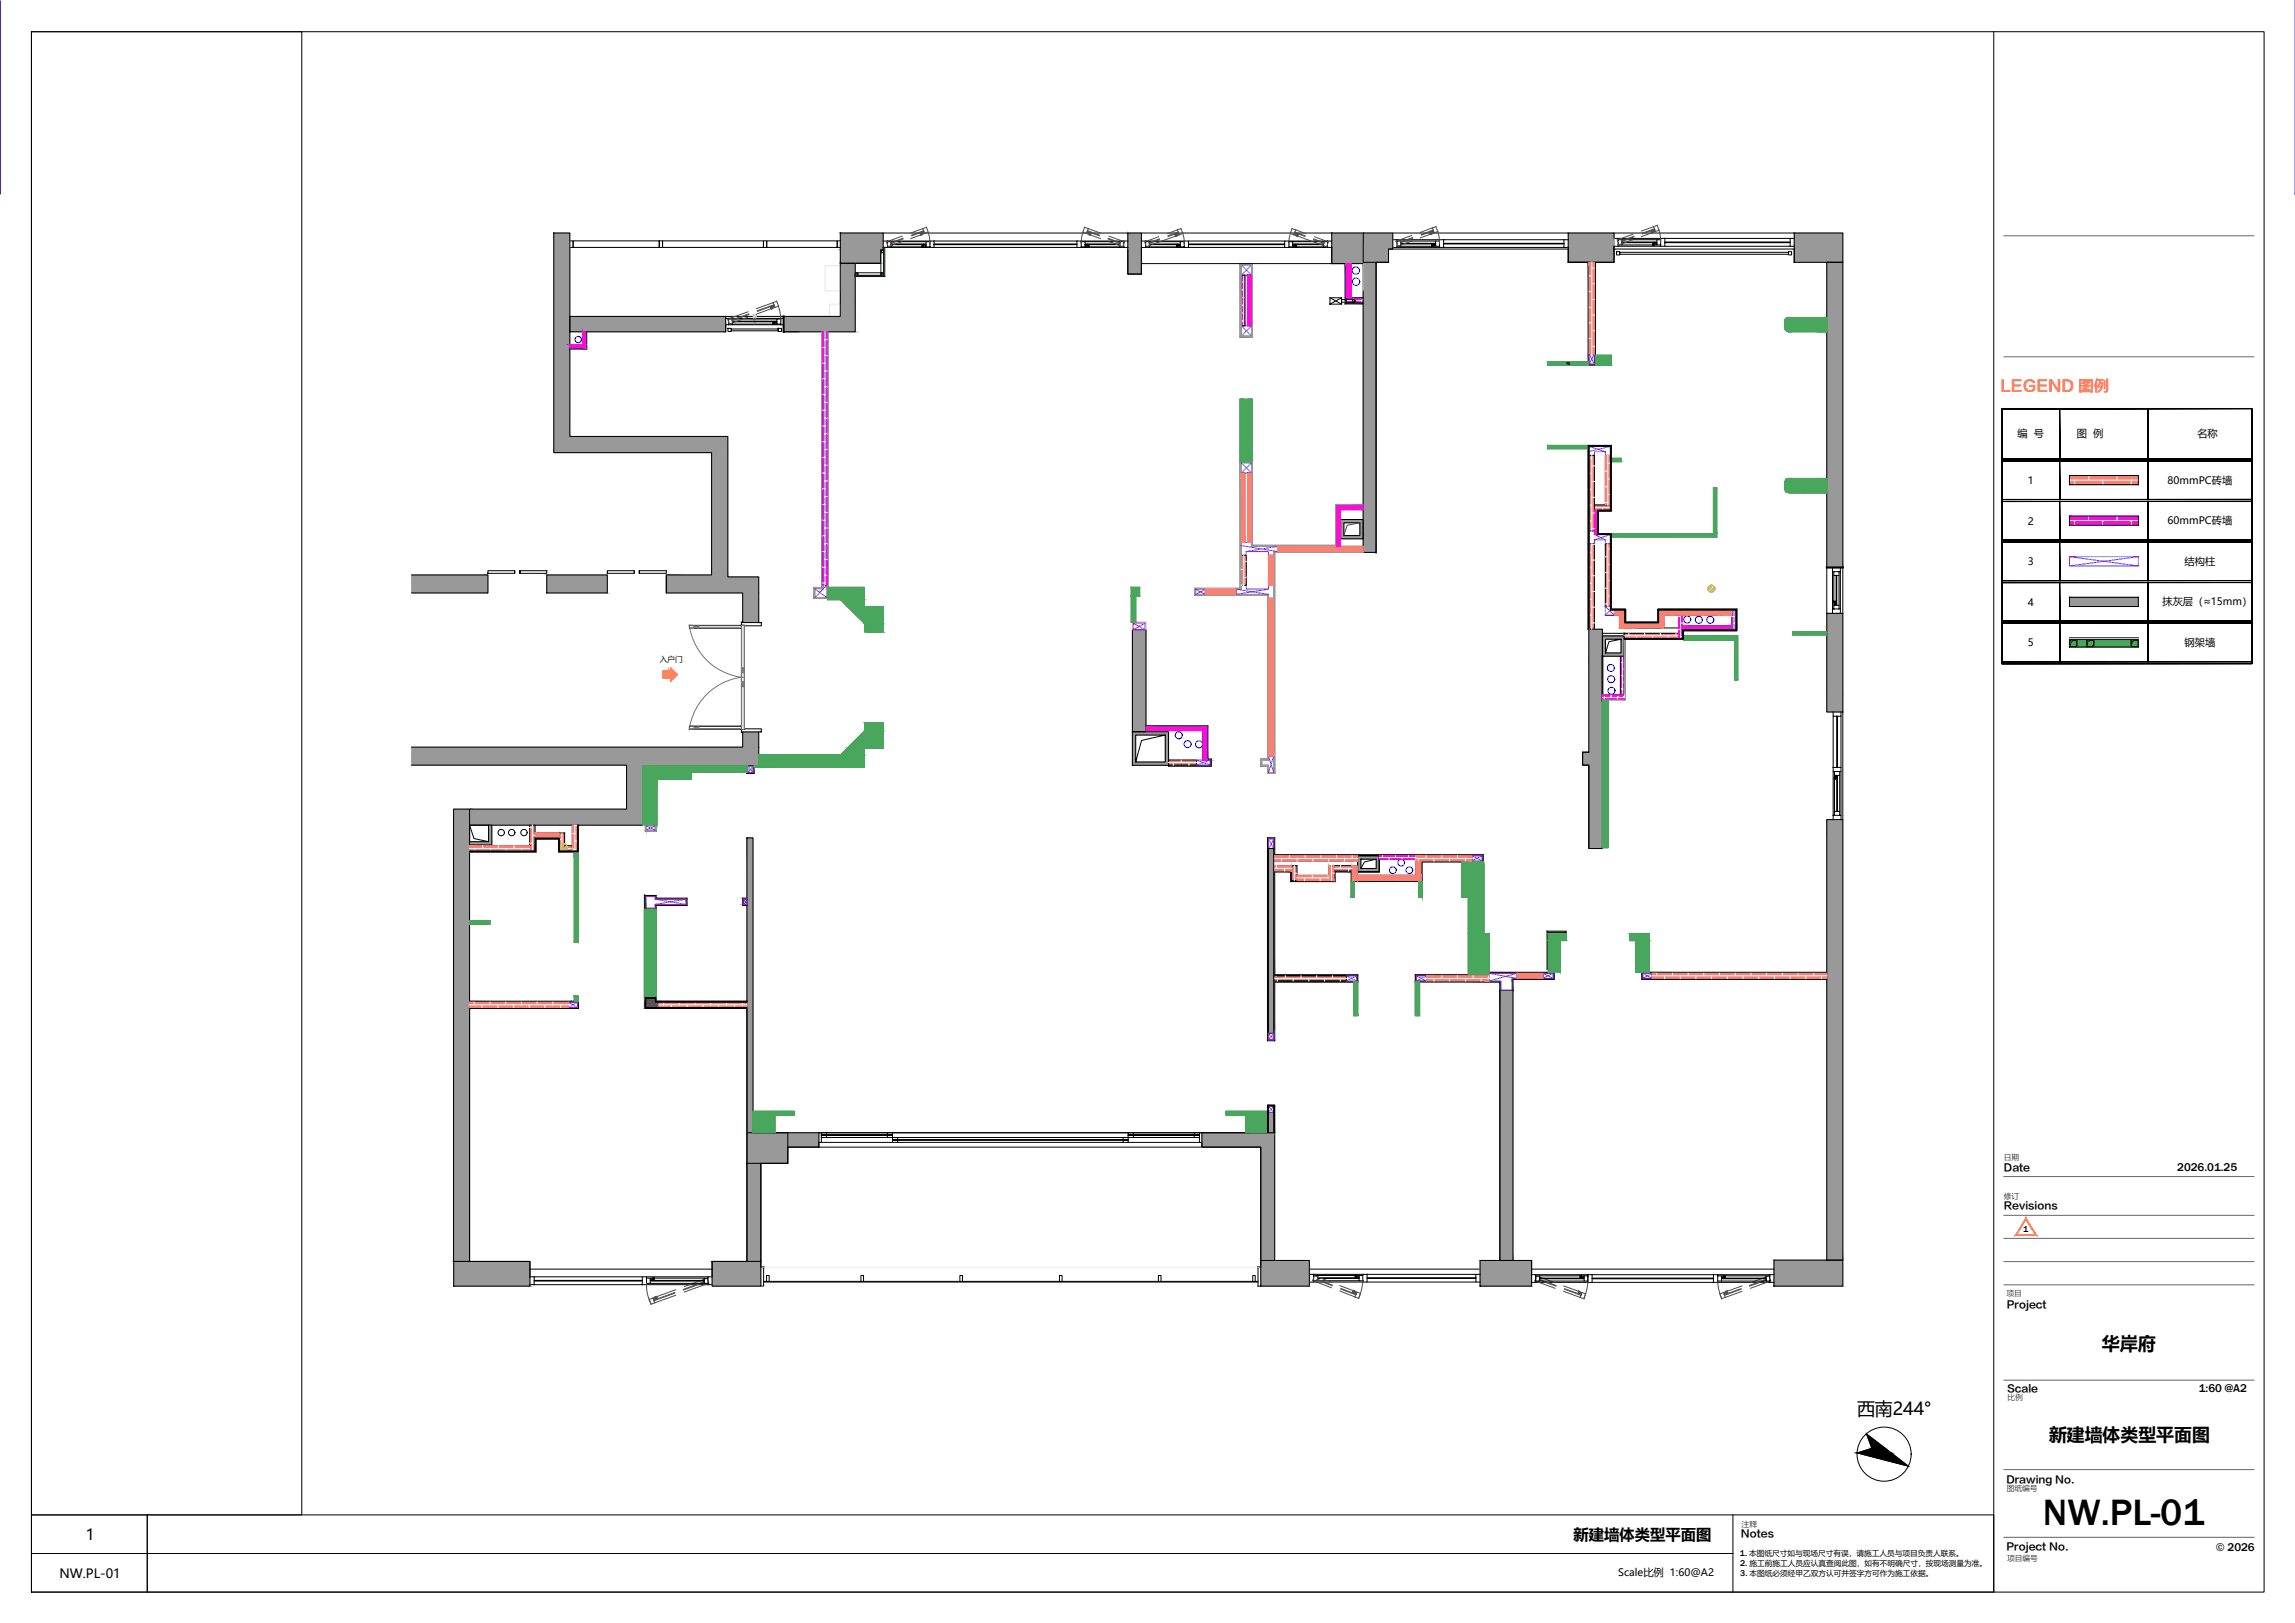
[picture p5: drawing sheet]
<svg xmlns="http://www.w3.org/2000/svg" width="594mm" height="420mm" viewBox="0 0 594 420" stroke-linecap="round" stroke-linejoin="round" font-family="sans-serif">
<defs><g id="words">
<text font-size="9.8" x="528.8" y="394.7">NW.PL-01</text>
<text font-size="4.7" x="544.1" y="349.6">华岸府</text>
<g font-size="4.6">
<text x="480.7" y="366.2">西南244°</text>
<text x="530.4" y="372.9">新建墙体类型平面图</text>
</g>
<text font-size="4" fill="#ff3f00" x="517.8" y="101.3">LEGEND 图例</text>
<g font-size="4">
<text x="22.2" y="398.7">1</text>
<text x="407.3" y="398.6">新建墙体类型平面图</text>
</g>
<text font-size="3.3" x="15.4" y="408.4">NW.PL-01</text>
<g font-size="3">
<text x="563.6" y="303.1">2026.01.25</text>
<text x="569.2" y="360.3">1:60 @A2</text>
</g>
<text font-size="3" fill="#333" x="573.6" y="401.5">© 2026</text>
<g font-size="2.6">
<text x="522.2" y="113.2">编 号</text>
<text x="537.6" y="113.2">图 例</text>
<text x="568.8" y="113.2">名称</text>
<text x="524.9" y="125.3">1</text>
<text x="561.1" y="125.2">80mmPC砖墙</text>
<text x="524.9" y="135.8">2</text>
<text x="561.1" y="135.7">60mmPC砖墙</text>
<text x="524.9" y="146.3">3</text>
<text x="565.5" y="146.3">结构柱</text>
<text x="524.9" y="156.8">4</text>
<text x="559.8" y="156.7">抹灰层（≈15mm）</text>
<text x="524.9" y="167.3">5</text>
<text x="565.5" y="167.2">钢架墙</text>
<text x="518.7" y="303.1">Date</text>
<text x="518.7" y="313.1">Revisions</text>
<text x="519.4" y="338.6">Project</text>
<text x="519.5" y="360.3">Scale</text>
<text x="519.4" y="383.8">Drawing No.</text>
<text x="450.7" y="397.9">Notes</text>
<text x="519.4" y="401.4">Project No.</text>
<text x="418.9" y="408.1">Scale比例 1:60@A2</text>
</g>
<g font-size="2.3">
<text x="523.7" y="318.9">1</text>
<text x="450.4" y="402.7">1.</text>
<text x="450.4" y="405.4">2.</text>
<text x="450.5" y="408.1">3.</text>
</g>
<g font-size="2">
<text x="170.8" y="171.5">入户门</text>
<text x="518.7" y="300.4">日期</text>
<text x="518.7" y="310.4">修订</text>
<text x="519.4" y="335.5">项目</text>
<text x="519.7" y="362.4">比例</text>
<text x="519.4" y="385.9">图纸编号</text>
<text x="450.8" y="395.2">注释</text>
<text x="452.8" y="402.7">本图纸尺寸如与现场尺寸有误，请施工人员与项目负责人联系。</text>
<text x="452.9" y="405.4">施工前施工人员应认真查阅此图，如有不明确尺寸，按现场测量为准。</text>
<text x="519.5" y="404">项目编号</text>
<text x="452.9" y="408.1">本图纸必须经甲乙双方认可并签字方可作为施工依据。</text>
</g>
</g></defs>
<g fill="#fa8072" stroke="#fa8072" stroke-width=".26">
<path d="M420.4 164h14.1z"/>
<path d="M420.4 164h14.1v1.3z"/>
<path d="M312 152.6l7.9-.1z"/>
<path d="M312 152.6h7.9v1.3z"/>
<path d="M419.2 159.3h1.4v3.3z"/>
<path d="M415.6 140.8l1.3 16.2v-16.2zM415.6 140.8l1.3 16.2h-1.3z"/>
<path d="M411.4 117.9l1.3 19.5v-19.5zM411.4 117.9l1.3 19.5h-1.3z"/>
<path d="M411.4 140.8l1.3 22.7v-22.7zM411.4 140.8l1.3 22.7h-1.3z"/>
<path d="M302.5 196.8l7.2 1.3v-1.3zM302.5 196.8l7.2 1.3h-7.2z"/>
<path d="M420.4 165.3h14.1zM420.4 164l14.1 1.3h-14.1z"/>
<path d="M329.7 252.6l18.8 1.4v-1.4zM329.7 252.6l18.8 1.4h-18.8z"/>
<path d="M321.3 143.8l1.3 7.8v-7.8zM321.3 143.8l1.3 7.8h-1.3z"/>
<path d="M334.4 224.1l1.3 3.9v-3.9zM334.4 224.1l1.3 3.9h-1.3z"/>
<path d="M345.3 224.1l4.7 1.4v-1.4zM345.3 224.1l4.7 1.4h-4.7z"/>
<path d="M137.1 213.6l1.4 6.7v-6.7zM137.1 213.6l1.4 6.7h-1.4z"/>
<path d="M144.8 218.9l3.3 1.4v-1.4zM144.8 218.9l3.3 1.4h-3.3z"/>
<path d="M144.8 215.6l1.3 3.3v-3.3zM144.8 215.6l1.3 3.3h-1.3z"/>
<path d="M412.7 130.7l4.2 1.4v-1.4zM412.7 130.7l4.2 1.4h-4.2z"/>
<path d="M427.7 252l45.2 1.3v-1.3zM427.7 252l45.2 1.3h-45.2z"/>
<path d="M148.1 213.6l1.4 6.7v-6.7zM148.1 213.6l1.4 6.7h-1.4z"/>
<path d="M121.6 259.5l25.6 1.3v-1.3zM121.6 259.5l25.6 1.3h-25.6z"/>
<path d="M330.7 141.4l22.2 1.4v-1.4zM330.7 141.4l22.2 1.4h-22.2z"/>
<path d="M329.7 221.5l21.7 1.4v-1.4zM329.7 221.5l21.7 1.4h-21.7z"/>
<path d="M329.7 224.1l4.7 1.4v-1.4zM329.7 224.1l4.7 1.4h-4.7z"/>
<path d="M369.3 252.6l16.2 1.4v-1.4zM369.3 252.6l16.2 1.4h-16.2z"/>
<path d="M392.7 252l6.7 1.3v-1.3zM392.7 252l6.7 1.3h-6.7z"/>
<path d="M411.4 67.9l1.3 23.7v-23.7zM411.4 67.9l1.3 23.7h-1.3z"/>
<path d="M328.4 154.9l1.3 40.8v-40.8zM328.4 154.9l1.3 40.8h-1.3z"/>
<path d="M328.4 143.8l1.3 7.8v-7.8zM328.4 143.8l1.3 7.8h-1.3z"/>
<path d="M366.5 221.5l14.5 1.4v-1.4zM366.5 221.5l14.5 1.4h-14.5z"/>
<path d="M415.6 117.9l1.3 12.8v-12.8zM415.6 117.9l1.3 12.8h-1.3z"/>
<path d="M335.7 226.6l8.3 1.4v-1.4zM335.7 226.6l8.3 1.4h-8.3z"/>
<path d="M344 224.1l1.3 3.9v-3.9zM344 224.1l1.3 3.9h-1.3z"/>
<path d="M170.6 259.5l22.8 1.3v-1.3zM170.6 259.5l22.8 1.3h-22.8z"/>
<path d="M121.6 218.9l15.5 1.4v-1.4zM121.6 218.9l15.5 1.4h-15.5z"/>
<path d="M138.5 215.6l6.3 1.4v-1.4zM138.5 215.6l6.3 1.4h-6.3z"/>
<path d="M312 153.9h7.9zM312 152.6l7.9 1.3h-7.9z"/>
<path d="M321.3 122.5l1 17.9v-17.9zM321.3 122.5l1 17.9h-1z"/>
<path d="M351.3 226.6l16.5 1.4v-1.4zM351.3 226.6l16.5 1.4h-16.5z"/>
<path d="M350 224.1l1.3 3.9v-3.9zM350 224.1l1.3 3.9h-1.3z"/>
<path d="M366.5 222.9l1.3 3.7v-3.7zM366.5 222.9l1.3 3.7h-1.3z"/>
<path d="M322.9 122.5l1 17.9v-17.9zM322.9 122.5l1 17.9h-1z"/>
<path d="M419.2 162.6h1.4zM419.2 159.3l1.4 3.3h-1.4z"/>
<path d="M417.9 157.9l2.7 1.4v-1.4zM417.9 157.9l2.7 1.4h-2.7z"/>
<path d="M420.6 161.2l10.1 1.4v-1.4zM420.6 161.2l10.1 1.4h-10.1z"/>
<path d="M430.7 157.9l17.6 1.4v-1.4zM430.7 157.9l17.6 1.4h-17.6z"/>
<path d="M429.4 157.9l1.3 3.3v-3.3zM429.4 157.9l1.3 3.3h-1.3z"/>
<path d="M535.7 123.1l17.8 2.4v-2.4zM535.7 123.1l17.8 2.4h-17.8z"/>
</g>
<g fill="none" stroke="#fff" stroke-width=".26">
<path d="M321.3 79h.5M321.3 75h.5M321.8 71.2v13.1M321.8 77h.5M321.8 72.9h.5M322.9 79h.5M322.9 75h.5M323.4 77h.5M323.4 72.9h.5M323.4 71.2v13.1M323.9 68.6h-2.6l2.6 2.6M348.5 77.7h4.4"/>
<path d="M348.5 75.1h.6M348.5 71h.6M349.1 68.2v8.9M349.1 73.1h.7M349.1 69h.7M350.4 77.1v.6M352.4 77.7v.7M411.4 79.5h.6M411.4 75.5h.6M411.4 71.4h.6M412 67.9v23.7M412 77.5h.7"/>
<path d="M412 73.4h.7M412 69.4h.7M147.5 89.6h4.1M148.1 89.6v.5M149.8 89.2v.4M150.8 89.2h.4M151.2 85.9v3.3M151.2 87.5h.4M151.5 89.6v.5M213 98.1h.5M213 94h.5M213 90h.5"/>
<path d="M213.5 85.9v65.5M213.5 96.1h.6M213.5 92h.6M213.5 87.9h.6M321.3 83.1h.5M321.8 81.1h.5M322.9 83.1h.5M323.4 81.1h.5M411.4 87.7h.6M411.4 83.6h.6M412 89.7h.7M412 85.6h.7"/>
<path d="M412 81.6h.7M213 118.4h.5M213 114.3h.5M213 110.3h.5M213 106.2h.5M213 102.2h.5M213.5 116.4h.6M213.5 112.3h.6M213.5 108.2h.6M213.5 104.2h.6M213.5 100.1h.6M411.4 118.6h.6"/>
<path d="M412 117.9v19.5M416.2 117.9v12.8M416.2 119.9h.7M213 138.7h.5M213 134.7h.5M213 130.6h.5M213 126.5h.5M213 122.5h.5M213.5 136.7h.6M213.5 132.6h.6M213.5 128.6h.6M213.5 124.5h.6"/>
<path d="M213.5 120.4h.6M321.3 138.7h.5M321.3 134.7h.5M321.3 130.6h.5M321.3 126.5h.5M321.8 122.5v17.9M321.8 136.7h.5M321.8 132.6h.5M321.8 128.6h.5M321.8 124.5h.5M322.9 138.7h.5M322.9 134.7h.5"/>
<path d="M322.9 130.6h.5M322.9 126.5h.5M323.4 136.7h.5M323.4 132.6h.5M323.4 128.6h.5M323.4 124.5h.5M323.4 122.5v17.9M346 137.9h.4M346 133.8h.4M346 131.4h6.9M346.4 132v9.4M346.4 139.9h.5"/>
<path d="M346.4 135.8h.5M348 131.4v.6M350 130.9v.5M352.1 131.4v.6M411.4 134.8h.6M411.4 130.8h.6M411.4 126.7h.6M411.4 122.6h.6M412 136.9h.7M412 132.8h.7M412 128.7h.7M412 124.7h.7"/>
<path d="M412 120.6h.7M412.7 131.4h4.2M412.7 133.8h.4M412.7 137.2h.4M412.8 130.7v.7M413.1 132.1v6.3M413.1 135.5h.4M414.8 131.4v.7M415.6 130.1h.6M415.6 126h.6M415.6 122h.6M416.2 128.1h.7"/>
<path d="M416.2 124h.7M535.7 134.8h17.8M535.7 124.3h17.8M537.1 124.3v1.2M537.1 134.8v1.2M540.7 123.1v1.2M540.7 133.6v1.2M544.3 124.3v1.2M544.3 134.8v1.2M548 123.1v1.2M548 133.6v1.2M551.7 124.3v1.2"/>
<path d="M551.7 134.8v1.2M213 150.9h.5M213 146.9h.5M213 142.8h.5M213.5 148.9h.6M213.5 144.8h.6M213.5 140.8h.6M312 153.2h7.9M313.7 153.2v.7M315.7 152.5v.7M317.7 153.2v.7M319.8 152.5v.7"/>
<path d="M321.3 151.5h.7M321.3 147.4h.7M322 149.4h.6M322 145.4h.6M322 143.8v7.8M328.4 158.8h.5M328.4 151.5h.6M328.4 147.4h.6M328.9 154.9v40.8M328.9 156.8h.8M329 143.8v7.8M329 149.4h.7"/>
<path d="M329 145.4h.7M330.7 142.1h22.2M332.7 142.1v.7M334.7 141.4v.7M336.8 142.1v.7M338.8 141.4v.7M340.8 142.1v.7M342.9 141.4v.7M344.9 142.1v.7M347 141.4v.7M349 142.1v.7M351 141.4v.7"/>
<path d="M411.4 159.2h.6M411.4 155.2h.6M411.4 151.1h.6M411.4 147h.6M411.4 143h.6M412 140.8v22.1M412 157.2h.7M412 153.1h.7M412 149.1h.7M412 145h.7M412 140.9h.7M415.6 156.3h.6"/>
<path d="M415.6 152.3h.6M415.6 148.2h.6M415.6 144.1h.6M416.2 142.1h.7M416.2 140.8v16.2M416.2 154.3h.7M416.2 150.2h.7M416.2 146.2h.7M417.9 158.6h2.7M419.5 157.9v.7M419.8 159.3v3.3M430.1 157.9v3.3h-.7"/>
<path d="M430.1 159.2h.6M430.7 158.6h17.6M432.7 158.6v.7M434.5 159.6h.5M434.8 157.9v.7M435 159.3v6M436.8 158.6v.7M438.8 157.9v.7M440.9 158.6v.7M442.9 157.9v.7M444.9 158.6v.7M447 157.9v.7"/>
<path d="M448.3 159.6h.6M448.9 157.9v5.1h-.6M328.4 179.2h.5M328.4 175.1h.5M328.4 171h.5M328.4 167h.5M328.4 162.9h.5M328.9 177.1h.8M328.9 173.1h.8M328.9 169h.8M328.9 164.9h.8M328.9 160.9h.8"/>
<path d="M412 161.2h.7M417 179.9v.6M419.5 171.6h.5M419.5 175h.5M419.5 178.4h.5M419.8 160.5h.8M420 169.9v10M420 173.3h.5M420 176.7h.5M420.4 164.6h14.1M420.4 179.9l.1 .6h-5.7M420.6 161.9h10.1v.7"/>
<path d="M421.7 164v.6M422.6 161.9v.7M423.7 164.6v.7M424.6 161.2v.7M425.7 164v.6M426.6 161.9v.7M427.8 164.6v.7M428.7 161.2v.7M429.8 164v.6M431.8 164.6v.7M433.8 164v.6M434.5 163h.5"/>
<path d="M435 161.3h.5M435 164.7h.5M435.5 162.6h12.8M437.1 162.6v.4M438.8 162.1v.5M440.5 162.6v.4M442.2 162.1v.5M443.9 162.6v.4M445.6 162.1v.5M447.3 162.6v.4M448.9 161.3h.4M296.6 188.6h14.8"/>
<path d="M297.7 188.6v.5M299.4 188.2v.4M301.1 188.6v.5M302.5 197.4h7.2M302.8 188.2v.4M303.7 197.4v.7M304.5 188.6v.5M305.7 196.8v.6M306.2 188.2v.4M307.8 197.4v.7M307.9 188.6v.5M309.6 188.2v.4"/>
<path d="M311.3 188.6v.5M311.4 193.3h.6M311.4 189.9h.6M311.4 196.7h.6M312 188.2v8.6M312 188.3h.4M312 191.6h.4M312 195h.4M328.4 195.4h.5M328.4 191.3h.5M328.4 187.3h.5M328.4 183.2h.5"/>
<path d="M328.9 193.4h.8M328.9 189.3h.8M328.9 185.3h.8M328.9 181.2h.8M415.3 180.5v.4M418.7 180.5v.4M121.6 219.6h15.5M122.9 219.6v.7M124.9 218.9v.7M127 219.6v.7M129 218.9v.7M131 219.6v.7"/>
<path d="M133.1 218.9v.7M135.1 219.6v.7M137.1 214.2h.7M137.1 218.3h.7M137.8 213.6v6.7M137.8 216.2h.7M138.5 216.3h6.3M139.1 215.6v.7M141.1 216.3v.7M143.1 215.6v.7M144.8 219.6h3.3M144.8 217.3h.7"/>
<path d="M145.5 215.6v3.3M146.5 218.9v.7M148.1 219.8h.7M148.1 215.7h.7M148.8 213.6v6.7M148.8 217.8h.7M148.8 213.7h.7M329.7 222.2h21.7M329.7 224.8h4.7M330.5 224.1v.7M331.7 222.2v.7M332.5 224.8v.7"/>
<path d="M333.8 221.5v.7M335 226.1h.7M335 224.1v3.9M335.7 227.3h8.3M335.8 222.2v.7M337.7 227.3v.7M337.8 221.5v.7M339.7 226.6v.7M339.9 222.2v.7M341.7 227.3v.7M341.9 221.5v.7M343.8 226.6v.7"/>
<path d="M343.9 222.2v.7M344.6 226.1h.7M344.6 224.1v3.9M345.3 224.8h4.7M346 221.5v.7M347 224.1v.7M348 222.2v.7M349.1 224.8v.7M350 221.5v.7M350.7 224.1v3.9M350.7 226.1h.6M351.3 227.3h16.5"/>
<path d="M351.4 227.3v.7M353.4 226.6v.7M355.4 227.3v.7M357.1 222h9.4M357.5 226.6v.7M357.9 221.5v.5M359.5 227.3v.7M359.6 222v.4M361.2 221.5v.5M361.5 226.6v.7M362.9 222v.4M363.6 227.3v.7"/>
<path d="M364.6 221.5v.5M365.6 226.6v.7M366.3 222v.4M366.5 223.4h.7M366.5 222.2h14.5M367.1 222.2v.7M367.2 222.9v3.7M367.2 225.4h.6M367.6 227.3v.7M369.2 221.5v.7M371.2 222.2v.7M373.2 221.5v.7"/>
<path d="M375.3 222.2v.7M377.3 221.5v.7M379.3 222.2v.7M122.7 259.5v.6M126.8 259.5v.6M130.9 259.5v.6M135 259.5v.6M139 259.5v.6M143.1 259.5v.6M171.8 259.5v.6M175.9 259.5v.6M179.9 259.5v.6"/>
<path d="M184 259.5v.6M188.1 259.5v.6M192.1 259.5v.6M329.7 253.3h18.8M330.7 253.3v.7M332.7 252.6v.7M334.7 253.3v.7M336.8 252.6v.7M338.8 253.3v.7M340.8 252.6v.7M342.9 253.3v.7M344.9 252.6v.7"/>
<path d="M346.9 253.3v.7M371.2 253.3v.7M373.2 252.6v.7M375.3 253.3v.7M377.3 252.6v.7M379.3 253.3v.7M381.4 252.6v.7M383.4 253.3v.7M385.4 252.6l.1 .7h-16.2M392.7 252.6h6.7M393 252v.6M395.1 252.6v.7"/>
<path d="M397.1 252v.6M399.1 252.6v.7M427.7 252.6h45.2M428.9 252v.6M430.9 252.6v.7M432.9 252v.6M434.9 252.6v.7M437 252v.6M439 252.6v.7M441 252v.6M443.1 252.6v.7M445.1 252v.6"/>
<path d="M447.1 252.6v.7M449.2 252v.6M451.2 252.6v.7M453.2 252v.6M455.3 252.6v.7M457.3 252v.6M459.3 252.6v.7M461.4 252v.6M463.4 252.6v.7M465.4 252v.6M467.5 252.6v.7M469.5 252v.6"/>
<path d="M471.5 252.6v.7M121.6 260.1h25.6M124.8 260.1v.7M128.9 260.1v.7M132.9 260.1v.7M137 260.1v.7M141.1 260.1v.7M145.1 260.1v.7M170.6 260.1h22.8M173.8 260.1v.7M177.9 260.1v.7M182 260.1v.7"/>
<path d="M186 260.1v.7M190.1 260.1v.7"/>
</g>
<g fill="#fff" stroke="#fff" stroke-width=".26">
<path d="M321.3 68.6h2.6v2.6z"/>
<path d="M321.3 68.6l2.6 2.6h-2.6z"/>
</g>
<g fill="none" stroke="#63f" stroke-width=".26">
<path d="M543.5 19.7h.3v14.3h-.3zM549 19.9l.3 .1a9.8 9.8 0 0 1-3.1 4.6l-.2-.2a10.6 10.6 0 0 0 3-4.5zM551.5 19.9l.3-.1 .9 1 2.2 3.6-.3 .2-1.5-2.5zM541.8 22.6l.3 .1v1.1l-.8 3.3-.3-.1 .6-2.1zM542 37.3a52.8 52.8 0 0 0 12-1.1l.2 .2a47.8 47.8 0 0 1-12.1 1.2zM543.2 38.5l.4-.1 1.5 2.4-.3 .1zM544.6 22.4h.4l1 3.4-.3 .1zM546 25.8h.1M547.1 38.4l.4-.2 1.4 2.6-.3 .1zM547.7 23.7h5.6v4.3h-1.5v4.4a.8 .8 0 0 0 .2 .9 .8 .8 0 0 0 .9 .1 1.16 1.16 0 0 0 1.6-.9l.2-1.6 .3 .2a3.2 3.2 0 0 1-.8 2.6l-1.4 .1a1.09 1.09 0 0 1-1.2-.3 1.09 1.09 0 0 1-.1-1.2v-4.3h-1.9a6.6 6.6 0 0 1-3.9 5.8l-.1-.1a6.8 6.8 0 0 0 3.4-4.2l.1-1.5h-1.4zM548 24h4.9v3.6h-4.9zM552.9 37.7l.3 .2-2 3-.3-.1z"/>
<path d="M553.3 23.7h.1M554.9 24.4h.1M558 21.6h1.6l3.1-1.9v.4l-3 1.8 3 1.8v.2l-3.1-1.9h-1.6zM558 30.7h4.7v3h-.2v-2.6h-2.1l-.1 2v-2h-2.3zM558.1 24.4l.5-.3h1.4v.2h-.8a.79 .79 0 0 0-1.1 .7 .79 .79 0 0 0 1.1 .7h.8v.3h-2v-.3h.5l-.5-.7zM558.1 34.2l.6-.2h1.3v.2h-.8a.81 .81 0 0 0-1.1 .7 .81 .81 0 0 0 1.2 .7h.7v.2h-2v-.2h.5l-.5-.5zM558.2 26.8a1 1 0 0 1 1.8 .2 1 1 0 0 1-1.1 1.4v-1.6a.8 .8 0 0 0-.9 .6 .8 .8 0 0 0 .5 1l-.5-.5zM558.8 38.2a2.31 2.31 0 0 1 3.1 .4 2.31 2.31 0 0 1-.1 3.1h-.1a2.11 2.11 0 0 0-.2-3.2 2.11 2.11 0 0 0-3.1 .5 2 2 0 0 0 .4 2.7 2.14 2.14 0 0 1 0-3.5zM558.9 28.5h.1M559 26.8a.74 .74 0 0 1 1 .7 .74 .74 0 0 1-1 .7zM541.2 45.8h.1M542.8 41.9h10.2v.3l-4.6 2.2v1.4h6.6v.3h-6.6v2.3a1.3 1.3 0 0 1-1.3 1.8h-1.6l-.1-.3h1.7a1.19 1.19 0 0 0 1-1.7v-2.1h-6.9v-.3h6.9v-1a.49 .49 0 0 1 .4-.7l3.8-1.9h-9.5z"/>
<path d="M548.9 40.8h.1M557.9 42.4h2.7v.2h-1.2a.89 .89 0 0 1 .4 1.2 .89 .89 0 0 1-1.2 .4h-.7v-.2h.7a.81 .81 0 0 0 1.2-.7 .81 .81 0 0 0-1.2-.7h-.7zM557.9 44.9h2v.2h-2zM557.9 45.8h2v.2h-.5a.88 .88 0 0 1 .5 1.2 .88 .88 0 0 1-1.1 .5h-.9v-.2h.4a1.05 1.05 0 0 0 1.5-.8 1.56 1.56 0 0 0-1.8-.7zM557.9 50.2h.1M558.1 48.5a1.04 1.04 0 0 1 1.6 0 1.04 1.04 0 0 1-.2 1.5h.4v.2h-2v-.2h.4l-.4-.6zM558.2 48.6a.91 .91 0 0 1 1.4 .1 .91 .91 0 0 1-.3 1.3 .92 .92 0 0 1-1-.1 .92 .92 0 0 1-.3-1zM321.3 68.6h2.6v2.6h-2.6zM321.3 68.6l2.6 2.6M323.9 68.6l-2.6 2.6M321.3 84.3h2.6v2.7h-2.6zM321.3 84.3l2.6 2.7"/>
<path d="M323.9 84.3l-2.6 2.7M411.4 91.6h1.3v2.6h-1.3zM411.4 91.6l1.3 2.6M412.7 91.6l-1.3 2.6M321.3 119.8h2.6v2.7h-2.6zM321.3 119.8l2.6 2.7M323.9 119.8l-2.6 2.7M411.4 115.6h5.5v2.3h-1.3v-1h-2.9v1h-1.3zM411.4 115.6l4.2 1.3M416.9 115.6l-5.5 1.3M411.4 137.4h1.3v1h4.2v2.4h-1.3v-1.1h-2.9v1.1h-1.3zM412.7 138.4l2.9 1.3"/>
<path d="M416.9 138.4l-4.2 1.3M210.9 152.4h2.1v-1h1.1v3.3h-3.2zM210.9 152.4l3.2 2.3M214.1 151.4l-3.2 3.3M309.5 152.6h2.5v1.3h-2.5zM309.5 152.6l2.5 1.3M312 152.6l-2.5 1.3M319.9 152.5h1.4v-.9h1.3v.9h5.8v-.9h1.3v3.3h-1.3v-1h-8.5zM319.9 152.5l8.5 1.4M321.3 140.4h2.6v1h6.8v1.4h-1v1h-1.3v-1h-5.8v1h-1.3zM321.3 141.2l9.4 1.6M328.4 152.5l-8.5 1.4"/>
<path d="M330.7 141.4l-8.1 1.4M415.6 157h1.3v.9h1v1.4h-2.3zM415.6 157l2.3 2.3M416.9 157.9l-1.3 1.4M535.7 144.1v2.4h17.8v-2.4h-17.8l17.8 2.4M553.5 144.1l-17.8 2.4M293.4 161.3h3v1.7h-3zM293.4 161.3l3 1.7M296.4 161.3l-3 1.7M193.6 200l1.3-1.8v1.8M193.6 200v-1.8l1.3 1.8M193.6 200h1.3"/>
<path d="M309.7 196.8h3.6v1.3h-3.6zM309.7 196.8l3.6 1.3M313.3 196.8l-3.6 1.3M326.6 196.8h1.8v-1.1h1.3v4.3h-1.3v-1.9h-1.8zM328.4 195.7l1.3 4.3M329.7 195.7l-1.3 4.3M167.3 213.8h2.3v1.1h-2.3zM167.3 213.8l2.3 1.1M169.6 213.8l-2.3 1.1M328.4 217.2h1.3v2.6h-1.3zM328.4 217.2h1.3v2.5h-1.3zM328.4 217.2l1.3 2.6"/>
<path d="M329.7 217.2l-1.3 2.6M167.2 232.1h2.4v.7h8v1.3h-8v1h-2.4zM169.6 232.8l8 1.3M177.6 232.8l-8 1.3M192.5 232.8h.9l-.9 1.3M192.5 232.8l.9 1.3h-.9M192.5 232.8v1.3M381 221.5h2.7v1.4h-2.7zM381 221.5l2.7 1.4M383.7 221.5l-2.7 1.4M147.2 259.5l2.3 1.3M148.1 259.5h-.9v1.3h2.3v-1.3h-1.4"/>
<path d="M149.5 259.5l-2.3 1.3M167.2 258.5h2.4v1h1v1.3h-3.4zM348.5 252.6h2.7v1.4h-2.7zM348.5 252.6l2.7 1.4M351.2 252.6l-2.7 1.4M366.6 252.6h2.7v1.4h-2.7zM366.6 252.6l2.7 1.4M369.3 252.6l-2.7 1.4M385.5 252h7.2v1.3h-1.3v3.1h-2.9v-2.4h-3zM385.5 252l7.2 1.3M392.7 252l-7.2 2M399.4 252h2.7v1.3h-2.7z"/>
<path d="M399.4 252l2.7 1.3M402.1 252l-2.7 1.3M425.3 252h2.4v1.3h-2.4zM425.3 252l2.4 1.3M427.7 252l-2.4 1.3M328.4 266.5h1.3v2.7h-1.3zM328.4 267.5h1.3v1.7h-1.3zM328.4 267.5l1.3 1.7M329.7 267.5l-1.3 1.7M328.4 286.3h1.3v1.7h-1.3zM328.4 286.3l1.3 1.7M329.7 286.3l-1.3 1.7"/>
<circle cx="560.5" cy="45" r=".17"/>
<circle cx="560.5" cy="45" r=".12"/>
</g>
<g fill="#989898" stroke="#989898" stroke-width=".26">
<path d="M367.8 223.1h.3v5.1z"/>
<path d="M420.6 161h8.8v.2z"/>
<path d="M416.9 138.4h.2v19.3z"/>
<path d="M144.6 220.3h5.1v.2z"/>
<path d="M425 251.7l47.9 .3v-.3zM425 251.7l47.9 .3h-47.9z"/>
<path d="M425 252l.3 1.3v-1.3zM425 252l.3 1.3h-.3z"/>
<path d="M425 253.3l47.9 .2v-.2zM425 253.3l47.9 .2h-47.9z"/>
<path d="M167 231.8l2.8 .3v-.3zM167 231.8l2.8 .3h-2.8z"/>
<path d="M169.6 232.1l.2 .4v-.4zM169.6 232.1l.2 .4h-.2z"/>
<path d="M169.6 232.5l8.2 .3v-.3zM169.6 232.5l8.2 .3h-8.2z"/>
<path d="M177.6 232.8l.2 1.3v-1.3zM177.6 232.8l.2 1.3h-.2z"/>
<path d="M169.6 234.1l8.2 .3v-.3zM169.6 234.1l8.2 .3h-8.2z"/>
<path d="M169.6 234.4l.2 .7v-.7zM169.6 234.4l.2 .7h-.2z"/>
<path d="M167 232.1l.2 3v-3zM167 232.1l.2 3h-.2z"/>
<path d="M167 235.1l2.8 .3v-.3zM167 235.1l2.8 .3h-2.8z"/>
<path d="M385.2 251.7l17.1 .3v-.3zM385.2 251.7l17.1 .3h-17.1z"/>
<path d="M385.2 252l.3 .3v-.3zM385.2 252l.3 .3h-.3z"/>
<path d="M366.4 252.3l19.1 .3v-.3zM366.4 252.3l19.1 .3h-19.1z"/>
<path d="M402.1 252l.2 1.3v-1.3zM402.1 252l.2 1.3h-.2z"/>
<path d="M391.4 253.3l10.9 .2v-.2zM391.4 253.3l10.9 .2h-10.9z"/>
<path d="M366.4 252.6l.2 1.4v-1.4zM366.4 252.6l.2 1.4h-.2z"/>
<path d="M366.4 254l22.1 .2v-.2zM366.4 254l22.1 .2h-22.1z"/>
<path d="M391.4 253.5l.2 2.9v-2.9zM391.4 253.5l.2 2.9h-.2z"/>
<path d="M388.3 254.2l.2 2.2v-2.2zM388.3 254.2l.2 2.2h-.2z"/>
<path d="M192.3 232.5l1.1 .3v-.3zM192.3 232.5l1.1 .3h-1.1z"/>
<path d="M192.3 232.8l.2 1.3v-1.3zM192.3 232.8l.2 1.3h-.2z"/>
<path d="M192.3 234.1l1.1 .3v-.3zM192.3 234.1l1.1 .3h-1.1z"/>
<path d="M121.6 259.2l28.1 .3v-.3zM121.6 259.2l28.1 .3h-28.1z"/>
<path d="M149.5 259.5l.2 1.3v-1.3zM149.5 259.5l.2 1.3h-.2z"/>
<path d="M121.6 260.8l28.1 .3v-.3zM121.6 260.8l28.1 .3h-28.1z"/>
<path d="M328.1 216.9l1.9 .3v-.3zM328.1 216.9l1.9 .3h-1.9z"/>
<path d="M329.7 217.2l.3 2.6v-2.6zM329.7 217.2l.3 2.6h-.3z"/>
<path d="M328.1 217.2l.3 2.6v-2.6zM328.1 217.2l.3 2.6h-.3z"/>
<path d="M329.7 219.8l.3 1.5v-1.5zM329.7 219.8l.3 1.5h-.3z"/>
<path d="M329.7 221.3l54.2 .2v-.2zM329.7 221.3l54.2 .2h-54.2z"/>
<path d="M383.7 221.5l.2 1.6v-1.6zM383.7 221.5l.2 1.6h-.2z"/>
<path d="M345.3 225.5l4.7 .2v-.2zM345.3 225.5l4.7 .2h-4.7z"/>
<path d="M329.7 225.5l4.7 .2v-.2zM329.7 225.5l4.7 .2h-4.7z"/>
<path d="M349.8 225.7l.2 2.3v-2.3zM349.8 225.7l.2 2.3h-.2z"/>
<path d="M345.3 225.7l.3 2.3v-2.3zM345.3 225.7l.3 2.3h-.3z"/>
<path d="M334.1 225.7l.3 2.3v-2.3zM334.1 225.7l.3 2.3h-.3z"/>
<path d="M349.8 228l18 .2v-.2zM349.8 228l18 .2h-18z"/>
<path d="M334.1 228l11.5 .2v-.2zM334.1 228l11.5 .2h-11.5z"/>
<path d="M329.7 225.7l.3 26.2v-26.2zM329.7 225.7l.3 26.2h-.3z"/>
<path d="M328.1 219.8l.3 32.1v-32.1zM328.1 219.8l.3 32.1h-.3z"/>
<path d="M329.7 251.9l.3 .4v-.4zM329.7 251.9l.3 .4h-.3z"/>
<path d="M329.7 252.3l21.8 .3v-.3zM329.7 252.3l21.8 .3h-21.8z"/>
<path d="M351.2 252.6l.3 1.4v-1.4zM351.2 252.6l.3 1.4h-.3z"/>
<path d="M329.7 254l21.8 .2v-.2zM329.7 254l21.8 .2h-21.8zM329.7 254.2h21.8zM329.7 254.2h21.8z"/>
<path d="M329.7 254.2l.3 1v-1zM329.7 254.2l.3 1h-.3z"/>
<path d="M328.1 251.9l.3 3.3v-3.3zM328.1 251.9l.3 3.3h-.3z"/>
<path d="M329.7 255.2l.3 11.3v-11.3zM329.7 255.2l.3 11.3h-.3z"/>
<path d="M328.1 255.2l.3 11.3v-11.3zM328.1 255.2l.3 11.3h-.3z"/>
<path d="M329.7 266.5l.3 2.7v-2.7zM329.7 266.5l.3 2.7h-.3z"/>
<path d="M328.1 266.5l.3 2.7v-2.7zM328.1 266.5l.3 2.7h-.3z"/>
<path d="M328.1 269.2l1.9 .2v-.2zM328.1 269.2l1.9 .2h-1.9z"/>
<path d="M151.6 85.9l.3 4.2v-4.2zM151.6 85.9l.3 4.2h-.3z"/>
<path d="M147.5 90.1l4.4 .2v-.2zM147.5 90.1l4.4 .2h-4.4z"/>
<path d="M296.6 187.9l16 .3v-.3zM296.6 187.9l16 .3h-16z"/>
<path d="M312.4 188.2l.2 8.3v-8.3zM312.4 188.2l.2 8.3h-.2z"/>
<path d="M312.4 196.5l1.1 .3v-.3zM312.4 196.5l1.1 .3h-1.1z"/>
<path d="M313.3 196.8l.2 1.3v-1.3zM313.3 196.8l.2 1.3h-.2z"/>
<path d="M302.5 198.1l11 .2v-.2zM302.5 198.1l11 .2h-11z"/>
<path d="M348.5 78.4l4.4 .3v-.3zM348.5 78.4l4.4 .3h-4.7z"/>
<path d="M194.9 198.2l.3 1.8v-1.8zM194.9 198.2l.3 1.8h-.3z"/>
<path d="M193.4 198.2l.2 1.8v-1.8zM193.4 198.2l.2 1.8h-.2z"/>
<path d="M193.4 200l1.8 .2v-.2zM193.4 200l1.8 .2h-1.8z"/>
<path d="M348.2 68.2l.3 10.5v-10.5zM348.2 68.2l.3 10.5h-.3z"/>
<path d="M367.8 222.9l15.9 .2v-.2zM367.8 222.9l15.9 .2h-15.9z"/>
<path d="M367.8 228.2h.3zM367.8 223.1l.3 5.1h-.3z"/>
<path d="M411.1 67.9l.3 23.7v-23.7zM411.1 67.9l.3 23.7h-.3z"/>
<path d="M412.7 67.9l.3 23.7v-23.7zM412.7 67.9l.3 23.7h-.3z"/>
<path d="M412.7 91.6l.3 .4v-.4zM412.7 91.6l.3 .4h-.3z"/>
<path d="M412.7 92l.3 2.2v-2.2zM412.7 92l.3 2.2h-.3z"/>
<path d="M411.1 91.6l.3 2.6v-2.6zM411.1 91.6l.3 2.6h-.3z"/>
<path d="M411.1 94.2l1.9 .3v-.3zM411.1 94.2l1.9 .3h-1.9z"/>
<path d="M212.8 85.9l.2 66.2v-66.2zM212.8 85.9l.2 66.2h-.2z"/>
<path d="M210.7 152.1l2.3 .3v-.3zM210.7 152.1l2.3 .3h-2.3z"/>
<path d="M214.1 85.9l.2 68.8v-68.8zM214.1 85.9l.2 68.8h-.2z"/>
<path d="M210.7 152.4l.2 2.3v-2.3zM210.7 152.4l.2 2.3h-.2z"/>
<path d="M210.7 154.7l3.6 .2v-.2zM210.7 154.7l3.6 .2h-3.6z"/>
<path d="M167.1 213.5l2.7 .3v-.3zM167.1 213.5l2.7 .3h-2.7z"/>
<path d="M169.6 213.8l.2 1.1v-1.1zM169.6 213.8l.2 1.1h-.2z"/>
<path d="M167.1 213.8l.2 1.1v-1.1zM167.1 213.8l.2 1.1h-.2z"/>
<path d="M167.1 214.9l2.7 .3v-.3zM167.1 214.9l2.7 .3h-2.7z"/>
<path d="M321 119.6l3.2 .2v-.2zM321 119.6l3.2 .2h-3.2z"/>
<path d="M345.7 130.7l7.2 .2v-.2zM345.7 130.7l7.2 .2h-7.2z"/>
<path d="M345.7 130.9l.3 10.3v-10.3zM345.7 130.9l.3 10.3h-.3z"/>
<path d="M323.9 119.8l.3 21.4v-21.4zM323.9 119.8l.3 21.4h-.3z"/>
<path d="M323.9 141.2l22.1 .2v-.2zM323.9 141.2l22.1 .2h-22.1z"/>
<path d="M329.7 142.8l23.2 .2v-.2zM329.7 142.8l23.2 .2h-23.2z"/>
<path d="M321 119.8l.3 32.5v-32.5zM321 119.8l.3 32.5h-.3z"/>
<path d="M309.3 152.3l12 .2v-.2zM309.3 152.3l12 .2h-12z"/>
<path d="M309.3 152.5l.2 1.4v-1.4zM309.3 152.5l.2 1.4h-.2z"/>
<path d="M309.3 153.9l19.1 .2v-.2zM309.3 153.9l19.1 .2h-19.1z"/>
<path d="M328.1 154.1l.3 42.4v-42.4zM328.1 154.1l.3 42.4h-.3z"/>
<path d="M326.4 196.5l2 .3v-.3zM326.4 196.5l2 .3h-2z"/>
<path d="M326.4 196.8l.2 1.3v-1.3zM326.4 196.8l.2 1.3h-.2z"/>
<path d="M326.4 198.1l2 .3v-.3zM326.4 198.1l2 .3h-2z"/>
<path d="M329.7 143l.3 57v-57zM329.7 143l.3 57h-.3z"/>
<path d="M328.1 198.4l.3 1.6v-1.6zM328.1 198.4l.3 1.6h-.3z"/>
<path d="M328.1 200l1.9 .2v-.2zM328.1 200l1.9 .2h-1.9z"/>
<path d="M420.5 165.5l.2 15.4v-15.4zM420.5 165.5l.2 15.4h-.2z"/>
<path d="M414.8 180.9l5.9 .2v-.2zM414.8 180.9l5.9 .2h-5.9z"/>
<path d="M321 68.2l3.2 .4v-.4zM321 68.2l3.2 .4h-3.2z"/>
<path d="M323.9 68.6l.3 2.6v-2.6zM323.9 68.6l.3 2.6h-.3z"/>
<path d="M321 68.6l.3 2.6v-2.6zM321 68.6l.3 2.6h-.3z"/>
<path d="M323.9 71.2l.3 13.1v-13.1zM323.9 71.2l.3 13.1h-.3z"/>
<path d="M321 71.2l.3 13.1v-13.1zM321 71.2l.3 13.1h-.3z"/>
<path d="M323.9 84.3l.3 2.7v-2.7zM323.9 84.3l.3 2.7h-.3z"/>
<path d="M321 84.3l.3 2.7v-2.7zM321 84.3l.3 2.7h-.3z"/>
<path d="M321 87l3.2 .2v-.2zM321 87l3.2 .2h-3.2z"/>
<path d="M429.2 157.7l20.4 .2v-.2zM429.2 157.7l20.4 .2h-20.5z"/>
<path d="M417.1 157.7l3.7 .2-.1-.2zM417.1 157.7l3.7 .2h-3.8z"/>
<path d="M429.1 157.9h20.5zM429.1 157.9h20.5z"/>
<path d="M417 157.9h3.8zM416.9 157.9h3.9z"/>
<path d="M420.6 157.9l.2 3.1v-3.1zM420.6 157.9l.2 3.1h-.2z"/>
<path d="M429.1 157.9l.3 3.1v-3.1zM429.1 157.9l.3 3.1h-.3z"/>
<path d="M420.6 161h8.5zM420.6 161h8.5z"/>
<path d="M420.6 161.2h8.8zM420.6 161l8.8 .2h-8.8z"/>
<path d="M449.3 157.9l.3 5.1v-5.1zM449.3 157.9l.3 5.1h-.3z"/>
<path d="M435.5 163l14.1 .3v-.3zM435.5 163l14.1 .3h-14.1z"/>
<path d="M435.5 163.3l.3 2v-2zM435.5 163.3l.3 2h-.3z"/>
<path d="M420.5 165.3l15.3 .2v-.2zM420.5 165.3l15.3 .2h-15.3z"/>
<path d="M411.1 115.3l6 .3v-.3zM411.1 115.3l6 .3h-6z"/>
<path d="M416.9 115.6l.2 16.5v-16.5zM416.9 115.6l.2 16.5h-.2z"/>
<path d="M413.5 132.1l3.6 .2v-.2zM413.5 132.1l3.6 .2h-3.6z"/>
<path d="M413.5 132.3l.3 5.8v-5.8zM413.5 132.3l.3 5.8h-.3z"/>
<path d="M413.5 138.1l3.6 .3v-.3zM413.5 138.1l3.6 .3h-3.6z"/>
<path d="M416.9 138.4v19.3h.2zM416.9 157.7h.2l-.2 .2z"/>
<path d="M411.1 115.6l.3 47.3v-47.3zM411.1 115.6l.3 47.3h-.3z"/>
<path d="M138.5 217l6.3 .2v-.2zM138.5 217l6.3 .2h-6.3z"/>
<path d="M149.5 213.6l.2 6.7v-6.7zM149.5 213.6l.2 6.7h-.2z"/>
<path d="M144.6 217.2l.2 3.1v-3.1zM144.6 217.2l.2 3.1h-.2z"/>
<path d="M138.5 217.2l.2 3.1v-3.1zM138.5 217.2l.2 3.1h-.2z"/>
<path d="M144.6 220.3v.2h5.1zM144.6 220.5h5.1z"/>
<path d="M121.6 220.3l17.1 .3v-.3zM121.6 220.3l17.1 .3h-17.1z"/>
<path d="M328.1 286.1l1.9 .2v-.2zM328.1 286.1l1.9 .2h-1.9z"/>
<path d="M329.7 286.3l.3 6.9v-6.9zM329.7 286.3l.3 6.9h-.3z"/>
<path d="M328.1 286.3l.3 6.9v-6.9zM328.1 286.3l.3 6.9h-.3z"/>
<path d="M167 258.2l2.8 .3v-.3zM167 258.2l2.8 .3h-2.8z"/>
<path d="M169.6 258.5l.2 .7v-.7zM169.6 258.5l.2 .7h-.2z"/>
<path d="M169.6 259.2l23.8 .3v-.3zM169.6 259.2l23.8 .3h-23.8z"/>
<path d="M167 258.5l.2 2.3v-2.3zM167 258.5l.2 2.3h-.2z"/>
<path d="M167 260.8l26.4 .3v-.3zM167 260.8l26.4 .3h-26.4z"/>
<path d="M535.7 154.6l17.8 2.4v-2.4zM535.7 154.6l17.8 2.4h-17.8z"/>
</g>
<g fill="#f0f" stroke="#f0f" stroke-width=".26">
<path d="M419.5 169.9h1z"/>
<path d="M434.5 159.3h1z"/>
<path d="M311.4 188.2h1z"/>
<path d="M346 132h.9z"/>
<path d="M150.8 85.9h.8v3.3z"/>
<path d="M419.5 169.9l1 10v-10zM419.5 169.9l1 10h-1z"/>
<path d="M321.3 71.2l1 13.1v-13.1zM321.3 71.2l1 13.1h-1z"/>
<path d="M348.5 77.1l4.4 1.3v-1.3zM348.5 77.1l4.4 1.3h-4.4z"/>
<path d="M213 85.9l1.1 65.5v-65.5zM213 85.9l1.1 65.5h-1.1z"/>
<path d="M357.1 221.5l9.4 .9v-.9zM357.1 221.5l9.4 .9h-9.4z"/>
<path d="M434.5 159.3l1 6v-6zM434.5 159.3l1 6h-1z"/>
<path d="M448.3 157.9l1 5.1v-5.1zM448.3 157.9l1 5.1h-1z"/>
<path d="M435.5 162.1l12.8 .9v-.9zM435.5 162.1l12.8 .9h-12.8z"/>
<path d="M414.8 179.9l5.7 1v-1zM414.8 179.9l5.7 1h-5.7z"/>
<path d="M311.4 188.2l1 8.6v-8.6zM311.4 188.2l1 8.6h-1z"/>
<path d="M296.6 188.2l14.8 .9v-.9zM296.6 188.2l14.8 .9h-14.8z"/>
<path d="M346 132l.9 9.4v-9.4zM346 132l.9 9.4h-.9z"/>
<path d="M346 130.9l6.9 1.1v-1.1zM346 130.9l6.9 1.1h-6.9z"/>
<path d="M348.5 68.2l1.3 8.9v-8.9zM348.5 68.2l1.3 8.9h-1.3z"/>
<path d="M412.7 132.1l.8 5.3v-5.3zM412.7 132.1l.8 5.3h-.8z"/>
<path d="M412.7 137.4l.8 1v-1zM412.7 137.4l.8 1h-.8z"/>
<path d="M147.5 89.2l4.1 .9v-.9zM147.5 89.2l4.1 .9h-4.1z"/>
<path d="M150.8 89.2h.8zM150.8 85.9l.8 3.3h-.8z"/>
<path d="M322.9 71.2l1 13.1v-13.1zM322.9 71.2l1 13.1h-1z"/>
<path d="M535.7 133.6l17.8 2.4v-2.4zM535.7 133.6l17.8 2.4h-17.8z"/>
</g>
<g fill="#999" stroke="#999" stroke-width=".26">
<path d="M106.6 195.1l89.8 3h-89.8z"/>
<path d="M106.6 151l19.7 2.5h-19.7z"/>
<path d="M326.4 297h3.6v29.3z"/>
<path d="M351.4 221.5l5.7 .9v-.9zM351.4 221.5l5.7 .9h-5.7z"/>
<path d="M351.4 222.4h5.7zM351.4 222.4h5.7z"/>
<path d="M356.2 222.4l.9 2.4v-2.4zM356.2 222.4l.9 2.4h-.9z"/>
<path d="M351.4 222.4l.9 2.4v-2.4zM351.4 222.4l.9 2.4h-.9z"/>
<path d="M351.4 224.8l5.7 .9v-.9zM351.4 224.8l5.7 .9h-5.7z"/>
<path d="M293.1 189.4l9.4 .9v-.9zM293.1 189.4l9.4 .9h-9.4z"/>
<path d="M301.6 190.3l.9 7v-7zM301.6 190.3l.9 7h-.9z"/>
<path d="M293.1 190.3l.9 7v-7zM293.1 190.3l.9 7h-.9z"/>
<path d="M293.1 197.3l9.4 .8v-.8zM293.1 197.3l9.4 .8h-9.4z"/>
<path d="M414.8 164.6l5.6 .9v-.9zM414.8 164.6l5.6 .9h-5.6z"/>
<path d="M419.6 165.5l.8 3.5v-3.5zM419.6 165.5l.8 3.5h-.8z"/>
<path d="M414.8 165.5l.8 3.5v-3.5zM414.8 165.5l.8 3.5h-.8z"/>
<path d="M414.8 169l5.6 .9v-.9zM414.8 169l5.6 .9h-5.6z"/>
<path d="M347 134.5l5.9 .8v-.8zM347 134.5l5.9 .8h-5.9z"/>
<path d="M352 135.3l.9 3.3v-3.3zM352 135.3l.9 3.3h-.9z"/>
<path d="M347 135.3l.9 3.3v-3.3zM347 135.3l.9 3.3h-.9z"/>
<path d="M347 138.6l5.9 .9v-.9zM347 138.6l5.9 .9h-5.9z"/>
<path d="M203.9 293.2l8.1 3.8v-3.8zM203.9 293.2l8.1 3.8h-8.1z"/>
<path d="M193.4 301.2l3.5 25.4v-25.4zM193.4 301.2l3.5 25.4h-3.5z"/>
<path d="M383.1 326.3l13.4 6.7v-6.7zM383.1 326.3l13.4 6.7h-13.4z"/>
<path d="M117.4 209.5l4.2 117.1v-117.1zM117.4 209.5l4.2 117.1h-4.2z"/>
<path d="M117.4 326.6l19.8 6.4v-6.4zM117.4 326.6l19.8 6.4h-19.8z"/>
<path d="M192.2 189.5l4.2 3.9v-3.9zM192.2 189.5l4.2 3.9h-4.2z"/>
<path d="M106.6 195.1l89.8 3v-4.7zM106.6 193.4h89.8l-89.8 1.7z"/>
<path d="M162.2 198.1l34.2 .1v-.1zM162.2 198.1l34.2 .1h-34.2z"/>
<path d="M162.2 198.2l4.1 11.3v-11.3zM162.2 198.2l4.1 11.3h-4.1z"/>
<path d="M121.6 209.5l44.7 4.1v-4.1zM121.6 209.5l44.7 4.1h-44.7z"/>
<path d="M141.5 148.8l15.7 4.7v-4.7zM141.5 148.8l15.7 4.7h-15.7z"/>
<path d="M106.6 151l19.7 2.5v-4.7zM106.6 148.8h19.7l-19.7 2.2z"/>
<path d="M143.4 60.3l4.1 52.7v-52.7zM143.4 60.3l4.1 52.7h-4.1z"/>
<path d="M143.4 113l45 4.2v-4.2zM143.4 113l45 4.2h-45z"/>
<path d="M184.2 117.2l4.2 31.6v-31.6zM184.2 117.2l4.2 31.6h-4.2z"/>
<path d="M172.5 148.8l15.9 .6v-.6zM172.5 148.8l15.9 .6h-15.9z"/>
<path d="M172.5 149.4l23.9 4.1v-4.1zM172.5 149.4l23.9 4.1h-23.9z"/>
<path d="M192.2 153.5l4.2 7.7v-7.7zM192.2 153.5l4.2 7.7h-4.2z"/>
<path d="M217.5 60.3l11.1 4.4v-4.4zM217.5 60.3l11.1 4.4h-11.1z"/>
<path d="M217.5 64.7l10.4 3.5v-3.5zM217.5 64.7l10.4 3.5h-10.4z"/>
<path d="M291.9 60.3l3.6 7.9v-7.9zM291.9 60.3l3.6 7.9h-3.6z"/>
<path d="M291.9 68.2l3.6 2.8v-2.8zM291.9 68.2l3.6 2.8h-3.6z"/>
<path d="M352.9 67.9l3.3 .3v-.3zM352.9 67.9l3.3 .3h-3.3z"/>
<path d="M352.9 68.2l3.3 74.8v-74.8zM352.9 68.2l3.3 74.8h-3.3z"/>
<path d="M409.7 194.7l1.6 3.4v-3.4zM409.7 194.7l1.6 3.4h-1.6z"/>
<path d="M472.9 67.9l4.1 79v-79zM472.9 67.9l4.1 79h-4.1z"/>
<path d="M472.9 158.8l4.1 21v-21zM472.9 158.8l4.1 21h-4.1z"/>
<path d="M472.9 179.8l4.1 4.5v-4.5zM472.9 179.8l4.1 4.5h-4.1z"/>
<path d="M472.9 212.2l4.1 114v-114zM472.9 212.2l4.1 114h-4.1z"/>
<path d="M464.5 60.3l12.5 7.6v-7.6zM464.5 60.3l12.5 7.6h-12.5z"/>
<path d="M405.9 60.3l11.9 7.6v-7.6zM405.9 60.3l11.9 7.6h-11.9z"/>
<path d="M344.7 60.3l8.2 7.9v-7.9zM344.7 60.3l8.2 7.9h-8.2z"/>
<path d="M459.2 326.2l17.8 6.8v-6.8zM459.2 326.2l17.8 6.8h-17.8z"/>
<path d="M147.5 81.9l40.3 4v-4zM147.5 81.9l40.3 4h-40.3z"/>
<path d="M202.8 81.9l18.6 4v-4zM202.8 81.9l18.6 4h-18.6z"/>
<path d="M217.5 68.2l3.9 10.5v-10.5zM217.5 68.2l3.9 10.5h-3.9z"/>
<path d="M217.5 78.7l3.9 3.2v-3.2zM217.5 78.7l3.9 3.2h-3.9z"/>
<path d="M388.3 256.4l3.3 69.9v-69.9zM388.3 256.4l3.3 69.9h-3.3z"/>
<path d="M411.3 162.9l3.5 7v-7zM411.3 162.9l3.5 7h-3.5z"/>
<path d="M411.3 169.9l3.5 49.8v-49.8zM411.3 169.9l3.5 49.8h-3.5z"/>
<path d="M352.9 60.3l7.6 4.2v-4.2zM352.9 60.3l7.6 4.2h-7.6z"/>
<path d="M352.9 64.5l6.5 3.4v-3.4zM352.9 64.5l6.5 3.4h-6.5z"/>
<path d="M293.1 163l3.5 26.4v-26.4zM293.1 163l3.5 26.4h-3.5z"/>
<path d="M326.4 326.3l12.5 6.7v-6.7zM326.4 326.3l12.5 6.7h-12.5z"/>
<path d="M311.1 293.2l18.9 3.8v-3.8zM311.1 293.2l18.9 3.8h-18.9z"/>
<path d="M326.4 326.3h3.6zM326.4 297l3.6 29.3h-3.6z"/>
<path d="M193.4 216.9l1.5 76.3v-76.3zM193.4 216.9l1.5 76.3h-1.5z"/>
<path d="M193.4 293.2l10.5 8v-8zM193.4 293.2l10.5 8h-10.5z"/>
<path d="M184.3 326.6l12.6 6.4v-6.4zM184.3 326.6l12.6 6.4h-12.6z"/>
<path d="M126.5 213.6l.8 4.3v-4.3zM126.5 213.6l.8 4.3h-.8z"/>
<path d="M121.6 217.9l5.7 .8v-.8zM121.6 217.9l5.7 .8h-5.7z"/>
<path d="M328.4 288l1.3 5.2v-5.2zM328.4 288l1.3 5.2h-1.3z"/>
<path d="M328.4 219.7l1.3 47.8v-47.8zM328.4 219.7l1.3 47.8h-1.3z"/>
</g>
<g fill="none" stroke="#103205" stroke-width=".26">
<path d="M221.4 70.6h.7v.7h-.7zM222 70.7h-.4l-.2 .5h.6v-.5h-.6v.5M222.1 70.6h5.9v.7h-5.9zM228 70.6h.7v.7h-.7zM228 64.7h.7v.7h-.7zM228 65.4h.7v5.2h-.7zM228.7 70.7h-.5l-.1 .5h.6v-.5h-.6v.5M228.7 64.8l-.5 .1-.1 .5h.6v-.6h-.6v.6M228.7 64.1v7.2h-7.3M228.9 64.1v7.3h-7.5M229 64.1v7.5h-7.6M400.8 93.9h10.3v.3h-10.3z"/>
<path d="M400.8 93.9h.7v.3h-.7zM400.9 93.9l.5 .3h-.5v-.3h.5v.3M405.7 93.9h.6v.3h-.6zM405.7 93.9l.5 .3h-.5v-.3h.5v.3M410.4 93.9h.7v.3h-.7zM410.5 93.9l.6 .3h-.6v-.3h.6v.3M411.1 93.8h-10.4v.6h10.4M411.1 93.9h-10.3v.3h10.3M413 93.9h.6v.3h-.6zM413 92.2h.6v.4h-.6zM413 92h4.1v2.5h-16.5v-.9h10.5M413 92.1h4v2.3h-4"/>
<path d="M413 92.2h3.9v2h-3.9M413 92.3h.6v.2h-.6zM413.6 93.9l-.6 .3h.6v-.3h-.6v.3M413.6 92.3l-.6 .2M413.6 92.6h2.6v1.3h-2.6zM416.2 93.9h.7v.3h-.7zM416.2 92.2h.7v.4h-.7zM416.2 92.3h.6v.2h-.6zM416.8 93.9l-.6 .3h.6v-.3h-.6v.3M416.8 92.3l-.6 .2M462 84.2h.4v.7h-.4zM462 83.2h.4v.7h-.4z"/>
<path d="M462 83.9h.4v.3h-.4zM462.1 84.2h.2v.6h-.2zM462.1 84.2l.2 .6M462.1 83.2h.2v.6h-.2zM462.1 83.2l.2 .6M462.4 84.9h.7v.6M462.4 84.2h.7v.7h-.7zM462.4 83.2h.7v.7h-.7zM463.1 82.2h.6v.3h-.6zM463.1 85.5h.6v.4h-.6zM463.1 82.5h.6v3h-.6zM463.1 82.3h.5v.2h-.5z"/>
<path d="M463.1 85.6h.5v.2h-.5zM463.6 82.3l-.5 .2M463.6 85.6l-.5 .2M463.7 83.2h-1.7a.99 .99 0 0 1 1-1h9.6v3.7h-2.2v-3.4h-6.4v3.4h-.9a1 1 0 0 1-1.1-1M463.7 85.2h.3v.7h-.3zM463.7 82.5h.3v.7h-.3zM463.7 83.2h.3v2h-.3zM463.7 82.2h8.2v.3h-8.2zM463.8 85.3h.2v.5h-.2zM463.8 82.6h.2v.5h-.2zM464 85.3l-.2 .5M464 82.6l-.2 .5"/>
<path d="M467 82.2h.6v.3h-.6zM467 82.3h.6v.2h-.6zM467.6 82.3l-.6 .2M470.4 85.2h.3v.7h-.3zM470.4 82.5h.3v.7h-.3zM470.4 85.3h.3v.5h-.3zM470.4 82.6h.3v.5h-.3zM470.7 85.3l-.3 .5M470.7 82.6l-.3 .5M470.7 83.2h1.6v2h-1.6zM471.9 82.2h.7v.3h-.7zM472 82.3h.6v.2h-.6z"/>
<path d="M472.3 85.2h.3v.7h-.3zM472.3 82.5h.3v.7h-.3zM472.3 85.3h.3v.5h-.3zM472.3 85.3l.3 .5M472.3 82.6h.3v.5h-.3zM472.3 82.6l.3 .5M472.6 82.3l-.6 .2M321 119.6v-16.3h1v16.3M321.3 103.6h.7v.6h-.7zM321.3 111.3h.7v.6h-.7zM321.3 118.9h.7v.7h-.7zM321.9 103.6l-.4 .1-.2 .5h.6v-.6h-.6v.6"/>
<path d="M321.9 111.3l-.4 .1-.2 .4h.6v-.5h-.6v.5M321.9 119h-.4l-.2 .5h.6v-.5h-.6v.5M322 103.6h-.7v16M322 103.4h-.9v16.2M323.3 103.6h.6v16M323.3 103.6h.6v.6h-.6zM323.3 111.3h.6v.6h-.6zM323.3 118.9h.6v.7h-.6zM323.3 119.6v-16.3h.9v16.3M323.3 103.4h.8v16.2M323.9 103.6l-.4 .1-.2 .5h.6v-.6h-.6v.6M323.9 111.3l-.4 .1-.2 .4h.6v-.5h-.6v.5"/>
<path d="M323.9 119h-.4l-.2 .5h.6v-.5h-.6v.5M400.8 115.6h10.3v.3h-10.3zM400.8 115.6h.7v.3h-.7zM401.4 115.6v.3h-.5v-.3h.5l-.5 .3M410.4 115.6h.7v.3h-.7zM411.1 115.6v.3h-.6v-.3h.6l-.6 .3M411.1 115.3h-10.5v.9h10.5M411.1 115.4h-10.4v.6h10.4M411.1 115.6h-10.3v.3h10.3M417.1 118.7h2.5v.8h-2.5M417.1 118.7h2.4v.7h-2.4M417.1 118.9h2.3v.4h-2.3"/>
<path d="M417.1 118.9h.7v.4h-.7zM417.8 119l-.6 .2h.6v-.2h-.6v.2M418.7 118.9h.7v.4h-.7zM419.3 119l-.5 .2h.5v-.2h-.5v.2M417.1 138.4h.7v.3h-.7zM417.1 138.4h26.7v-11.8h.3v12.1h-27M417.1 138.3h26.5v-11.9h.7v12.5h-27.2M417.1 138.1h26.4v-11.8h.9v12.7h-27.3M417.2 138.5h.6v.2h-.6v-.2h.5l.1 .2M423.8 138.4h.6v.3h-.6zM423.9 138.5h.5v.2h-.5v-.2h.5v.2M430.5 138.4h.6v.3h-.6z"/>
<path d="M430.5 138.5h.6v.2h-.6v-.2h.6v.2M437.1 138.4h.7v.3h-.7zM437.2 138.5h.5v.2h-.5v-.2h.5v.2M443.1 138.4h.7v.3h-.7zM443.2 138.5h.6v.2h-.6zM443.2 138.5h.5l.1 .2M443.8 126.6h.3v.7h-.3zM443.8 133.1h.3v.7h-.3zM443.8 138.1h.3v.6h-.3zM444.1 126.6l-.3 .6h.3v-.6h-.3v.6M444.1 133.2l-.3 .6h.3v-.6h-.3v.6M444.1 138.1l-.2 .1-.1 .5h.3v-.6h-.3v.6"/>
<path d="M462 124.9h.4v.6h-.4zM462 125.9h.4v.6h-.4zM462 125.5h.4v.4h-.4zM462 124.9v1.6M462 126.5h1.7M462 126.5a.99 .99 0 0 0 1 1M462 124.9a.99 .99 0 0 1 1-1h1v3.3h6.4v-3.3h2.2v3.7h-9.5M462.1 124.9h.2v.6h-.2zM462.1 125.9h.2v.6h-.2zM462.3 124.9l-.2 .6M462.3 125.9l-.2 .6M462.4 124.9l.7-.1v.7h-.7z"/>
<path d="M462.4 125.9h.7v.6h-.7zM463.1 127.2h.6v.4h-.6zM463.1 123.9h.6v.3h-.6zM463.1 124.2v.7h-.7M463.1 124.2h.6v3h-.6zM463.1 127.3h.5v.2h-.5zM463.1 127.3l.5 .2M463.1 123.9h.5v.3h-.5zM463.1 123.9l.5 .3M463.7 123.9h.3v.6h-.3zM463.7 126.5h.3v.7h-.3zM463.7 124.5h.3v2h-.3z"/>
<path d="M463.7 127.2h8.2v.4h-8.2zM463.8 123.9h.2v.6h-.2zM463.8 123.9l.2 .6M463.8 126.6h.2v.5h-.2zM463.8 126.6l.2 .5M467 127.2h.6v.4h-.6zM467 127.3h.6v.2h-.6zM467 127.3l.6 .2M470.4 123.9h.3v.6h-.3zM470.4 126.5h.3v.7h-.3zM470.4 123.9l.3 .6M470.4 126.6h.3v.5h-.3z"/>
<path d="M470.4 126.6l.3 .5M470.7 124.5h1.6v2h-1.6zM471.9 127.2h.7v.4h-.7zM472 127.3h.6v.2h-.6zM472 127.3l.6 .2M472.3 123.9h.3v.6h-.3zM472.3 126.5h.3v.7h-.3zM472.3 126.6h.3v.5h-.3zM472.6 123.9l-.3 .6M472.6 126.6l-.3 .5M214.3 152.2h9.4v4.8h4.8v6.3l-.1 .1h-4.3M214.3 154.2h.5v.5h-.5z"/>
<path d="M214.3 152.4h.5v.5h-.5zM214.3 152.1h9v.1M214.3 154.9h3.4l6.5 6.4v2M214.3 155.1h3.3M214.3 152.4h9.4M214.3 154.3v.4h.5v-.4h-.5l.1 .3 .4 .1M214.3 152.4v.4h.5v-.4h-.5l.1 .4h.4v1.5M214.6 152.9h8.3v4.9h5v4.8h-3.1v-1.5l-6.8-6.9h-3.4M217.3 154.2h.5v.5h-.5zM217.3 152.4h.5v.5h-.5zM217.3 152.9v1.4M217.3 154.3v.4h.4v-.4h-.4l.1 .3 .3 .1"/>
<path d="M217.3 152.4v.4h.4v-.4h-.4l.1 .4h.3l.1 1.5M217.7 155.1l6.3 6.3v1.9h.2v.1M217.8 154.7h-3.5v.5h3.3l6.2 6.3v1.4h.2M217.8 154.7l6.5 6.6M217.8 154.7l.3 .3 .3-.3-.3-.3-.3 .3 .4 .2 .2-.2M218.1 154.3l.4 .4-.4 .4-.3-.4zM220.7 157.9l.3-.3 .4 .3-.4 .3zM220.7 157.9l.3 .3 .3-.3-.3-.3-.3 .3 .4 .2 .2-.2M222.9 157.3h.5v.5h-.5zM222.9 152.4h.5v.5h-.5zM222.9 157.8v1.3M222.9 157.4v.4h.5v-.4h-.5l.2 .3 .3 .1"/>
<path d="M222.9 152.4v.4h.5v-.4h-.5l.2 .4h.3M223.4 152.4v4.9h5M223.4 157.8v1.8M223.6 152.4v4.8h4.8M227.9 157.3h.5v.5h-.5zM227.9 157.4v.4h.4v-.4h-.4l.1 .3 .3 .1M228.4 157v6.3h-4.3M228.5 157.4h.2v5.5h-.2M293 152.4h1.7v1.7h-.9v7h.2v-6.9M293.1 152.4h.7v.6h-.7zM293.1 153.4h.7v.7h-.7zM293.1 153v7.4"/>
<path d="M293.8 152.4l-.5 .1-.1 .5h.6v-.6h-.6v.6M293.8 153.4l-.5 .1-.1 .5h.6v-.6h-.6v.6M293.8 153h.2v.4h-.2zM294 152.4h.7v.6h-.7zM294 153.4h.7v.7h-.7zM294.7 152.4l-.5 .1-.1 .5h.6v-.6h-.6v.6M294.7 153.4l-.5 .1-.1 .5h.6v-.6h-.6v.6M295 154.2h-1h.9v-2h-1.9v8.9M295 154.4v-2.3h-2.2v9h.3M356.2 143v.3M224 161l.3 .2 .3-.2-.3-.3-.3 .3 .4 .1 .2-.1M224.3 162.6h.5v.5h-.5z"/>
<path d="M224.3 161.3h.5v.5h-.5zM224.3 160.6l.4 .4-.4 .3-.3-.3zM224.3 161.3v1.8h4.1M224.4 162.6v.4h.4v-.4h-.4l.1 .4h.3M224.4 161.3v.5h.4v-.5h-.4l.1 .4 .3 .1M224.5 163.4v.2h3.5v-.2M227.9 162.6h.5v.5h-.5zM227.9 162.6v.4h.4v-.4h-.4l.1 .4h.3M293.1 160.4h.7v.7h-.7zM293.8 160.5l-.5 .1-.1 .4h.6v-.5h-.6v.5M435.8 164.6h.7v.7h-.7zM435.8 165.4h13.5"/>
<path d="M435.8 165.6h13.5M435.8 165.3v.5h13.5M436.4 164.7l-.4 .1-.2 .4h.6v-.5h-.6v.5M436.5 164.6h12.5v.7h-12.5zM446.8 164.6h.6v.7h-.6zM447.4 164.7l-.4 .1-.2 .4h.6v-.5h-.6v.5M449 164.6h.6v.7h-.6zM449.1 175.9h.7M449.3 165.3h.3v.6h-.3zM449.3 175.2h.3v.7h-.3zM449.3 170.3h.3v.6h-.3zM449.3 164.6v10.6"/>
<path d="M449.3 175.2h.3v.6h-.3zM449.6 164.7l-.4 .1-.2 .4h.6v-.5h-.6v.5M449.6 165.4h-.2l-.1 .5h.3v-.5h-.3v.5M449.6 175.2l-.2 .1-.1 .5M449.6 170.3l-.2 .1-.1 .5h.3v-.6h-.3v.6M449.6 164.6v10.6M449.7 164.6l.1 11.4h-.7v-10.2M464.3 163.8h.7v.3h-.7zM464.3 163.8h8.3M464.3 164.1h8.6M464.3 163.6v.7M464.4 163.8h.6v.3h-.6v-.3l.6 .3"/>
<path d="M472.2 163.8h.7v.3h-.7zM472.2 163.8h.6v.3h-.6v-.3l.6 .3M472.9 163.6h-8.8v.7h8.8M535.7 165.6h17.8v1.9h-17.8zM535.7 165.6h1.9v1.9h-1.9zM535.7 165.1h17.8M535.7 165.6h17.8M535.8 165.7h1.7v1.6h-1.7zM537.5 165.7l-1.4 .3-.3 1.3M540.1 165.6h1.9v1.9h-1.9zM540.2 165.7h1.6v1.6h-1.6zM541.8 165.7l-1.3 .3-.3 1.3"/>
<path d="M551.6 165.6h1.9v1.9h-1.9zM551.7 165.7h1.7v1.6h-1.7zM553.4 165.7l-1.4 .3-.3 1.3M178 198.9h.7v.7h-.7zM178.6 199l-.4 .1-.1 .5h.5v-.6h-.5v.6M185.5 198.9h.7v.7h-.7zM186.1 199l-.4 .1-.1 .5h.5v-.6h-.5v.6M192.7 198.9h.7v.7h-.7zM193.3 199l-.4 .1-.2 .5h.6v-.6h-.6v.6M193.4 198.9h-15.4v1.9h-8.9v2.1h-2.1M193.4 199.9h-14.4v1.9h-8.9v2.1M193.4 199.6h-14.7v1.9h-9v2.1h-3.4"/>
<path d="M193.4 199.8h-14.6v1.8h-8.9v2.2h-3.6M196.4 195.6h7.3v1.1h-.2M196.4 195.7h7.1v1.2M196.4 195.9h6.9v1M196.4 197.8h.5v.5h-.5zM196.4 195.9h.5v.5h-.5zM196.4 195.4h7.3v.2M196.9 197.8l-.3 .1-.2 .3h.5v-.4h-.5v.4M196.9 196h-.3l-.2 .4h.5v-.4h-.5v.4M196.9 196.4h5.9h-1.6v1.4h-4.3zM201.2 196.4h.5v.5h-.5zM201.2 197.8h.5v.5h-.5z"/>
<path d="M201.7 196.5h-.3l-.1 .4h.4v-.4h-.4v.4M201.7 197.8l-.3 .1-.1 .3h.4v-.4h-.4v.4M201.7 198.5v.1h-6.1M201.9 198.3v.2M202.8 195.9h.5v.5h-.5zM202.8 196.4h.5v.5h-.5zM203.3 196h-.3l-.1 .4h.4v-.4h-.4v.4M203.3 196.5h-.3l-.1 .4h.4v-.4h-.4v.4M203.5 197.1h-1.6v1.2h-6.3M203.5 196.9v.3h-1.4v1.3h-6.5M203.5 196.9h-1.8v1.4M217.3 197.1h1.6v1.2"/>
<path d="M217.3 196.9h1.8v1.4M217.4 196.4h.5v.5h-.5zM217.4 195.9h.5v.5h-.5zM217.9 195.8l.3-.3 .4 .3-.4 .4zM217.9 196.5h-.3l-.1 .4h.4v-.4h-.4v.4M217.9 196h-.3l-.1 .4h.4v-.4h-.4v.4M217.9 196.4h1.2v.5h-1.2zM217.9 195.8l.3-.3 .3 .3-.3 .3-.3-.3 .3-.1 .3 .1M218.6 195.8l6.2-6.2v-1.5h-.5v1.3l-6.5 6.5h-.4M218.8 198.3h4.9M219.1 197.8h.5v.5h-.5zM219.1 196.4h.5v.5h-.5z"/>
<path d="M219.1 196.9h.5v.9h-.5zM219.1 198.5v.1h4.2v-.1M219.1 195.4v1M219.5 197.8l-.3 .1-.1 .3h.4v-.4h-.4v.4M219.5 196.5h-.3l-.1 .4h.4v-.4h-.4v.4M219.6 194.9v1.5M222.9 192.8h.5v.5h-.5zM222.9 197.8h.5v.5h-.5zM222.9 193.3h.5v4.5h-3.8v.5h3.3zM223.4 192.9l-.3 .1-.2 .3h.5v-.4h-.5v.4M223.4 197.8l-.3 .1-.2 .3h.5v-.4h-.5v.4M223.4 192.8h4.5v.5h-4.5z"/>
<path d="M223.4 191v1.8M224 189.7l.3-.3 .4 .3-.4 .4zM224 187.7h-.2v1.5l-6.2 6.2h-.5v1.3h.2M224 189.7l.3-.3 .3 .3-.3 .4-.3-.4 .3-.1 .3 .1M224.3 190.1l-.3-.3-5.8 5.7M224.3 187.6h.5v.5h-.5zM224.3 188.9h.5v.5h-.5zM224.5 187.2v-.1h3.5v.1M224.8 187.6l-.3 .1-.2 .3h.5v-.4h-.5v.4M224.8 188.9l-.3 .1-.2 .4h.5v-.5h-.5v.5M224.8 187.6h3.1v.5h-3.1zM227.9 192.8h.5v.5h-.5z"/>
<path d="M227.9 187.6h.5v.5h-.5zM227.9 188.1h.5v4.7h-.5zM228.3 192.9l-.3 .1-.1 .3h.4v-.4h-.4v.4M228.3 187.6l-.3 .1-.1 .3h.4v-.4h-.4v.4M228.4 187.4h-4.4v1.9l-6.3 6.3h-.4v1.6h1.5v1.1M228.4 187.4v6.3M228.4 193.5h-4.8v4.8M228.4 193.3h-5v5M228.5 187.4l-.1-.2h-4.2v2.2l-6.5 6.3h-.3v1.2M228.5 187.4v6.3h-4.8v4.8h-4.9v-.2M228.5 187.7h.2v5.5h-.2M414.7 181.1h1.2v38h-1.2z"/>
<path d="M415.1 181.1h.8v38h-.8zM415.9 181.1v38M416.1 181.1v38.2h-1.3M416.3 181.1v38.4h-1.5M166.3 202.9h.7v.7h-.7zM166.3 203.9h3.9M167 202.9l-.4 .2-.2 .4h.6v-.6h-.6v.6M169.1 202.9h.6v.7h-.6zM169.1 200.8h.6v.7h-.6zM169.7 202.9l-.4 .2-.2 .4h.6v-.6h-.6v.6M169.7 200.8l-.4 .1-.2 .5h.6v-.6h-.6v.6M178 200.8h.7v.7h-.7z"/>
<path d="M178.6 200.8l-.4 .1-.1 .5h.5v-.6h-.5v.6M414.8 219.1h1.3M121.6 238.6h.6v.4h-.6zM121.6 238.6h4.9v.4h-4.9M121.6 238.5h5.1v.6h-5.1M121.6 238.4h5.2v.8h-5.2M122.2 238.7h-.5l-.1 .2h.6v-.2h-.6v.2M125.9 238.6h.6v.4h-.6zM126.5 238.7l-.5 .1v.1h.5v-.2h-.5v.2M148.6 220.5v23.4h1.1v-23.4M148.8 220.5v23.4M148.9 236.1h.7v.7h-.7z"/>
<path d="M148.9 229.4h.7v.7h-.7zM148.9 222.8h.7v.7h-.7zM148.9 220.6h.7v.6h-.7zM148.9 220.5v23.2M149.5 236.2l-.5 .1-.1 .4h.6v-.5h-.6v.5M149.5 229.5l-.5 .1-.1 .5h.6v-.6h-.6v.6M149.5 222.8l-.5 .1-.1 .5h.6v-.6h-.6v.6M149.5 220.6l-.5 .1-.1 .4h.6v-.5h-.6v.5M149.6 220.6v23.1M166.8 231.6v29.5h.2M167 237.5h.3v.7h-.3zM167 235.4h.3v.7h-.3z"/>
<path d="M167 235.4v22.8M167.3 237.6l-.3 .6h.3v-.6h-.3v.6M167.3 235.4l-.3 .6h.3v-.6h-.3v.6M167.3 235.4v22.8M169.2 237.5h.4v.7h-.4zM169.2 235.4h.4v.7h-.4zM169.2 235.4v22.8M169.5 237.6l-.2 .6h.2v-.6h-.2v.6M169.5 235.4l-.2 .6h.2v-.6h-.2v.6M169.6 235.4v22.8M169.7 235.4v22.8M169.8 235.4v22.8"/>
<path d="M349.8 228.2v4.1h.8v-4.1M349.9 228.2v4h.6v-4M350 231.4h.3v.6h-.3zM350 228.2h.3v.7h-.3zM350 228.2v3.8M350.1 228.8v-.5h.2v.5h-.2l.2-.5v3.7h-.3M350.3 231.4l-.2 .6h.2v-.6h-.2v.6M367.3 228.2v4.1h.8v-4.1M367.3 228.2v4h.7v-4M367.5 231.4h.3v.6h-.3zM367.5 228.2h.3v.7h-.3zM367.5 228.2v3.8"/>
<path d="M367.6 228.8v-.5h.2v.5h-.2v-.5h.2v3.7M367.8 231.4l-.2 .1v.5h.2v-.6h-.2v.6M378.4 223.1v9.2h1.7v20M378.5 223.1v9.1h1.7v20.1M378.7 231.4h.3v.6h-.3zM378.7 223.1h.3v.7h-.3zM378.7 232h1.6M378.7 223.1v8.9M378.9 231.4l-.2 .6h.2v-.6h-.2v.6M378.9 223.2l-.2 .5h.2v-.5h-.2v.5M379 223.1h4.6v.7h-4.6zM379 231.4h1.7v20.9"/>
<path d="M379 223.1v8.6M380.3 235.3h.4v.7h-.4zM380.3 231.4h.4v.6h-.4zM380.3 232v20.3M380.6 235.3l-.2 .6h.2v-.6h-.2v.6M380.6 231.4l-.1 .1-.1 .5h.2v-.6h-.2v.6M380.7 235.3h2.9v.7h-2.9zM380.7 231.4h2.9v.6h-2.9zM383.6 235.3h.3v.7h-.3zM383.6 223.1h.3v.7h-.3zM383.6 223.8v18.8M383.9 235.3l-.3 .6h.3v-.6h-.3v.6"/>
<path d="M383.9 223.2l-.3 .5h.3v-.5h-.3v.5M383.9 223.8v18.8M384.1 223.8v18.1M148.6 259.2v-1.3h1.1v1.3M148.8 257.9v1.3M148.8 258h.9M148.8 243.7h.9M148.9 258.9h.7v.3h-.7zM148.9 258h.7v.4h-.7zM148.9 243h.7v.7h-.7zM148.9 258v1.2M149.5 258.9l-.5 .1-.1 .2h.6v-.3h-.6v.3"/>
<path d="M149.5 258.1h-.5l-.1 .2h.6v-.2h-.6v.2M149.5 243.1l-.5 .1-.1 .5h.6v-.6h-.6v.6M149.6 258v1.2M167 257.6h.3v.6h-.3zM167 250.9h.3v.6h-.3zM167 244.2h.3v.7h-.3zM167.3 257.6l-.3 .5h.3v-.5h-.3v.5M167.3 251l-.3 .5h.3v-.5h-.3v.5M167.3 244.3l-.3 .6h.3v-.6h-.3v.6M169.2 257.6h.4v.6h-.4zM169.2 250.9h.4v.6h-.4zM169.2 244.2h.4v.7h-.4z"/>
<path d="M169.5 257.6l-.2 .5h.2v-.5h-.2v.5M169.5 251l-.2 .5h.2v-.5h-.2v.5M169.5 244.3l-.2 .6h.2v-.6h-.2v.6M350.4 254.2h1.1v8.7h-1.1zM350.6 254.2h.7v.7h-.7zM350.6 254.9h.7v7.1h-.7zM350.6 258.2h.7v.7h-.7zM351.2 254.3h-.4l-.2 .5h.6v-.5h-.6v.5M351.2 258.3l-.4 .1-.2 .4h.6v-.5h-.6v.5M366.4 254.2h1.1v8.7h-1.1zM366.6 254.2h.7v.7h-.7zM366.6 254.9h.7v7.1h-.7z"/>
<path d="M366.6 258.2h.7v.7h-.7zM366.6 254.3h.4l.2 .5h-.6v-.5h.6v.5M366.6 258.3l.4 .1 .2 .4h-.6v-.5h.6v.5M380.3 251.7h.4v.6h-.4zM380.3 241.9h.4v.7h-.4zM380.3 246.8h.4v.7h-.4zM380.6 251.8l-.2 .5h.2v-.5h-.2v.5M380.6 242l-.1 .1-.1 .5h.2v-.6h-.2v.6M380.6 246.9l-.2 .5h.2v-.5h-.2v.5M380.7 241.9h4.2v.7h-4.2zM380.7 251.7h4.2v.6h-4.2zM380.7 246.8h4.2v.7h-4.2z"/>
<path d="M380.7 246.8h4.5M383.6 241.9h.3v.7h-.3zM383.9 242l-.2 .1-.1 .5h.3v-.6h-.3v.6M383.9 251.7l1.3 .1-.3 .5h.3v-.5h-.3v.5M383.9 241.9h1M384.1 241.8h1.4v9.9M384.9 241.9h.3v.7h-.3zM384.9 251.7h.3v.6h-.3zM384.9 246.8h.3v.7h-.3zM384.9 242h.3v.6h-.3zM384.9 246.9h.3v.5h-.3zM385.2 242l-.2 .1-.1 .5"/>
<path d="M385.2 246.9l-.3 .5M385.4 251.7v-9.8h-1.3h1.1v10.4M400.4 251v-10h5v1.8h-1.5v8.2h-.4M400.6 251v-9.8h4.7v1.4h-1.6v8.4M400.8 241.4h.5v.5h-.5zM400.8 250.5h.5v.5h-.5zM400.8 247.3h.5v.5h-.5zM400.8 241.9h.5v8.6h-.5zM400.8 241.4l.3 .1 .1 .4h-.4v-.5h.4v.5M400.8 250.5l.3 .1 .1 .4h-.4v-.5h.4v.5M400.8 247.4h.3l.1 .4h-.4v-.4h.4v.4M401.3 242.4h1.7v8.6h-1.7z"/>
<path d="M401.3 250.5h1.7v.5h-1.7zM401.3 247.3h1.7v.5h-1.7zM401.3 242.4h1.7v.6h-1.7zM401.3 241.4h3.3v.5h-3.3zM402.1 242.4h3M403 250.5h.5v.5h-.5zM403 242.4h.5v.6h-.5zM403 247.3h.5v.5h-.5zM403.1 250.5l.3 .1 .1 .4h-.4v-.5h.4v.5M403.1 242.5l.3 .1 .1 .3h-.4v-.4h.4v.4M403.1 247.4h.3l.1 .4h-.4v-.4h.4v.4M403.5 242.4v8.6"/>
<path d="M403.5 251.7h.4M404.6 241.4h.5v.5h-.5zM404.6 242h.5v.4h-.5zM404.6 241.4l.4 .1 .1 .4h-.5v-.5h.5v.5M404.6 242l.4 .1 .1 .3h-.5v-.4h.5v.4M405.1 242.4v-1h-4.3v9.6M422.2 242.1h.5v.5h-.5zM422.2 242.7h.5v.5h-.5zM422.2 242.1h4.4v9.6M422.2 243.2h3.1M422.7 242.1l-.3 .1-.2 .4h.5v-.5h-.5v.5M422.7 242.7l-.3 .1-.2 .4h.5v-.5h-.5v.5"/>
<path d="M422.7 242.1h3.4v.5h-3.4zM423.6 251.7v-8.4h-1.6v-1.4h4.8v9.8M423.8 251.7h-.3v-8.2h-1.6v-1.7h5v9.9M423.8 251.2h.5v.5h-.5zM423.8 243.2h.5v.5h-.5zM423.8 247.3h.5v.5h-.5zM423.8 243.2v8.5M424.2 251.2l-.3 .1-.1 .4h.4v-.5h-.4v.5M424.2 243.2l-.3 .1-.1 .3h.4v-.4h-.4v.4M424.2 247.4h-.3l-.1 .4h.4v-.4h-.4v.4M424.3 243.2h1.8v8.5h-1.8zM424.3 251.2h1.8v.5h-1.8z"/>
<path d="M424.3 247.3h1.8v.5h-1.8zM424.3 243.2h1.8v.5h-1.8zM426.1 242.1h.5v.5h-.5zM426.1 251.2h.5v.5h-.5zM426.1 247.3h.5v.5h-.5zM426.1 242.6h.5v8.6h-.5zM426.6 242.1l-.3 .1-.2 .4h.5v-.5h-.5v.5M426.6 251.2l-.3 .1-.2 .4h.5v-.5h-.5v.5M426.6 247.4h-.3l-.2 .4h.5v-.4h-.5v.4M350.6 262h.7v.7h-.7zM351.2 262.1l-.4 .1-.2 .5h.6v-.6h-.6v.6M366.6 262h.7v.7h-.7z"/>
<path d="M366.6 262.1l.4 .1 .2 .5h-.6v-.6h.6v.6M194.9 288h.7v.4h-.7zM194.9 288h10.6v.4h-10.6zM194.9 287.9h10.6v.1h-10.6zM194.9 287.7h10.3v.2h-9.8M195 288.1h.6v.2h-.6zM195.3 288h9.9M195.6 288.1l-.6 .2M200 288.4h.3v.7h-.3zM200 292.6h.3v.6h-.3zM200 289.1h.3v3.5h-.3zM200 288h.6v.4h-.6z"/>
<path d="M200 288.4h.2v.6h-.2zM200 292.6h.2v.6h-.2zM200 288.1h.5v.2h-.5zM200.2 288.4l-.2 .6M200.2 292.6v.5l-.2 .1M200.3 288.5h5.2M200.4 288.5v4.7M200.5 288.1l-.5 .2M200.6 288.7v4.5M204.8 288h.7v.4h-.7zM204.9 288.1h.5v.2h-.5zM205.2 288.5v.2h-4.8"/>
<path d="M205.4 288.1l-.5 .2M205.5 287.9h.2v.6h-.2zM205.5 288.4h-5.2v4.8M317.4 287.9h.2v.6h-.2zM317.4 287.9v.6M317.6 288h.6v.4h-.6zM317.6 287.9h10.5v.1h-10.5zM317.6 288.4h4.9v.1h-4.9zM317.6 288h10.5M317.6 288.4h10.5M317.6 287.9v.6M317.6 288.1h.6v.2h-.6z"/>
<path d="M318.2 288.1l-.6 .2M322.5 288.5h-4.6v.2h4.6M322.5 288.4v4.8M322.6 288.4v4.8M322.8 288.4h.3v.7h-.3zM322.8 292.6h.3v.6h-.3zM322.8 289.1h.3v3.5h-.3zM322.8 288.4v4.6M322.8 288.4h.3v.6h-.3zM323.1 288.4l-.3 .6M323.1 292.6l-.3 .6M327.5 288h.6v.4h-.6z"/>
<path d="M327.5 288.1h.6v.2h-.6zM328.1 288.1l-.6 .2M328.1 287.7h-10.2v.2h10.2"/>
</g>
<g fill="none" stroke="#000" stroke-width=".26">
<path d="M8.1 8.2h578v404h-578zM8.1 8.2h70v384h-70zM516.1 8.2v404M143.4 60.3h4.1v52.7h40.9v36.4h8v11.8h-4.2v-7.7h-19.7v-4.7h11.7v-31.6h-40.8zM147.5 62.4h.9v1.7h-.9M148.4 62.4h22.3v1.7h.8v-1.7h-.8v1.7h-22.3zM171.5 62.4h26.1v1.7h-26.1zM197.6 62.4h.9v1.7h-.9zM217.5 62.4h-.8v1.7h-18.2v-1.7h18.2v1.7h.8M217.5 60.3h11.1v4.4h-.7v3.5h-10.4zM227.9 64.7v3.5h-6.2M228.6 60.3h63.3"/>
<path d="M228.6 62.4h63.3M228.6 64.1h63.3M229.7 62.6h1v1.3h-1zM229.7 63.9v.2M230.7 63.2h9v.1h-9zM230.7 63.9h9M230.7 62.6h9M238.7 63.5v.5h.3v-.3M238.7 63.4h1M238.7 63.6h.3M239 63.5h.1M239 63.6h.1"/>
<path d="M239 63.7h.5M239 63.4v.1M239.5 63.4v.4h.2M239.7 62.6h1v1.3h-1zM240.7 62.4v.2M240.7 63.9v.2M241.8 63.2h37v.1h-37zM241.8 62.4v.8M241.8 63.3v.8M278.8 62.4v.8M278.8 63.3v.8M279.9 62.6h1v1.3h-1z"/>
<path d="M279.9 62.4v.2M279.9 63.9v.2M280.9 63.2h9v.1h-9zM280.9 63.9h9M280.9 63.4h1M280.9 62.6h9M281.1 63.4v.4h-.2M281.1 63.7h.4M281.5 63.7v.3M281.5 63.5h.1M281.5 63.6h.1M281.5 63.6h.4"/>
<path d="M281.5 63.4v.1M281.9 63.5v.5M289.9 62.6h1v1.3h-1zM290.9 63.9v.2M295.1 71h-3.2v-10.7h3.6v10.7M295.5 60.3h57.4M295.5 62.4h11M295.5 68.2h49.2M296.6 63.9l-1.1 .2v6.9h-3.6v-6.3M296.6 62.6h.9v1.3h-.9zM296.6 64.1h9.9M297.5 63.2h8v.1h-8z"/>
<path d="M297.5 63.9h8M297.5 62.6h8M304.6 63.5v.5h.3v-.3M304.6 63.4h.9M304.6 63.6h.3M304.9 63.5h.1M304.9 63.5v.1M304.9 63.6h.1M304.9 63.7h.5M304.9 63.4v.1M305.4 63.4v.4h.1M305.5 62.6h1v1.3h-1z"/>
<path d="M306.5 62.6v-.2h1.2v.8M306.5 63.9v.2M307.7 63.2h24.8v.1h-24.8zM307.7 63.3v.8h-1.2M307.7 62.4h24.8M307.7 64.1h24.8M321 68.2v19h3.2v-19M321.3 71.2h1v13.1h-1zM322.9 71.2h1v13.1h-1zM332.5 63.3v.8M333.6 63.9l-1.1 .2M333.6 62.6v-.2h-1.1v.8"/>
<path d="M333.6 62.6h1v1.3h-1zM333.6 64.1h11.1v4.1h3.8v10.2h4.4M333.6 62.4h11.1M334.6 63.2h8v.1h-8zM334.6 63.9h8M334.6 63.4h1M334.6 62.6h8M334.8 63.4v.4h-.2M334.8 63.7h.5M335.3 63.7v.3M335.3 63.5h.1M335.3 63.6h.1"/>
<path d="M335.3 63.6h.3M335.3 63.4v.1M335.6 63.5v.5M342.6 62.6h1v1.3h-1zM343.6 63.9v.2M344.3 77.1h3v1.6h-3zM344.3 77.1l3 1.6M344.7 60.3v7.9h8.2M347.3 78.2h3.1M347.3 77.6h3.1M347.3 77.1l-3 1.6M348.2 68.2v10.5h4.7"/>
<path d="M348.5 77.1h4.4M349.8 68.2v8.9M352.9 67.9h3.3v75.1h-3.3zM352.9 60.3h7.6v4.2h-1.1v3.4h-6.5zM360.5 60.3h45.4M360.5 64.1h1.1M360.5 62.1h45.4M361.6 64.1h43.2M361.6 62.4h1v1.4h-1zM361.6 63.8v.3M362.6 63h9v.2h-9zM362.6 62.4h9"/>
<path d="M362.6 63.8h9M370.6 63.5h.3M370.9 63.3h.1M370.9 63.3v.1M370.9 63.5h.5M370.9 63.5h.1M371.4 63.3h-.8v.5h.3v-.3M371.6 63.2h-.2v.4h.2M371.6 62.4h1v1.4h-1zM372.6 62.1v.3M372.6 63.8v.3M373.7 63h31.1v.2h-31.1z"/>
<path d="M373.7 62.1v.9M373.7 63.2v.9M404.8 64.1h1.1M404.8 62.1v.9M404.8 63.2v.9M405.9 60.3h11.9v7.6h-11.9zM410.8 67.9h-4.9v-3.4h-46.5v3.4h-3.2v75.1M411.1 67.9v26.6h1.9v-26.6M411.4 67.9v23.7M412.7 67.9v23.7M417.8 60.3h46.7M417.8 64.5h46.7v3.4"/>
<path d="M417.8 61.7h46.7M418.4 65.2h.9v.8h-.9zM418.9 63.8h44.5M418.9 62.1h1v1.3h-1zM418.9 63.8h-1.1v4.1h-11.9M418.9 63.4v.4M419.3 65.3h43.7v.5h-43.7zM419.9 62.7h9v.1h-9zM419.9 62.1h9M419.9 63.4h9M427.9 63.2h.3M428.2 62.9h.1"/>
<path d="M428.2 63h.1M428.2 63.2h.5M428.2 63.1v.1M428.7 62.9h-.8v.6h.3v-.3M428.9 62.9h-.2v.3h.2M428.9 62.1h1v1.3h-1zM429.9 61.7v.4M429.9 63.4v.4M431 62.7h32.4v.1h-32.4zM431 61.7v1M431 62.8v1M463 65.2h.8v.8h-.8z"/>
<path d="M463.4 61.7v1M463.4 62.8v1M463.4 63.8h1.1M464.5 60.3h12.5v7.6h-12.5zM472.9 67.9h4.1v79.1h-4.1zM147.5 81.9h40.3v4h-40.3zM147.5 89.2h4.1M150.8 85.9v3.3M151.2 85.9v3.8h-3.7M151.6 85.9v4.2h-4.1M151.9 85.9v4.4h-4.4M187.8 81.9h15"/>
<path d="M187.8 82.4h15M188.4 85h.9v.8h-.9zM188.6 82.6h1v1.3h-1zM188.6 82.4v.2M188.6 83.9v.2M189.3 85.2h12.1v.4h-12.1zM189.6 83.1h11.5v.2h-11.5zM189.6 83.9h11.5M189.6 82.6h11.5M200.1 83.7h.8M200.4 83.4h.1M200.4 83.5h.1"/>
<path d="M200.4 83.7h.1M200.4 83.5v.1M200.9 83.4v.3h.2M201.1 83.4h-1v.6h.3v-.3M201.1 82.6h1v1.3h-1zM201.4 85h.9v.8h-.9zM202.1 84.1h-14.3v1.8M202.1 82.4v.2M202.1 83.9v.2M202.1 84.1h.7v1.8h4M202.8 81.9h14.7v-13.7h3.9v17.7h-18.6zM212.8 85.9v66.2h-2.1v2.8h3.6v-69"/>
<path d="M213 85.9h1.1v65.5h-1.1zM411.1 115.3h6v17h-3.3v5.8h3.3v19.6l-.2 .2v-19.5h-3.4v-6.3h3.4v-16.5h-5.5v47.3h-.3zM411.4 117.9h1.3v19.5h-1.3zM415.6 117.9h1.3v12.8h-1.3zM417.1 118.8v-3.5h-6v47.6h.3M321.3 122.5h1v17.9h-1zM322.9 122.5h1v17.9h-1zM346 132h6.9M346.9 132v9.4M347 134.5h5.9v5h-5.9zM347.9 135.3h4.1v3.3h-4.1zM352.9 130.9h-6.9v10.5"/>
<path d="M352.9 130.7h-7.2v10.5h-21.5v-21.6h-3.2v32.7h-11.7v1.8h18.8v42.4h-1.7v1.8h1.7v1.9h1.9v-57.2h22.9M412.7 130.7h4.2v1.4h-4.2M413.5 132.1v6.3M417.1 120.5v11.8h-3.3v5.8h3.3v19.6h3.6l.1 3.3h8.3v-3.1M535.7 123.1h17.8v2.4h-17.8zM535.7 133.6h17.8v2.4h-17.8zM106.6 148.8h19.7v4.7h-19.7M126.3 147.7h6.9v.7h-6.9zM133.2 147.7v.7M134.6 147.7v.7v-.7M134.6 147.7h6.9v.7h-6.9M141.5 148.8h15.7v4.7h-15.7z"/>
<path d="M157.2 147.7h7v.7h-7zM164.2 147.7v.7M165.5 147.7v.7v-.7M165.5 147.7h7v.7h-7M172.5 148.8v4.7M312 152.6l7.9-.1v1.4h-7.9zM321.3 143.8h1.3v7.8h-1.3zM323.9 141.4h29M328.4 154.9h1.3v40.8h-1.3zM328.4 143.8h1.3v7.8h-1.3zM330.7 142.8h22.2M411.4 140.8h1.3v22.1h-1.3z"/>
<path d="M415.6 140.8h1.3v16.2h-1.3zM415.6 159.3h5M416.9 157.9l.2-.2h3.6l.1 3.3h8.3l.1-3.3h20.4v5.6h-13.8v2.2h-15.3v-.2h15v-2.3h13.8v-5.1h-19.9v3.3h-8.8v-3.3zM417.9 157.9h2.7v4.7M419.2 159.3v3.3h15.3M429.1 157.9l.1-.2h20.4v5.6h-13.8M430.7 159.3h17.6M430.7 157.9v4.7M434.5 159.3v6M435.5 159.3v6h-15.1v-1.3M448.3 157.9v5.1M472.9 158.8h4.1v25.5h-4.1z"/>
<path d="M472.9 146.9v11.9M474.4 146.9v10.7M474.4 157.6h.3M474.4 157.6v1.2M474.4 148h.3M474.7 156.7h1.4v.9h-1.4zM474.7 148h1.4v1h-1.4zM474.7 149v7.7M474.9 156.7v-.2h.3v.2M475 155.7l-.1 .8M475 156h-.4v-.3h.6v.8M475.1 156h.1"/>
<path d="M475.2 156h.1M475.3 149h.2v7.7h-.2zM476.1 149v7.7M476.1 157.6h.3M476.1 148h.3M476.4 146.9v11.9M477 146.9v11.9M535.7 154.6v2.4h17.8v-2.4M535.7 154.6h17.8M178.4 161.9h13.5v.8h-13.5zM192.2 161h-.3v.8h.9v.2h4.3v-.8h-.7M293.1 163h3.5v26.4h-3.5z"/>
<path d="M411.3 162.9h3.5v56.8h-3.5v-21.6h-1.6v-3.4h1.6zM414.8 164.6h5.7v16.3h-5.7zM414.8 164.6h5.6v5.3h-5.6zM414.8 179.9h5.7M414.8 164h19.7M419.5 169.9v10M419.6 165.5l-3.1 .6-.9 2.9h4v-3.5h-4v3.5M420.5 165.8v15.1h-5.7M420.6 161.2h10.1M420.7 165.5v15.6h-5.9M429.4 161.2v-3.3h19.9v5.1h-13.8M435.5 162.1h12.8"/>
<path d="M435.8 163v2.5h-15.4M106.6 193.4h85.6v-3.9h4.2v8.7h-30.1v15.4h-44.7v-4.1h40.6v-11.4h-55.6M166.3 198.2h26.8M178.4 188h13.5v.8h-13.5zM193.4 198.2v2h1.8v-2M196.4 189.5h.7v-.8h-4.3v.1h-.9v.9h.3M293.1 189.4h9.4v8.7h-9.4zM296.6 187.9h16v8.6h.9v1.8h-11v-.2M296.6 188.2h15.8v8.6M296.6 189.1h14.8M301.6 190.3l-6.1 1.4-1.5 5.6h7.6v-7h-7.6v7M302.5 196.8h7.2v1.3h-7.2z"/>
<path d="M311.4 188.2v8.6M411.3 194.7h-1.6v3.4h1.6v21.5M414.8 181.4v38.3M415.1 198.7v.4h.3h-.3zM415.1 193.7v.4h.3h-.3zM415.1 188.7v.4h.2h-.2zM415.1 183.7v.4h.2h-.2zM415.1 181.1v.5v-.4l.2-.1M415.2 193.7h.1M415.2 188.7h.1M415.2 183.7h.1M415.2 181.6h.1"/>
<path d="M415.4 189.1h.1M415.4 184.1h.1M415.7 199.1h-.3h.3M415.7 194.1h-.3h.3M415.7 189.1h-.3h.3M415.7 189.1h.1M415.7 184.1h-.3h.3M415.7 184.1h.1M415.7 181.2h-.3h.3M415.7 181.2l.2-.1v.5v-.4zM415.8 193.7h.1M415.8 188.7h.1"/>
<path d="M415.8 183.7h.1M415.8 181.6h.1M415.9 198.7h-.1l.1 .4h-.2h.2M415.9 193.7v.4h-.2h.2zM415.9 188.7v.4v-.4M415.9 189.1h-.2h.2M415.9 183.7v.4v-.4M415.9 184.1h-.2h.2M474.5 184.3v1.1h1M474.5 198.7v1h.4M474.5 185.4v13.3M474.5 199.7v12.5"/>
<path d="M474.5 198.7h1M474.9 199.7h1.3v1h-1.3zM475.5 185.4h.1v13.3h-.1zM475.6 198.7h1v1h-.4M476.6 184.3v1.1h-1M476.6 185.4v13.3M476.6 199.7v11.4M477 184.3v27.9M117.4 209.5h4.2v117.1h-4.2zM121.6 213.6h5.7v5.1h-5.7zM121.6 213.7l1.1 3.4 3.8 .8M121.6 218.9h15.5"/>
<path d="M126.5 213.6v4.3h-4.9M137.1 213.6v6.7M138.5 215.6h7.6v3.3M138.5 213.6v6.7h-16.9M138.5 217h6.3M144.8 215.6v4.7h3.3M144.8 218.9h3.3M148.1 213.6h1.4v6.7h-1.4zM149.7 213.6v7h-5.1v-3.4h-5.9v3.4h-17.1M167.1 213.5h2.7v1.7h-2.7zM193.4 216.9h1.5v76.3h-1.5zM328.1 216.9h1.9v4.4h53.9v1.8h-15.8v5.1h-18.3v-2.5h-4.2v2.5h-11.5v-2.5h-4.1v26.6h21.5v1.9h-21.5v15.2h-1.9z"/>
<path d="M328.4 219.7h1.3v47.8h-1.3zM415.1 218.7v.4h.2h-.2zM415.1 213.7v.4h.2h-.2zM415.1 208.7v.4h.2h-.2zM415.1 204.1l.1-.4-.1 .4h.2M415.2 218.7h.1M415.2 213.7h.1M415.3 219.1h.4zM415.3 214.1h.4zM415.3 209.1h.4zM415.3 204.1h.1M415.7 204.1h-.3h.3"/>
<path d="M415.7 204.1h.1M415.8 218.7h.1M415.8 213.7h.1M415.8 208.7l.1 .4zM415.9 218.7v.4v-.4M415.9 219.1h-.2h.2M415.9 213.7v.4v-.4M415.9 214.1h-.2h.2M415.9 209.1h-.2h.2M415.9 203.7h-.1l.1 .4h-.2M472.9 212.2h4.1v114h-4.1zM474.5 211.1h.4"/>
<path d="M474.9 210.1h1.3v1h-1.3zM474.9 200.7v9.4M475 200.7v.2h.4v-.2M475.1 200.9v.5M475.1 201.4h-.3v.3h.5v-.3M475.1 201.4v.3M475.1 201.4h.2M475.2 201.4h.1M475.3 201.4h.1M475.3 200.9v.5M475.5 200.7h.1v9.4h-.1zM476.2 211.1h.4v1.1"/>
<path d="M476.2 200.7v9.4M121.6 220.3h16.9v-3.3h6.3v3.3h4.7v-6.7h.2v6.9l-5.1 .1v-3.4h-5.9v3.4h-17.1zM167 231.8h2.8v.7h8v1.9h-8v1h-2.8zM193.4 232.5h-1.1v1.9h1.1M329.7 224.1h6v3.9M329.7 225.5h4.7M329.7 222.9h21.7M329.7 221.5h21.7M334.4 224.1v3.9h10.9v-3.9M335.7 226.6h8.3M344 228v-3.9h7.3v3.9M345.3 225.5h4.7"/>
<path d="M350 224.1v3.9h17.8M351.4 221.5v4.2h5.7v-4.2h-5.7h5.7v4.2h-5.7zM352.3 222.4h3.9v2.4h-3.9zM356.2 222.4l-3 .7-.9 1.7M357.1 221.5h10.7v5.1h-16.4v-.9h5.7v-4.1M357.1 221.5v4.2h-5.7M357.1 221.5h9.4M357.1 222.4h9.4M366.5 221.5h14.5v1.4h-14.5zM366.5 222.9v3.7M367.8 222.9v3.7h-16.5M121.6 259.5h25.6v1.3h-25.6z"/>
<path d="M121.6 259.2h28.1v1.9h-28.1M149.7 244.1h.1M167 258.2h2.8v1h23.6v.3h-23.8v-1h-2.4v2.3h26.2v.3h-26.4zM170.6 259.5h22.8M193.4 259.2h-23.6v-1h-2.8v2.9h26.4M329.7 252.6h18.8v1.4h-18.8zM330.7 252.6h17.8v1.4h-17.8M369.3 252.6h16.2v1.4h-16.2zM388.3 256.4h3.3v69.9h-3.3zM391.6 256.4v-2.9h10.7v-1.8h-17.1v.6h-18.8v1.9h21.9v72.1M392.7 252h6.7v1.3h-6.7zM427.7 252h45.2v1.3h-45.2z"/>
<path d="M472.9 251.7h-47.9v1.8h47.9M121.6 261.4v65.2h15.6v3.9h1.1M170.6 260.8h22.8M193.4 261.4v65.2h-9.1v3.9h-1M193.4 293.2h10.5v8h-10.5zM194.9 293.2h133M212 293.2v3.8h-8.1M212.3 297h98.5M212.6 293.9h1.4v.6h-1.4zM212.6 293.2h1.4v.6h-1.4zM212.6 293.8h18.4v.1h-18.4zM212.6 294.5v1.2"/>
<path d="M214 294.5h15.7M229.7 293.2h1.3v.6h-1.3zM229.7 293.9h1.3v.6h-1.3zM231 295.2h1.4v.5h-1.4zM231 294.5h1.4v.5h-1.4zM231 295h61v.2h-61zM231 295.7h-19v1.3h-8.1v4.2h-7v26.8M232.4 295.7h58.3M232.4 294.5h58.3M290.7 294.5h1.3v.5h-1.3zM290.7 295.2h1.3v.5h-1.3zM292 293.2h1.4v.6h-1.4z"/>
<path d="M292 293.9h1.4v.6h-1.4zM292 293.8h18.5v-.6h-1.4v.6h1.4v.1h-18.5zM292 295.7h19.1v1.3h15.3v31M293.4 294.5h15.7M309.1 293.9h1.4v.6h-1.4zM310.5 294.5v1.2M311.1 293.2h18.9v33.1h-3.6v-29.3h-15.3zM328.1 286.1h1.9v7.1h-.3v-6.9h-1.3v6.9h-.3zM328.4 288h1.3v5.2h-1.3zM193.4 301.2h3.5v25.4h-3.5zM117.4 326.6h19.8v6.4h-19.8zM137.2 328.5h47.1"/>
<path d="M137.2 332.6h47.1M138.3 331.5h28v.1h-28zM138.3 330.5h45M138.3 330.5v1M138.3 331.6v1M166.3 330.5v1M166.3 331.6v1M167.4 330.9h.9v1.3h-.9zM167.4 330.5v.4M167.4 332.2v.4M168.3 331h.2v.4h-.2M168.3 331.5h14v.1h-14z"/>
<path d="M168.3 330.9h14M168.3 332.2h14M168.5 331.1h.5M169 331.2v-.4h.3v.5h-.8M169 331.3h.1M169 331.2h.1M169 331.1h.3M182.3 330.9h1v1.3h-1zM183.3 330.5v.4M184.3 326.6h12.6v6.4h-12.6zM197.7 328v5h-.8M197.7 331.9h127.9"/>
<path d="M197.7 331.7h127.9M198.4 331.7v-1.5h.7v1.5M222.9 331.7v-1.5h.6v1.5M248.5 331.7v-1.5h.6v1.5M274.2 331.7v-1.5h.7v1.5M299.9 331.7v-1.5h.6v1.5M324.3 331.7v-1.5h.6v1.5M325.6 328v5h.8M326.4 326.3h12.5v6.7h-12.5zM338.9 329.9h13.9M339.2 328.5h43.6M340 331.6v.3h-1.1"/>
<path d="M340 330.2h1.1v1.4h-1.1zM340 329.9v.3M340 331.9h12.8M341.1 330.8h10.7v.2h-10.7zM341.1 330.2h10.7M341.1 331.6h10.7M350.8 330.2v.5h.3M350.8 330.5h.3M351.1 330.2v.3l.5-.1M351.1 330.5h.1M351.1 330.7h.1M351.1 330.7h.7"/>
<path d="M351.8 330.4h-.2v.3M351.8 330.2h1v1.4h-1zM353.9 330.8h28.1v.2h-28.1zM353.9 329.9h-1.1v.3M353.9 331v.9h-1.1v-.3M353.9 329.9h28.1M353.9 329.9v.9M353.9 331.9h28.1M382 331v.9h1.1M383.1 329.9h-1.1v.9M383.1 326.3h13.4v6.7h-13.4zM396.5 326.3v3.7h1v2h-1"/>
<path d="M396.5 328.5h62.7M397.5 330.3h1v1.3h-1zM397.5 332h61.7M397.5 330h61.7M398.5 330.9h11.6v.1h-11.6zM398.5 330.3h11.6M398.5 331.6h11.6M409 330.5h.4M409.4 330.6v-.4h-.4v.6h.9M409.4 330.8h.1M409.4 330.6h.1M409.4 330.5h.5"/>
<path d="M410.1 330.5h-.2v.3h.2M410.1 330.3h.9v1.3h-.9zM411 330v2M412.1 330.9h31.4v.1h-31.4zM412.1 330v.9M412.1 331v1M443.5 330v.9M443.5 331v1M444.6 330.3h1v1.3h-1zM444.6 330v.3M444.6 331.6v.4M445.6 330.5h.2v.3h-.2"/>
<path d="M445.6 330.9h11.5v.1h-11.5zM445.6 330.3h11.5M445.6 331.6h11.5M445.8 330.5h.5M446.3 330.6v-.4h.3v.6h-.8M446.3 330.8h.1M446.3 330.6h.1M446.3 330.5h.3M457.1 330.3h1v1.3h-1zM458.1 330v.3M458.1 331.6v.4M459.2 326.2h17.8v6.8h-17.8z"/>
<path d="M483.2 371.2l10.8 8.4-13.2-3.5 3.8-1.2zM8.1 392.2h508v20h-508zM38.1 392.2v20M448.6 392.2v20M8.1 402.2h440.5"/>
<circle cx="350.4" cy="77.9" r=".34"/>
<circle cx="129.7" cy="215.5" r=".83"/>
<circle cx="132.5" cy="215.5" r=".83"/>
<circle cx="135.6" cy="215.5" r=".83"/>
<circle cx="487.7" cy="376.4" r="7"/>
</g>
<path d="M202.8 81.9v4M472.9 146.9h4.1M414.8 169.9v11.5M196.9 328h.8M325.6 328h.8" fill="none" stroke="#000" stroke-width=".51"/>
<g fill="none" stroke="#4d4d4d" stroke-width=".26">
<path d="M238.9 59.2l-3.1 1.1M238.9 59.2l.9-.4 .5 1.3M238.9 59.2l.4 1.3M239.2 60h-.2l.1 .3M281.4 60h.2M281.7 59.2l-.5 1.3M304.8 59.5l-2.7 1M304.8 59.5l.9-.3 .5 1.3M304.8 59.5l.4 1.3M335.4 59.5l2.6 1M335.4 59.5l-1-.3-.4 1.3M335.4 59.5l-.4 1.3"/>
<path d="M370.8 59l-3.1 1.2M370.8 59l.9-.3 .5 1.2M370.8 59l.4 1.3M370.9 59.9l-.5 .2M371.1 59.8l-.2 .1 .1 .3M372.2 59.9l.3 1.1 .1 2.1M372.2 59.9l-1 .4M427.7 59.7h.1M427.7 59.7l-.3 .2 .1 .1M427.7 59.7l.1 .1M427.8 59.8h.1M427.8 59.8v.1"/>
<path d="M427.8 59.9l.1 .3M427.8 59.9l-.3 .1M428 58.7l.5 1.2M428.2 59.6l-.5 .1M428.2 59.5l.1 .4 .1-.1M428.3 59.8l-.5 .2M428.3 59.5h-.1M428.5 59.9l-.6 .3M429.4 59.6l.5 2.1v1M429.4 59.6l-.4-1.3-4.1 1.5M429.4 59.6l-.9 .3M199.5 79.7l.1 .2"/>
<path d="M199.6 79.9l-3.8 1.4M199.8 79.4h.1M199.8 79.4l-.3 .1v.2M199.8 79.4v.1M199.8 79.5h.1M199.9 79.6h.1M199.9 79.6l.1 .2M199.9 79.6l-.4 .1M200 79.8l-.4 .1M200 79.8v.1M200 79.9h-.4M200.1 78.4l-4.3 1.5"/>
<path d="M200.1 78.4l1-.4 .4 1.2M200.1 78.4l.5 1.2M200.3 79.2l-.5 .2M200.3 79.5l-.4 .1M200.4 79.1l-.1 .1 .1 .3 .1-.1M200.6 79.6l-.6 .2M201.5 79.2l.6 2.7v1.3M201.5 79.2l-.9 .4M229.7 62.4v.2M230.4 62.3l-.9 .3 .4 1.3 1-.4M230.4 62.3l.5 1.2M233.5 61.1l-3.1 1.2"/>
<path d="M233.5 62.6l-2.6 .9M233.7 61.7l-3.1 1.1 .1 .2 3.1-1.2M236 60.9l3.1-1.2v.2l-3.1 1.1M238.3 60.5l.1 .3M238.3 60.5l.3-.1 .1 .3M238.4 60.8l-2.6 1M238.6 60.2h.1M238.6 60.3h.1M238.6 60.2l-.4 .2 .1 .1M238.7 60.7l-.3 .1M239 60.1l-.4 .1M239.1 60.3l-.5 .2"/>
<path d="M239.3 60.3h-.2M239.3 60.5l-.6 .2M240.3 60.1l.3 1 .1 2.1M240.3 60.1l-1 .4M280.3 60.1l-.4 3M280.3 60.1l.5-1.3 4 1.5M280.3 60.1l.9 .4M281.2 60.5l.7 .2M281.3 60.3h.2M281.5 60.3l.5 .2M281.6 60.1l.4 .1M281.6 60l-.1 .3"/>
<path d="M281.9 60.7l.3 .1M282 60.3h.1M282 60.2h.1M282 60.2l.3 .2v.1M282.2 60.8l2.6 1M282.3 60.5l-.1 .3M282.3 60.5l-.3-.1-.1 .3M284.6 60.9l-3.1-1.2-.1 .2 3.2 1.1M286.9 61.7l3.1 1.1-.1 .2-3.1-1.2M287.1 61.1l3.1 1.2M287.1 62.6l2.6 .9M290.2 62.3l.9 .3-.5 1.3-.9-.4"/>
<path d="M290.2 62.3l-.5 1.2M290.9 62.4v.2M296.6 62.4v.2M297.3 62.3l-1 .3 .5 1.3 .9-.4M297.3 62.3l.4 1.2M299.9 61.3l-2.6 1M300.1 61.8l-2.7 1 .1 .2 2.7-1M302.3 61l2.7-.9v.1l-2.6 1M304.2 60.9l.1 .2M304.3 61.1l-6.6 2.4M304.4 60.6h.1M304.4 60.6l-.3 .1 .1 .2"/>
<path d="M304.5 60.6h.1M304.5 60.6v.1M304.5 60.8l.1 .2M304.5 60.8l-.3 .1M304.5 60.7v.1M304.6 61l-.3 .1M304.9 60.4l-.5 .2M304.9 60.4l.1 .3 .2-.1M305 60.7l-.5 .1M305.1 60.3l-.2 .1M305.2 60.8l-.6 .2M306.2 60.5l.3 1.8v.9"/>
<path d="M306.2 60.5l-1 .3M334 60.5l-.2 .8-.2 1.9M334 60.5l1 .3M335 60.8l.5 .2M335.1 60.3l.2 .1-.1 .3-.2-.1M335.2 60.7l.4 .1M335.3 60.4l.4 .2M335.6 61l.3 .1M335.7 60.8l-.1 .2M335.7 60.8l.3 .1M335.7 60.7h.1M335.7 60.7v.1"/>
<path d="M335.7 60.6h.1M335.7 60.6l.4 .1-.1 .2M335.7 60.6v.1M335.9 61.1l6.5 2.4M336 60.9l-.1 .2M337.8 61l-2.6-.9v.1l2.6 1M340.1 61.8l2.6 1v.2l-2.7-1M340.3 61.3l2.6 1M342.9 62.3l.9 .3-.4 1.3-1-.4M342.9 62.3l-.5 1.2M343.6 62.4v.2M361.6 62.1v.3"/>
<path d="M362.3 62.1l.5 1.3M365.4 61l-4 1.4 .4 1.3 3.6-1.3M365.6 61.5l-3.1 1.2 .1 .1 3.1-1.1M367.9 60.7l3.1-1.1v.1l-3.1 1.2M370.2 60.4l.1 .2M370.3 60.6l-2.7 1M370.4 60.1h.1M370.4 60.1l-.3 .1 .1 .2M370.5 60.1h.1M370.5 60.2h.1M370.5 60.1v.1M370.5 60.3l.1 .2"/>
<path d="M370.5 60.3l-.3 .1M370.5 60.2v.1M370.6 60.5l-.3 .1M371 60.2l-.4 .1M371.2 60.1l-.2 .1M371.2 60.3l-.6 .2M418.9 61.7v.4M419.6 61.8l.4 1.2M422.7 62.1l-2.7 .9M422.7 60.6l-4.1 1.5 .5 1.3 .9-.4M422.9 61.2l-3.1 1.1v.2l3.2-1.2M425.1 60.4l3.2-1.2v.2l-3.1 1.1"/>
<path d="M427.5 60v.3M427.5 60.3l-2.6 1M427.9 60.2l-.4 .1M189.3 82.3l.5 1.2M193.6 82.1l-4.8 1.8-.4-1.3 .9-.3M193.6 80.7l-4.3 1.6M193.8 81.3l-4.3 1.5 .1 .2 4.3-1.6M196 80.4l4.3-1.5 .1 .1-4.3 1.6M352 135.3l-3.3 .7-.8 2.6M178.7 161.9h12.9M178.7 162.7h12.9M434.6 165.3h.1"/>
<path d="M178.7 188.8h12.9M178.7 188h12.9M167.2 259.8h.1M167.2 259.5h.1M167.2 259.7l1.2 1.1M167.2 259.2l1.6 1.6M167.2 258.7l2.1 2.1M167.3 259.5h.1M167.4 259.3h.1M167.4 260h.1M167.4 258.6h.1M167.4 258.5l2.4 2.3"/>
<path d="M167.5 259.1l.1 .1zM167.6 259.1h.1M167.7 259.8h.1M167.7 259.7h.1M167.7 259.3h.1M167.7 258.7h.1M167.7 259h.1M167.8 259.8h.1M167.9 259.8h.1M167.9 258.5l2.3 2.3M168 259.1h.1M168 259.6h.1"/>
<path d="M168.1 258.9h.1M168.1 259.8h.1M168.2 258.5h.1M168.2 259h.1M168.2 259.3h.1M168.2 258.5l.1 .1M168.2 258.6h.1M168.4 258.5h.1M168.4 258.5l2.2 2.1M168.5 259.2h.1M168.5 259.1h.1M168.5 259.8h.1"/>
<path d="M168.6 259.8h.1M168.6 259.7h.1M168.7 258.9h.1M168.7 259.5h.1M168.7 259.8h.1M168.8 259.4h.1M168.8 259.2h.1M168.8 258.5h.1M168.8 259.7h.1M168.8 258.7h.1M168.8 258.5l.8 .7M168.9 259.2h.1"/>
<path d="M168.9 259.5h.1M169 259.8h.1M169 259l.1-.1zM169.2 258.9h.1M169.2 259.2h.1M169.3 258.5h.1M169.3 259.7h.1M169.3 259.2h.1M169.3 258.5l.3 .2M169.4 259h.1M169.4 259.9h.1M169.4 259.4h.1"/>
<path d="M169.5 258.7h.1M169.5 259.8h.1M169.6 259.8h.1M169.7 259.5h.1M169.9 259.5l.7 .7M169.9 259.9h.1M170.1 259.7h.1M170.2 259.9h.1M170.3 259.9h.1M170.3 259.8h.1M170.3 259.5l.3 .2M167.2 260.2h.1"/>
<path d="M167.2 260.6l.2 .2M167.2 260.1l.7 .7M167.3 260.5l.1 .1zM167.3 260.5h.1M167.3 260.1h.1M167.3 260.8h.1M167.4 260.3h.1M167.6 260.6h.1M167.7 260.5h.1M167.9 260.4h.1M168 260.7h.1M168 260.6h.1"/>
<path d="M168 260.3h.1M168.2 260.6h.1M168.2 260.7h.1M168.2 260.5h.1M168.2 260h.1M168.4 260.2h.1M168.5 260.7h.1M168.7 260.5h.1M168.6 260.5h.1M168.8 260.6h.1M168.8 260.4l.1 .1zM168.9 260.5h.1"/>
<path d="M169.1 260.3h.1M169.1 260.8h.1M169.1 260.6h.1M169.3 260.1h.1M169.4 260.1h.1M169.5 260.6h.1M169.6 260.6h.1M169.6 260.3h.1M169.6 260h.1M169.8 260.1h.1M169.9 260.4h.1M170 260.6h.1"/>
<path d="M170.1 260.4h.1M170.3 260.4h.1M170.3 260.2h.1M170.4 260.7h.1M170.4 260.6h.1M170.6 260.3h.1M170.6 260.3v.1M167.4 332.2a10.5 10.5 0 0 0 1.1 5.4M169 336l-.9 .4 .4 1.2M169 336l.5 1.3M169.1 336.2l.2 .2M169.3 336.4l-.1 .1"/>
<path d="M169.5 337.3l-1 .3M169.6 335.8l.1 .2M169.6 335.8l-.6 .2M169.7 336.1h.1M169.7 336l-.4 .2M169.8 336.3h.1M169.8 336.3l-.5 .1M169.9 335.7l-.3 .1M169.9 335.7l.2 .2M170.1 335.9v.2l-.3 .2M170.1 335.9l-.4 .1M174.6 334.6l-5.4 2 .1 .1 5.4-1.9"/>
<path d="M174.9 335.3l-5.4 2M174.9 333.9l-5 1.8M176.9 333.8l5.4-2v.2l-5.4 2M182.1 331.3l-5 1.8M182.1 331.3l.9-.4 .5 1.3-.9 .3M182.1 331.3l.5 1.2M182.6 332.5l-5.5 2M183.3 332.2v.4M340.7 331.9l3.9 1.5M341.2 330.6l3.4 1.3M341.2 330.6l-.9-.3-.5 1.2 .9 .4M341.2 330.6l-.5 1.3"/>
<path d="M344.9 332.7l-3.9-1.5-.1 .1 3.9 1.5M346.9 334.2l3.8 1.5M346.9 332.8l3.4 1.3M347.1 333.5l3.9 1.6v.1l-3.9-1.5M350.2 334.4v.2l.2 .1M350.2 334.4l.3 .1M350.3 334.1l.3 .2M350.3 334.1l-.1 .3M350.4 334.7h.1M350.4 334.7l.5 .2M350.5 334.6h.1M350.5 334.5h.1"/>
<path d="M350.5 334.5v.1M350.6 334.3l-.1 .2 .5 .1M350.6 334.3l.7 .2M350.7 335.7l1 .4M350.9 334.9l.1 .1M351.2 334.6h-.2l-.1 .3M351.3 334.5l.9 .4-.5 1.2M351.3 334.5l-.6 1.2M352.8 331.6a12.9 12.9 0 0 1-1.1 4.5M398.2 331.9l4.3 1.6M398.5 331.4l4.2 1.6M398.5 331.2l4.3 1.6"/>
<path d="M398.7 330.7l3.8 1.4M398.7 330.7l-.9-.4-.5 1.3 .9 .3M398.7 330.7l-.5 1.2M404.8 332.9l4.1 1.5M404.8 334.3l4.2 1.6M405 333.6l4.3 1.6v.1l-4.3-1.5M408.5 334.5l.3 .1M408.6 334.2l.3 .2M408.7 334.8l.5 .2M408.8 334.6h.1M408.8 334.7h.1M408.8 334.6v.1"/>
<path d="M408.9 334.4l-.1 .2 .5 .1M408.9 334.4l.6 .2M409 335.9l1 .3M409.3 334.7l-.1 .3 .1 .1M409.3 334.7l.2 .1M409.5 334.6l-.5 1.3M409.5 334.6l.9 .3-.4 1.3M411 332l-.1 1.4-.9 2.8M444.6 332l.2 1.4 .9 2.8M446.2 334.6l.4 1.3M446.2 334.6l-1 .3 .5 1.3M446.4 334.7l-.1 .4"/>
<path d="M446.4 334.7l-.2 .1M446.8 334.4v.2l-.4 .1M446.8 334.4l-.6 .2M446.9 334.6h.1M446.9 334.7h.1M446.9 334.6v.1M446.9 334.8h.1M446.9 334.8l-.4 .2M447.1 334.3l-.3 .1M447.1 334.3l.1 .2M447.2 334.5l.1 .2-.4 .1M447.2 334.5l-.3 .1"/>
<path d="M450.7 333.6l-4.4 1.6 .1 .1 4.3-1.5M450.9 334.3l-5.2 1.9M450.9 332.9l-3.8 1.4M452.9 332.8l4.3-1.6v.2l-4.3 1.6M453.2 332.1l4.7-1.8 .5 1.3-5.2 1.9M457 330.7l.4 1.2"/>
</g>
<path d="M213.6 68.8h3.9v6.5h-3.9zM214.7 78.7h2.8v3.2h-2.8zM352.9 68.2v7.1M417.8 61.7v2.1M414.8 169.9v11.5M296.6 188.2v1.2M326.4 297v31h-129.5" fill="none" stroke="#e6e6e6" stroke-width=".26"/>
<path d="M147.5 62.4v1.7" fill="none" stroke="#fcf5a7" stroke-width=".26"/>
<path d="M194.9 81.4h.9l-.5 2.5z" fill="none" stroke="#ccc" stroke-width=".26"/>
<path d="M194.9 81.4h.9l-.5 2.5z" fill="#ccc" stroke="#ccc" stroke-width=".26"/>
<g fill="none" stroke="#00f" stroke-width=".26">
<circle cx="351" cy="70" r=".95"/>
<circle cx="351" cy="72.9" r=".95"/>
<circle cx="149.7" cy="87.9" r=".83"/>
<circle cx="417" cy="172.9" r=".91"/>
<circle cx="417.1" cy="175.8" r=".91"/>
<circle cx="417.1" cy="178.8" r=".91"/>
<circle cx="436.7" cy="160.4" r=".91"/>
<circle cx="439.8" cy="160.5" r=".91"/>
<circle cx="442.7" cy="160.5" r=".91"/>
<circle cx="305.1" cy="190.4" r=".91"/>
<circle cx="307.4" cy="192.6" r=".91"/>
<circle cx="310.4" cy="192.7" r=".91"/>
<circle cx="360.5" cy="225.3" r=".87"/>
<circle cx="362.7" cy="223.3" r=".87"/>
<circle cx="364.8" cy="225.3" r=".87"/>
</g>
<path d="M411.4 91.6h1.3M411.1 117.3h.1M293.1 161.1h3.5v1.9h-3.5zM351.4 221.5v.9M367.8 226.6v1.4M328.1 293.2v-7.1h1.9v7.1" fill="none" stroke="#fa8072" stroke-width=".26"/>
<g fill="#ff3f00" stroke="#ff3f00" stroke-width=".26">
<path d="M173.6 172.9l1.8 1.7-1.8 1.8z"/>
<path d="M173.1 173.7h.5v1.9zM173.1 173.7v1.9h.5z"/>
<path d="M172.6 173.7h.3v1.9zM172.6 173.7v1.9h.3z"/>
<path d="M172.1 173.7h.3v1.9zM172.1 173.7v1.9h.3z"/>
<path d="M171.6 173.7h.3v1.9zM171.6 173.7v1.9h.3z"/>
<path d="M524.4 315.3l-2.4 4.4 2.4-4.1zM524.4 315.3l-2.4 4.4-.3 .1zM521.7 319.8l5.2-.1h-4.9zM521.7 319.8l5.2-.1 .2 .1zM524.4 315.6l2.5 4.1 .2 .1zM524.4 315.3l2.7 4.5-2.7-4.2z"/>
</g>
<path d="M171.6 173.7h.3v1.9h-.3zM172.1 173.7h.3v1.9h-.3zM172.6 173.7h.3v1.9h-.3zM173.6 172.9l1.8 1.7-1.8 1.8v-.8h-.5v-1.9h.5z" fill="none" stroke="#ff3f00" stroke-width=".26"/>
<g fill="none" stroke="#cfc50c" stroke-width=".26">
<path d="M442.9 151.5l-.7 .7M443.1 152l-.9 .9M443.3 151.6l-1.1 1.1M443.4 152.6l-.7 .7M443.6 152.1l-1.1 1.1M443.9 152.1l-.3 .3M444 152.3l-.5 .4M444 152.6l-.8 .7M145.8 218.4l-.7 .7M146 218.9l-.9 .9M146.2 218.4l-1.1 1.2M146.3 219.5l-.7 .7"/>
<path d="M146.5 219l-1.1 1M146.8 219l-.3 .3M146.9 219.2l-.5 .4M146.9 219.5l-.8 .7"/>
<circle cx="443" cy="152.4" r=".91"/>
<circle cx="145.9" cy="219.3" r=".91"/>
</g>
<g fill="#48a75d" stroke="#48a75d" stroke-width=".26">
<path d="M462.8 85.9h10.1z"/>
<path d="M223.8 187.1l4.9 2.1v-2.1zM223.8 187.1l4.9 2.1h-4.9z"/>
<path d="M223.8 189.2l4.9 4.5v-4.5zM223.8 189.2l4.9 4.5h-9.4z"/>
<path d="M219.3 193.7l4.4 1.7v-1.7zM219.3 193.7l4.4 1.7h-6.1z"/>
<path d="M196.4 195.4l27.3 2.8v-2.8zM196.4 195.4l27.3 2.8h-27.3z"/>
<path d="M195.2 198.2l28.5 .4v-.4zM195.2 198.2l28.5 .4h-28.5z"/>
<path d="M214.3 152.1l9.4 3.1v-3.1zM214.3 152.1l9.4 3.1h-9.4z"/>
<path d="M217.6 155.2l6.1 1.8v-1.8zM217.6 155.2l6.1 1.8h-4.4z"/>
<path d="M219.3 157l9.4 4.5v-4.5zM219.3 157l9.4 4.5h-4.9z"/>
<path d="M223.8 161.5l4.9 2.1v-2.1zM223.8 161.5l4.9 2.1h-4.9z"/>
<path d="M166.8 235.4l3 22.8v-22.8zM166.8 235.4l3 22.8h-3z"/>
<path d="M166.3 198.2l27.1 1.7v-1.7zM166.3 198.2l27.1 1.7h-27.1z"/>
<path d="M166.3 199.9l12.7 1.9v-1.9zM166.3 199.9l12.7 1.9h-12.7z"/>
<path d="M166.3 201.8l3.8 11.7v-11.7zM166.3 201.8l3.8 11.7h-3.8z"/>
<path d="M292.8 152.1l2.2 2.1v-2.1zM292.8 152.1l2.2 2.1h-2.2z"/>
<path d="M292.8 154.2l1.2 6.9v-6.9zM292.8 154.2l1.2 6.9h-1.2z"/>
<path d="M321 103.3l3.2 16.3v-16.3zM321 103.3l3.2 16.3h-3.2z"/>
<path d="M317.4 287.7l10.7 1v-1zM317.4 287.7l10.7 1h-10.7z"/>
<path d="M322.5 288.7l5.6 4.5v-4.5zM322.5 288.7l5.6 4.5h-5.6z"/>
<path d="M194.9 287.7l10.8 1v-1zM194.9 287.7l10.8 1h-10.8z"/>
<path d="M194.9 288.7l5.7 4.5v-4.5zM194.9 288.7l5.7 4.5h-5.7z"/>
<path d="M378.4 223.1l5.7 9.2v-9.2zM378.4 223.1l5.7 9.2h-5.7z"/>
<path d="M380.1 232.3l4 9.5v-9.5zM380.1 232.3l4 9.5h-4z"/>
<path d="M380.1 241.8l5.4 9.9v-9.9zM380.1 241.8l5.4 9.9h-5.4z"/>
<path d="M380.1 251.7l5.1 .6v-.6zM380.1 251.7l5.1 .6h-5.1z"/>
<path d="M367.3 228.2l.8 4.1v-4.1zM367.3 228.2l.8 4.1h-.8z"/>
<path d="M349.8 228.2l.8 4.1v-4.1zM349.8 228.2l.8 4.1h-.8z"/>
<path d="M350.4 254.2l1.1 8.7v-8.7zM350.4 254.2l1.1 8.7h-1.1z"/>
<path d="M366.4 254.2l1.1 8.7v-8.7zM366.4 254.2l1.1 8.7h-1.1z"/>
<path d="M400.8 241.8l4.6 1.7v-1.7zM400.8 241.8l4.6 1.7h-4.6z"/>
<path d="M400.8 243.5l3.1 8.2v-8.2zM400.8 243.5l3.1 8.2h-3.1z"/>
<path d="M421.9 241.8l5 1.7v-1.7zM421.9 241.8l5 1.7h-5z"/>
<path d="M423.5 243.5l3.4 8.2v-8.2zM423.5 243.5l3.4 8.2h-3.4z"/>
<path d="M414.8 181.1l1.5 38.4v-38.4zM414.8 181.1l1.5 38.4h-1.5z"/>
<path d="M435.8 164.6l14 1.2v-1.2zM435.8 164.6l14 1.2h-14z"/>
<path d="M449.1 165.8l.7 10.2v-10.2zM449.1 165.8l.7 10.2h-.7z"/>
<path d="M464.1 163.6l8.8 .7v-.7zM464.1 163.6l8.8 .7h-8.8z"/>
<path d="M443.5 126.3l.9 11.8v-11.8zM443.5 126.3l.9 11.8h-.9z"/>
<path d="M417.1 138.1l27.3 .9v-.9zM417.1 138.1l27.3 .9h-27.3z"/>
<path d="M463.1 123.9h9.8zM462.9 123.9h10z"/>
<path d="M462.9 123.9h10zM462.7 123.9h10.2z"/>
<path d="M462.7 123.9l10.2 .1zM462.5 124h10.4z"/>
<path d="M462.5 124l10.4 .1zM462.4 124.1h10.5z"/>
<path d="M462.4 124.1l10.5 .1zM462.3 124.2h10.6z"/>
<path d="M462.3 124.2l10.6 .2v-.2zM462.3 124.2l10.6 .2h-10.7z"/>
<path d="M462.2 124.4l10.7 .1zM462.2 124.4l10.7 .1h-10.8z"/>
<path d="M462.1 124.5l10.8 .2v-.2zM462.1 124.5l10.8 .2h-10.9z"/>
<path d="M462 124.7l10.9 .2v-.2zM462 124.7l10.9 .2h-10.9z"/>
<path d="M462 124.9l10.9 1.6v-1.6zM462 124.9l10.9 1.6h-10.9z"/>
<path d="M462 126.5l10.9 .2v-.2zM462 126.5l10.9 .2h-10.8z"/>
<path d="M462.1 126.7l10.8 .2v-.2zM462.1 126.7l10.8 .2h-10.8z"/>
<path d="M462.1 126.9l10.8 .2v-.2zM462.1 126.9l10.8 .2h-10.7z"/>
<path d="M462.2 127.1l10.7 .2v-.2zM462.2 127.1l10.7 .2h-10.6z"/>
<path d="M462.3 127.3l10.6 .1zM462.3 127.3l10.6 .1z"/>
<path d="M462.5 127.4l10.4 .1zM462.5 127.4l10.4 .1z"/>
<path d="M462.7 127.5h10.2zM462.7 127.5h10.2z"/>
<path d="M462.8 127.5l10.1 .1zM462.8 127.5l10.1 .1z"/>
<path d="M463.1 82.2h9.8zM462.9 82.2h10z"/>
<path d="M462.9 82.2l10 .1zM462.7 82.3h10.2z"/>
<path d="M462.7 82.3h10.2zM462.5 82.3h10.4z"/>
<path d="M462.5 82.3l10.4 .1zM462.4 82.4h10.5z"/>
<path d="M462.4 82.4l10.5 .2zM462.3 82.6h10.6z"/>
<path d="M462.3 82.6l10.6 .1zM462.2 82.7h10.7z"/>
<path d="M462.2 82.7l10.7 .1v-.1zM462.2 82.7l10.7 .1h-10.8z"/>
<path d="M462.1 82.8l10.8 .2v-.2zM462.1 82.8l10.8 .2h-10.9z"/>
<path d="M462 83l10.9 .2v-.2zM462 83l10.9 .2h-10.9z"/>
<path d="M462 83.2l10.9 1.7v-1.7zM462 83.2l10.9 1.7h-10.9z"/>
<path d="M462 84.9l10.9 .1v-.1zM462 84.9l10.9 .1h-10.8z"/>
<path d="M462.1 85l10.8 .3v-.3zM462.1 85l10.8 .3h-10.8z"/>
<path d="M462.1 85.3l10.8 .1v-.1zM462.1 85.3l10.8 .1h-10.7z"/>
<path d="M462.2 85.4l10.7 .2zM462.2 85.4l10.7 .2z"/>
<path d="M462.3 85.6l10.6 .1zM462.3 85.6l10.6 .1z"/>
<path d="M462.5 85.7l10.4 .1zM462.5 85.7l10.4 .1z"/>
<path d="M462.7 85.8l10.2 .1zM462.7 85.8l10.2 .1zM462.8 85.9h10.1z"/>
<path d="M413 92l4.1 2.5v-2.5zM413 92l4.1 2.5h-4.1z"/>
<path d="M400.6 93.6l10.5 .9v-.9zM400.6 93.6l10.5 .9h-10.5z"/>
<path d="M400.6 115.3l10.5 .9v-.9zM400.6 115.3l10.5 .9h-10.5z"/>
<path d="M417.1 118.7l2.5 .8v-.8zM417.1 118.7l2.5 .8h-2.5z"/>
<path d="M121.6 238.4l5.2 .8v-.8zM121.6 238.4l5.2 .8h-5.2z"/>
<path d="M148.6 257.9l1.1 1.3v-1.3zM148.6 257.9l1.1 1.3h-1.1z"/>
<path d="M148.6 220.6l1.1 23.3v-23.3zM148.6 220.6l1.1 23.3h-1.1z"/>
<path d="M535.7 165.6l17.8 1.9v-1.9zM535.7 165.6l17.8 1.9h-17.8z"/>
<path d="M203.6 195.4l13.5 1.8v-1.8zM203.6 195.4l13.5 1.8h-13.5z"/>
<path d="M202 197.2l16.7 1.4v-1.4zM202 197.2l16.7 1.4h-16.7z"/>
</g>
<g fill="none" stroke="#48a75d" stroke-width=".26">
<path d="M400.6 93.6h10.5v.9h-10.5zM413 92h4.1v2.5h-4.1zM462 84.9a1 1 0 0 0 1.1 1h9.8v-3.7h-9.8a.93 .93 0 0 0-1.1 1v1.7M321 103.3h3.2v16.3h-3.2zM400.6 115.3h10.5v.9h-10.5zM417.1 118.7h2.5v.8h-2.5zM417.1 138.1h26.4v-11.8h.9v12.7h-27.3zM462 124.9v1.6a.99 .99 0 0 0 1 1M462 124.9a1 1 0 0 1 1.1-1h9.8v3.7h-9.8M214.3 152.1h9.4v4.9h5v6.6h-4.9v-2.1l-6.2-6.3h-3.3zM292.8 152.1h2.2v2.1h-1v6.9h-1.2zM435.8 164.6h14v11.4h-.7v-10.2h-13.3z"/>
<path d="M464.1 163.6h8.8v.7h-8.8zM166.3 198.2h27.1v1.7h-14.4v1.9h-8.9v11.7h-3.8zM196.4 195.4h21.2l6.2-6.2v-2.1h4.9v6.6h-5v4.9h-28.5v-.4h1.2zM203.6 195.4h13.5v1.8h1.6v1.4h-16.7v-1.4h1.6zM414.8 181.1h1.5v38.4h-1.5zM121.6 238.4h5.2v.8h-5.2zM148.6 220.6h1.1v23.3h-1.1zM166.8 235.4h3v22.8h-3zM349.8 228.2h.8v4.1h-.8zM367.3 228.2h.8v4.1h-.8zM378.4 223.1h5.7v18.7h1.4v9.9h-.3v.6h-5.1v-20h-1.7zM148.6 257.9h1.1v1.3h-1.1z"/>
<path d="M350.4 254.2h1.1v8.7h-1.1zM366.4 254.2h1.1v8.7h-1.1zM400.8 241.8h4.6v1.7h-1.5v8.2h-3.1zM421.9 241.8h5v9.9h-3.4v-8.2h-1.6zM194.9 287.7h10.8v1h-5.1v4.5h-5.7zM317.4 287.7h10.7v5.5h-5.6v-4.5h-5.1z"/>
</g>
<path d="M178.4 161.9a15.7 15.7 0 0 0 13.5 13.4M178.7 162.7h.9v-.4h1.3l-.3 .4M178.7 161.9h.9v.3h1.3l-.3-.3M191.9 175.3h.8v13.5h-.8zM191.9 177.5l.3 .3v-1.3h-.3v-.8v12.8M191.9 175.3a15.6 15.6 0 0 0-13.5 13.5M191.9 161.9h.8v13.4h-.8zM191.9 162.2v12.8v-.8h.3v-1.4l-.3 .3M192.7 177.5l-.3 .3v-1.3h.3v-.8v12.8M192.7 162.2v12.8v-.8h-.3v-1.4l.3 .3M178.7 188h.9v.3h1.3l-.3-.3M178.7 188.8h.9v-.3h1.3l-.3 .3" fill="none" stroke="#757575" stroke-width=".26"/>
<g fill="#63f" stroke="#63f" stroke-width=".26">
<path d="M551.6 19.8h.2z"/>
<path d="M544.8 22.4h.2z"/>
<path d="M544.7 22.4h.3z"/>
<path d="M547.3 23h.5z"/>
<path d="M554.6 24.5h.2z"/>
<path d="M545.7 25.8h.2z"/>
<path d="M541 27h.4z"/>
<path d="M541.2 27.1h.1z"/>
<path d="M548.1 31.4h.4z"/>
<path d="M545.7 33.8h.2z"/>
<path d="M553.8 36.2h.2z"/>
<path d="M553.4 36.3h.7z"/>
<path d="M552.9 36.4h1.3z"/>
<path d="M552.7 36.4h1.5z"/>
<path d="M542.1 37.6h1.5z"/>
<path d="M547.3 38.3h.2z"/>
<path d="M547.2 38.4h.4z"/>
<path d="M543.4 38.5h.2z"/>
<path d="M543.3 38.5h.4z"/>
<path d="M544.8 40.8h.2z"/>
<path d="M548.6 40.9h.1z"/>
<path d="M552.3 42.2h.7z"/>
<path d="M547.8 49.7h.5z"/>
<path d="M562 20.1l.7-.4v.4z"/>
<path d="M559.6 22l3.1 1.7z"/>
<path d="M558.5 24.2h1.5z"/>
<path d="M558.3 24.2h1.7z"/>
<path d="M558.9 26.5h.2z"/>
<path d="M558.1 27h.2z"/>
<path d="M559.7 28h.2z"/>
<path d="M558.3 28.3h.2z"/>
<path d="M558.9 28.5h.2z"/>
<path d="M558.5 34h1.5z"/>
<path d="M558.3 34.1h1.7z"/>
<path d="M560 37.8h.4z"/>
<path d="M561.9 38.9h.3z"/>
<path d="M561.7 41.6h.2z"/>
<path d="M558.9 42.6h.5z"/>
<path d="M559.3 42.7h.2z"/>
<path d="M559.2 44h.5z"/>
<path d="M560.3 44.9h.2z"/>
<path d="M559 46.1h.4z"/>
<path d="M559.4 46.1h.2z"/>
<path d="M559.5 47.4h.3z"/>
<path d="M559.4 47.4h.3z"/>
<path d="M559.2 47.5h.5z"/>
<path d="M558.8 48.2h.2z"/>
<path d="M558.6 48.3h.7z"/>
<path d="M559.2 48.5h.4z"/>
<path d="M558.1 48.6h.1z"/>
<path d="M559.4 50h.1z"/>
<path d="M551.6 19.8l.3 .1zM551.5 19.9h.4z"/>
<path d="M551.5 19.9h.4zM551.5 19.9h.4z"/>
<path d="M551.5 19.9h.4zM551.5 19.9h.4z"/>
<path d="M549 19.9h.2zM549 19.9h.2z"/>
<path d="M549 19.9h.2zM549 19.9h.2z"/>
<path d="M549 19.9l.3 .1zM549 19.9l.3 .1z"/>
<path d="M549 20h.3zM549 20h.3z"/>
<path d="M549 20l.2 .2 .1-.2zM549 20l.2 .2h-.3z"/>
<path d="M551.5 19.9l.7 .4-.3-.4zM551.5 19.9l.7 .4h-.4z"/>
<path d="M548.9 20.2h.3zM548.9 20.2l.3 .2h-.4z"/>
<path d="M551.8 20.3l.5 .1zM551.8 20.3l.5 .1z"/>
<path d="M548.8 20.4l.3 .2 .1-.2zM548.8 20.4l.3 .2h-.4z"/>
<path d="M548.7 20.6l.3 .1 .1-.1zM548.7 20.6l.3 .1h-.3z"/>
<path d="M551.9 20.4l.8 .4-.4-.4zM551.9 20.4l.8 .4h-.4z"/>
<path d="M548.7 20.7l.2 .2 .1-.2zM548.7 20.7l.2 .2h-.3z"/>
<path d="M552.3 20.8l.4 .1zM552.3 20.8l.4 .1z"/>
<path d="M548.6 20.9l.3 .2v-.2zM548.6 20.9l.3 .2h-.4z"/>
<path d="M548.5 21.1l.3 .2 .1-.2zM548.5 21.1l.3 .2h-.4z"/>
<path d="M552.3 20.9l.8 .5-.4-.5zM552.3 20.9l.8 .5h-.4z"/>
<path d="M548.4 21.3l.3 .1 .1-.1zM548.4 21.3l.3 .1h-.4z"/>
<path d="M552.7 21.4l.4 .1zM552.7 21.4l.4 .1z"/>
<path d="M548.3 21.4h.4zM548.3 21.4l.3 .1h-.4z"/>
<path d="M548.2 21.5l.3 .3 .1-.3zM548.2 21.5l.3 .3h-.4z"/>
<path d="M548.1 21.8h.4zM548.1 21.8h.3z"/>
<path d="M552.7 21.5l.8 .5-.4-.5zM552.7 21.5l.8 .5h-.4z"/>
<path d="M553.1 22l.4 .1zM553.1 22l.4 .1z"/>
<path d="M548.1 21.8l.2 .3 .1-.3zM548.1 21.8l.2 .3h-.4z"/>
<path d="M547.9 22.1h.4zM547.9 22.1h.4z"/>
<path d="M547.9 22.1l.2 .3 .2-.3zM547.9 22.1l.2 .3h-.4z"/>
<path d="M544.8 22.4h.2zM544.7 22.4h.3z"/>
<path d="M547.7 22.4h.4zM547.7 22.4h.4z"/>
<path d="M544.7 22.4h.3zM544.7 22.4h.3zM544.6 22.4h.4z"/>
<path d="M553.1 22.1l.8 .5-.4-.5zM553.1 22.1l.8 .5h-.5z"/>
<path d="M553.4 22.6h.5zM553.4 22.6h.5z"/>
<path d="M541.8 22.6h.2zM541.8 22.6h.2z"/>
<path d="M541.8 22.6l.3 .1zM541.8 22.6l.3 .1zM541.8 22.7h.3zM541.8 22.7h.3z"/>
<path d="M541.8 22.7h.3zM541.8 22.7h.3z"/>
<path d="M547.7 22.4l.3 .3 .1-.3zM547.7 22.4l.3 .3h-.4z"/>
<path d="M547.6 22.7h.4zM547.6 22.7h.3z"/>
<path d="M544.6 22.4l.5 .3-.1-.3zM544.6 22.4l.5 .3h-.3z"/>
<path d="M547.5 22.7l.3 .3 .1-.3zM547.5 22.7l.3 .3h-.5zM547.3 23h.5z"/>
<path d="M544.8 22.7l.4 .4-.1-.4zM544.8 22.7l.4 .4h-.3z"/>
<path d="M553.5 22.6l.7 .6-.3-.6zM553.5 22.6l.7 .6h-.4z"/>
<path d="M541.8 22.7l.3 .5v-.5zM541.8 22.7l.3 .5h-.3z"/>
<path d="M541.8 23.2h.3zM541.8 23.2h.3z"/>
<path d="M547.3 23l.3 .2 .2-.2zM547.3 23l.3 .2h-.5z"/>
<path d="M553.8 23.2h.5zM553.8 23.2h.5z"/>
<path d="M547.1 23.2l.5 .1zM547.1 23.2l.5 .1z"/>
<path d="M544.9 23.1l.4 .2-.1-.2zM544.9 23.1l.4 .2h-.4z"/>
<path d="M547.1 23.3l.3 .2 .2-.2zM547.1 23.3l.3 .2h-.5zM546.9 23.5h.5zM546.9 23.5h.5z"/>
<path d="M544.9 23.3l.5 .2-.1-.2zM544.9 23.3l.5 .2h-.4z"/>
<path d="M547.7 23.7h5.6zM547.7 23.7h5.6zM547.7 23.7h5.6zM547.7 23.7h5.6zM547.7 23.7h5.6zM547.7 23.7h5.6z"/>
<path d="M547.7 23.7h5.6zM547.7 23.7h5.6zM547.7 23.7h5.6zM547.7 23.7h5.6z"/>
<path d="M546.9 23.5l.3 .2 .2-.2zM546.9 23.5l.3 .2h-.5zM546.7 23.7h.5zM546.7 23.7h.5z"/>
<path d="M553.9 23.2l.7 .5-.3-.5zM553.9 23.2l.7 .5h-.4z"/>
<path d="M541.8 23.2l.3 .6v-.6zM541.8 23.2l.3 .6h-.4z"/>
<path d="M547.7 23.7l5.6 .1zM547.7 23.7l5.6 .1z"/>
<path d="M547.7 23.8h5.6zM547.7 23.8h5.6z"/>
<path d="M541.7 23.8h.4zM541.7 23.8h.4z"/>
<path d="M547.7 23.8l5.6 .1zM547.7 23.8l5.6 .1z"/>
<path d="M554.2 23.7l.5 .2zM554.2 23.7l.5 .2z"/>
<path d="M547.7 23.9h5.6zM547.7 23.9h5.6z"/>
<path d="M545 23.5l.5 .5-.1-.5zM545 23.5l.5 .5h-.3z"/>
<path d="M546.7 23.7l.3 .3 .2-.3zM546.7 23.7l.3 .3h-.5z"/>
<path d="M547.7 23.9l5.6 .1zM547.7 23.9l5.6 .1z"/>
<path d="M546.5 24h.5zM546.4 24h.6z"/>
<path d="M547.7 24h5.6zM547.7 24h5.6z"/>
<path d="M547.7 24h.3zM547.7 24h.3z"/>
<path d="M545.2 24l.4 .1-.1-.1zM545.2 24l.4 .1h-.4z"/>
<path d="M552.9 24l.4 .1zM552.9 24l.4 .1z"/>
<path d="M547.7 24l.3 .2v-.2zM547.7 24l.3 .2h-.3z"/>
<path d="M546.4 24l.3 .2 .3-.2zM546.4 24l.3 .2h-.5z"/>
<path d="M546.2 24.2h.5zM546.2 24.2h.5z"/>
<path d="M552.9 24.1l.4 .2v-.2zM552.9 24.1l.4 .2h-.4z"/>
<path d="M541.7 23.8l.3 .5 .1-.5zM541.7 23.8l.3 .5h-.3z"/>
<path d="M547.7 24.2l.3 .2v-.2zM547.7 24.2l.3 .2h-.3z"/>
<path d="M541.7 24.3l.3 .1zM541.7 24.3l.3 .1z"/>
<path d="M554.3 23.9l.6 .5-.2-.5zM554.3 23.9l.6 .5h-.4zM554.5 24.4h.4zM554.5 24.4h.4z"/>
<path d="M545.2 24.1l.4 .3v-.3zM545.2 24.1l.4 .3h-.3z"/>
<path d="M554.5 24.4h.4zM554.5 24.4h.4z"/>
<path d="M546.2 24.2l.3 .2 .2-.2zM546 24.4l.2-.2 .3 .2zM546 24.4h.5zM546 24.4h.5zM546 24.4h.5zM546 24.4h.5z"/>
<path d="M546 24.4l.5 .1zM546 24.4l.5 .1z"/>
<path d="M554.6 24.4h.3zM554.6 24.4l.2 .1z"/>
<path d="M552.9 24.3l.4 .2v-.2zM552.9 24.3l.4 .2h-.4z"/>
<path d="M546 24.5h.5zM546 24.5l.4 .1z"/>
<path d="M547.7 24.4l.3 .2v-.2zM547.7 24.4l.3 .2h-.3z"/>
<path d="M546.1 24.6h.3zM546.1 24.6h.2z"/>
<path d="M552.9 24.5l.4 .2v-.2zM552.9 24.5l.4 .2h-.4z"/>
<path d="M547.7 24.6l.3 .2v-.2zM547.7 24.6l.3 .2h-.3z"/>
<path d="M545.3 24.4l.5 .4-.2-.4zM545.3 24.4l.5 .4h-.4z"/>
<path d="M541.6 24.4l.3 .5 .1-.5zM541.6 24.4l.3 .5h-.3z"/>
<path d="M552.9 24.7l.4 .2v-.2zM552.9 24.7l.4 .2h-.4z"/>
<path d="M541.6 24.9h.3zM541.6 24.9h.3z"/>
<path d="M545.4 24.8l.4 .2zM545.4 24.8l.4 .2z"/>
<path d="M547.7 24.8l.3 .2v-.2zM547.7 24.8l.3 .2h-.3z"/>
<path d="M552.9 24.9l.4 .2v-.2zM552.9 24.9l.4 .2h-.4z"/>
<path d="M547.7 25l.3 .2v-.2zM547.7 25l.3 .2h-.3z"/>
<path d="M545.5 25l.4 .3-.1-.3zM545.5 25l.4 .3h-.3z"/>
<path d="M541.5 24.9l.3 .5 .1-.5zM541.5 24.9l.3 .5h-.3z"/>
<path d="M541.5 25.4l.3 .1zM541.5 25.4l.3 .1z"/>
<path d="M552.9 25.1l.4 .6v-.6zM552.9 25.1l.4 .6h-.4z"/>
<path d="M545.6 25.3l.4 .5-.1-.5zM545.6 25.3l.4 .5h-.3zM545.7 25.8h.3zM545.7 25.8h.3z"/>
<path d="M545.7 25.8h.2zM545.7 25.8h.3z"/>
<path d="M545.7 25.8h.2zM545.7 25.8h.2z"/>
<path d="M541.5 25.5l.2 .5 .1-.5zM541.5 25.5l.2 .5h-.4z"/>
<path d="M541.3 26h.4zM541.3 26h.4z"/>
<path d="M552.9 25.7l.4 .4v-.4zM552.9 25.7l.4 .4h-.4z"/>
<path d="M547.7 25.2l.3 1v-1zM547.7 25.2l.3 1h-.3z"/>
<path d="M541.3 26l.2 .5 .2-.5zM541.3 26l.2 .5h-.3z"/>
<path d="M541.2 26.5h.3zM541.2 26.5h.3z"/>
<path d="M552.9 26.1l.4 .5v-.5zM552.9 26.1l.4 .5h-.4z"/>
<path d="M547.7 26.2l.3 .5v-.5zM547.7 26.2l.3 .5h-.3z"/>
<path d="M552.9 26.6l.4 .2v-.2zM552.9 26.6l.4 .2h-.4z"/>
<path d="M547.7 26.7l.3 .2v-.2zM547.7 26.7l.3 .2h-.3z"/>
<path d="M541.2 26.5l.2 .5 .1-.5zM541.2 26.5l.2 .5h-.4z"/>
<path d="M541 27h.4zM541 27h.4zM541 27h.4z"/>
<path d="M541.1 27h.3zM541.1 27l.2 .1zM541.2 27.1h.1z"/>
<path d="M552.9 26.8l.4 .3v-.3zM552.9 26.8l.4 .3h-.4z"/>
<path d="M547.7 26.9l.3 .2v-.2zM547.7 26.9l.3 .2h-.3z"/>
<path d="M552.9 27.1l.4 .2v-.2zM552.9 27.1l.4 .2h-.4z"/>
<path d="M547.7 27.1l.3 .2v-.2zM547.7 27.1l.3 .2h-.3z"/>
<path d="M552.9 27.3l.4 .1v-.1zM552.9 27.3l.4 .1h-.4z"/>
<path d="M547.7 27.3l.3 .2v-.2zM547.7 27.3l.3 .2h-.3z"/>
<path d="M552.9 27.4l.4 .2v-.2zM552.9 27.4l.4 .2h-.4z"/>
<path d="M552.9 27.6h.4zM552.9 27.6h.4z"/>
<path d="M547.7 27.5l.3 .1zM547.7 27.5l.3 .1z"/>
<path d="M547.7 27.6h5.6zM547.7 27.6h5.6z"/>
<path d="M547.7 27.6l5.6 .1zM547.7 27.6l5.6 .1z"/>
<path d="M547.7 27.7l5.6 .1zM547.7 27.7l5.6 .1z"/>
<path d="M547.7 27.8l5.6 .1zM547.7 27.8l5.6 .1z"/>
<path d="M547.7 27.9h5.6zM547.7 27.9h5.6z"/>
<path d="M547.7 27.9h5.6zM547.7 27.9h5.6zM547.7 27.9h5.6zM547.7 27.9h5.6z"/>
<path d="M547.7 27.9l5.6 .1zM547.7 27.9l5.6 .1zM547.7 28h5.6zM547.7 28h5.6zM547.7 28h5.6zM547.7 28h5.6zM547.7 28h5.6zM547.7 28h5.6z"/>
<path d="M551.5 28h.3zM551.5 28h.3zM551.5 28h.3zM551.5 28h.3z"/>
<path d="M549.1 28h.4zM549.1 28h.4zM549.1 28h.4zM549.1 28h.4z"/>
<path d="M551.5 28h.3zM551.5 28h.3zM551.5 28h.3zM551.5 28h.3z"/>
<path d="M549.1 28h.4zM549.1 28h.4zM549.1 28h.4zM549.1 28h.4z"/>
<path d="M551.5 28h.3zM551.5 28h.3zM551.5 28h.3zM551.5 28h.3z"/>
<path d="M549.1 28h.4zM549.1 28h.4z"/>
<path d="M551.5 28h.3zM551.5 28h.3zM551.5 28h.3zM551.5 28h.3z"/>
<path d="M551.5 28l.3 .1zM551.5 28l.3 .1zM551.5 28.1h.3zM551.5 28.1h.3z"/>
<path d="M551.5 28.1l.3 .1zM551.5 28.1l.3 .1zM551.5 28.2h.3zM551.5 28.2h.3z"/>
<path d="M549.1 28h.4zM549.1 28l.4 .2z"/>
<path d="M551.5 28.2l.3 .1zM551.5 28.2l.3 .1zM551.5 28.3h.3zM551.5 28.3h.3z"/>
<path d="M549.1 28.2l.4 .1v-.1zM549.1 28.2l.4 .1h-.4z"/>
<path d="M551.5 28.3l.3 .1zM551.5 28.3l.3 .1zM551.5 28.4h.3zM551.5 28.4h.3z"/>
<path d="M549.1 28.3l.4 .1zM549.1 28.3l.4 .1z"/>
<path d="M551.5 28.4l.3 .2v-.2zM551.5 28.4l.3 .2h-.3zM551.5 28.6h.3zM551.5 28.6h.3z"/>
<path d="M549.1 28.4l.4 .2v-.2zM549.1 28.4l.4 .2h-.4z"/>
<path d="M549.1 28.6l.3 .2 .1-.2zM549.1 28.6l.3 .2h-.3z"/>
<path d="M551.5 28.6l.3 .2v-.2zM551.5 28.6l.3 .2h-.3zM551.5 28.8h.3zM551.5 28.8h.3z"/>
<path d="M549.1 28.8l.3 .1zM549.1 28.8l.3 .1z"/>
<path d="M551.5 28.8l.3 .2v-.2zM551.5 28.8l.3 .2h-.3z"/>
<path d="M551.5 29l.3 .1zM551.5 29l.3 .1z"/>
<path d="M549.1 28.9l.3 .2v-.2zM549.1 28.9l.3 .2h-.4z"/>
<path d="M549 29.1l.4 .1zM549 29.1l.4 .1z"/>
<path d="M551.5 29.1l.3 .2v-.2zM551.5 29.1l.3 .2h-.3z"/>
<path d="M551.5 29.3h.3zM551.5 29.3h.3z"/>
<path d="M549 29.2l.3 .1 .1-.1zM549 29.2l.3 .1h-.3z"/>
<path d="M549 29.3h.3zM549 29.3l.3 .2h-.3z"/>
<path d="M551.5 29.3l.3 .2v-.2zM551.5 29.3l.3 .2h-.3z"/>
<path d="M551.5 29.5l.3 .1zM551.5 29.5l.3 .1z"/>
<path d="M549 29.5l.2 .1 .1-.1zM549 29.5l.2 .1h-.3z"/>
<path d="M548.9 29.6l.3 .1zM548.9 29.6l.3 .1z"/>
<path d="M551.5 29.6l.3 .2v-.2zM551.5 29.6l.3 .2h-.3zM551.5 29.8h.3zM551.5 29.8h.3z"/>
<path d="M548.9 29.7l.3 .2v-.2zM548.9 29.7l.3 .2h-.4z"/>
<path d="M548.8 29.9h.4zM548.8 29.9l.4 .1z"/>
<path d="M548.8 30l.3 .2 .1-.2zM548.8 30l.3 .2h-.4z"/>
<path d="M548.7 30.2h.4zM548.7 30.2h.4z"/>
<path d="M551.5 29.8l.3 .6v-.6zM551.5 29.8l.3 .6h-.3z"/>
<path d="M551.5 30.4h.3zM551.5 30.4h.3z"/>
<path d="M548.7 30.2l.3 .2 .1-.2zM548.7 30.2l.3 .2h-.3z"/>
<path d="M548.7 30.4l.3 .1zM548.7 30.4l.3 .1z"/>
<path d="M548.6 30.5l.3 .2 .1-.2zM548.6 30.5l.3 .2h-.4z"/>
<path d="M548.5 30.7h.4zM548.5 30.7h.4z"/>
<path d="M548.5 30.7l.3 .2 .1-.2zM548.5 30.7l.3 .2h-.4zM548.4 30.9h.4zM548.4 30.9h.4z"/>
<path d="M551.5 30.4l.3 .6v-.6zM551.5 30.4l.3 .6h-.3z"/>
<path d="M554.7 31h.1zM554.7 31h.1z"/>
<path d="M551.5 31h.3zM551.5 31h.3z"/>
<path d="M554.7 31h.2zM554.7 31h.2z"/>
<path d="M554.7 31h.3zM554.7 31h.3z"/>
<path d="M554.7 31h.3zM554.7 31h.3z"/>
<path d="M554.7 31l.3 .1zM554.7 31l.3 .1zM554.7 31.1h.3zM554.7 31.1h.3zM554.7 31.1h.3zM554.7 31.1h.3zM554.7 31.1h.3zM554.7 31.1h.3zM554.7 31.1h.3zM554.7 31.1h.3z"/>
<path d="M554.7 31.1h.3zM554.7 31.1h.3z"/>
<path d="M548.4 30.9l.3 .3 .1-.3zM548.4 30.9l.3 .3h-.4z"/>
<path d="M548.3 31.2h.4zM548.3 31.2h.4z"/>
<path d="M554.7 31.1l.3 .1zM554.7 31.1l.3 .1z"/>
<path d="M551.5 31l.3 .2v-.2zM551.5 31l.3 .2h-.3z"/>
<path d="M551.5 31.2l.3 .1zM551.5 31.2l.3 .1z"/>
<path d="M554.7 31.2h.3zM554.7 31.2l.3 .2h-.4z"/>
<path d="M548.3 31.2l.2 .2 .2-.2zM548.3 31.2l.2 .2h-.4zM548.1 31.4h.4z"/>
<path d="M554.6 31.4l.4 .1zM554.6 31.4l.4 .1z"/>
<path d="M551.5 31.3l.3 .2v-.2zM551.5 31.3l.3 .2h-.3z"/>
<path d="M551.5 31.5h.3zM551.5 31.5h.3z"/>
<path d="M548.1 31.4l.3 .2 .1-.2zM548.1 31.4l.3 .2h-.4z"/>
<path d="M554.6 31.5l.4 .1zM554.6 31.5l.4 .1z"/>
<path d="M548 31.6h.4zM548 31.6l.4 .1z"/>
<path d="M554.6 31.6l.4 .2zM554.6 31.6l.4 .2z"/>
<path d="M551.5 31.5l.3 .3v-.3zM551.5 31.5l.3 .3h-.3z"/>
<path d="M551.5 31.8h.3zM551.5 31.8h.3z"/>
<path d="M547.9 31.7l.3 .1 .2-.1zM547.9 31.7l.3 .1h-.4z"/>
<path d="M554.6 31.8h.4zM554.6 31.8l.3 .1z"/>
<path d="M547.8 31.8h.4zM547.8 31.9h.4z"/>
<path d="M551.5 31.8l.3 .2v-.2zM551.5 31.8l.3 .2h-.3z"/>
<path d="M554.6 31.9l.3 .1zM554.6 31.9l.3 .1h-.3z"/>
<path d="M547.8 31.9h.4zM547.8 31.9l.3 .1h-.4z"/>
<path d="M551.5 32h.3zM551.5 32h.3z"/>
<path d="M554.6 32l.3 .1zM554.6 32l.3 .1z"/>
<path d="M547.7 32h.4zM547.7 32l.3 .1z"/>
<path d="M551.5 32l.3 .2v-.2zM551.5 32l.3 .2h-.3z"/>
<path d="M554.6 32.1h.3zM554.6 32.1l.3 .1z"/>
<path d="M547.6 32.1h.4zM547.6 32.1l.3 .1h-.4z"/>
<path d="M551.5 32.2l.3 .1zM551.5 32.2l.3 .1z"/>
<path d="M554.6 32.2l.3 .1zM554.6 32.2l.3 .1z"/>
<path d="M547.5 32.2h.4zM547.4 32.3h.4z"/>
<path d="M551.5 32.3l.3 .1zM551.5 32.3l.3 .1z"/>
<path d="M547.4 32.3h.4zM547.4 32.3l.4 .1z"/>
<path d="M554.5 32.3l.4 .1v-.1zM554.5 32.3l.4 .1h-.4z"/>
<path d="M551.5 32.4h.3zM551.5 32.4h.3z"/>
<path d="M554.5 32.4l.4 .1zM554.5 32.4l.4 .1z"/>
<path d="M547.3 32.4h.5zM547.3 32.4l.4 .1h-.5z"/>
<path d="M551.5 32.4l.3 .2zM551.5 32.4l.3 .2z"/>
<path d="M547.2 32.5h.5zM547.2 32.5l.4 .1z"/>
<path d="M551.5 32.6h.3zM551.5 32.6h.3z"/>
<path d="M554.5 32.5h.4zM554.5 32.5l.3 .1h-.3zM554.5 32.6h.3zM554.5 32.6h.3z"/>
<path d="M551.5 32.6l.3 .1zM551.5 32.6l.3 .1z"/>
<path d="M547.1 32.6h.5zM547.1 32.6l.4 .1h-.5z"/>
<path d="M551.5 32.7h.3zM551.5 32.7h.3zM551.5 32.7h.3zM551.5 32.7h.3z"/>
<path d="M554.5 32.6l.3 .2v-.2zM554.5 32.6l.3 .2h-.3z"/>
<path d="M547 32.7h.5zM546.9 32.8h.5z"/>
<path d="M551.5 32.7l.3 .1zM551.5 32.7l.3 .1z"/>
<path d="M554.5 32.8h.3zM554.5 32.8h.3z"/>
<path d="M551.5 32.8h.3zM551.5 32.8h.3z"/>
<path d="M551.5 32.8h.3zM551.5 32.8h.3zM551.5 32.8h.3zM551.5 32.8h.3zM551.5 32.8h.3zM551.5 32.8h.3z"/>
<path d="M551.5 32.8l.3 .1zM551.5 32.8l.3 .1zM551.5 32.9h.3zM551.5 32.9h.3z"/>
<path d="M554.5 32.8h.3zM554.5 32.8l.3 .1z"/>
<path d="M551.5 32.9h.3zM551.5 32.9h.3zM551.5 32.9h.3zM551.5 32.9h.3z"/>
<path d="M546.9 32.8h.5zM546.7 32.9h.6z"/>
<path d="M551.5 32.9h.3zM551.5 32.9h.3zM551.5 32.9h.3zM551.5 32.9h.3zM551.5 32.9h.3zM551.5 32.9h.3z"/>
<path d="M546.7 32.9h.6zM546.7 32.9h.5z"/>
<path d="M554.5 32.9h.3zM554.5 32.9h.3z"/>
<path d="M551.5 32.9l.3 .1zM551.5 32.9l.3 .1z"/>
<path d="M551.5 33h.4zM551.5 33h.4z"/>
<path d="M554.4 32.9l.4 .1zM554.4 32.9l.4 .1z"/>
<path d="M551.5 33l.4 .1zM551.5 33l.4 .1z"/>
<path d="M554.4 33h.4zM554.4 33l.3 .1z"/>
<path d="M546.7 32.9h.5zM546.5 33.1h.5z"/>
<path d="M554.4 33.1h.3zM554.4 33.1h.3z"/>
<path d="M546.5 33.1h.5zM546.5 33.1h.5z"/>
<path d="M551.5 33.1h.4zM551.5 33.1h.4zM551.5 33.1h.4zM551.5 33.1h.4z"/>
<path d="M554.4 33.1h.3zM554.4 33.1h.3z"/>
<path d="M551.5 33.1l.4 .1zM551.5 33.1l.4 .1z"/>
<path d="M554.3 33.1l.4 .1zM554.3 33.1l.4 .1zM554.3 33.2h.4zM554.3 33.2h.4z"/>
<path d="M551.5 33.2h.5zM551.5 33.2h.5zM551.5 33.2h.5zM551.5 33.2h.5z"/>
<path d="M546.4 33.1h.6zM546.2 33.2h.6zM546.2 33.2h.6zM546.2 33.2h.6z"/>
<path d="M554.3 33.2h.4zM554.3 33.2l.3 .1z"/>
<path d="M551.5 33.2l.5 .1zM551.5 33.2l.5 .1z"/>
<path d="M554.2 33.3h.4zM554.2 33.3h.4z"/>
<path d="M551.6 33.3h.5zM551.6 33.3h.5z"/>
<path d="M554.2 33.3h.4zM554.2 33.3h.4z"/>
<path d="M551.6 33.3h.5zM551.6 33.3h.5z"/>
<path d="M551.6 33.3l.5 .1zM551.6 33.3l.5 .1z"/>
<path d="M554.2 33.3h.4zM554 33.4h.6z"/>
<path d="M551.6 33.4h.6zM551.6 33.4h.6z"/>
<path d="M554 33.4h.6zM553.9 33.4h.7zM553.9 33.4h.7zM553.9 33.4h.7z"/>
<path d="M546.2 33.2l.4 .2 .2-.2zM545.9 33.4l.3-.2 .4 .2z"/>
<path d="M551.6 33.4h.7zM551.6 33.4h.7z"/>
<path d="M551.6 33.4h.7zM551.6 33.4h.7z"/>
<path d="M553.9 33.4h.7zM553.8 33.4h.7z"/>
<path d="M551.6 33.4h.8zM551.6 33.4h.8z"/>
<path d="M545.9 33.4h.7zM545.9 33.4h.6z"/>
<path d="M551.6 33.4h.9zM551.6 33.4h.9z"/>
<path d="M553.8 33.4h.7zM553.6 33.4h.9z"/>
<path d="M551.6 33.4h.9zM551.6 33.4h.9z"/>
<path d="M551.6 33.4h2.9zM551.6 33.4h2.9z"/>
<path d="M551.7 33.4h2.8zM551.7 33.4l2.8 .1z"/>
<path d="M545.9 33.4h.6zM545.6 33.5h.8z"/>
<path d="M551.7 33.5h2.8zM551.7 33.5h2.8z"/>
<path d="M551.7 33.5h2.8zM551.7 33.5l2.7 .1z"/>
<path d="M545.6 33.5h.8zM545.6 33.5l.7 .1zM545.6 33.6h.7zM545.6 33.6h.7z"/>
<path d="M545.6 33.6h.7zM545.6 33.6h.7z"/>
<path d="M545.6 33.6h.6zM545.6 33.6h.6zM545.6 33.6h.6zM545.6 33.6h.6zM545.6 33.6h.6zM545.6 33.6h.6zM545.6 33.6h.6zM545.6 33.6h.6zM545.6 33.6h.6zM545.6 33.6h.7z"/>
<path d="M551.7 33.6h2.7zM551.7 33.6h2.6zM551.8 33.6h2.5zM551.8 33.6h2.5z"/>
<path d="M545.6 33.6h.6zM545.6 33.6h.6z"/>
<path d="M551.8 33.6h2.5zM551.8 33.6l2.4 .1z"/>
<path d="M545.6 33.6h.6zM545.6 33.6l.5 .1z"/>
<path d="M551.9 33.7h2.3zM551.9 33.7h2.3z"/>
<path d="M552 33.7h2.2zM552 33.7h2.1z"/>
<path d="M545.6 33.7h.5zM545.6 33.7h.4z"/>
<path d="M552 33.7h2.1zM552 33.7h2.1z"/>
<path d="M552.1 33.7h2zM552.1 33.7h1.9z"/>
<path d="M552.1 33.7h1.9zM552.1 33.7l1.8 .1z"/>
<path d="M552.3 33.8h1.6zM552.3 33.8h1.6z"/>
<path d="M552.3 33.8h1.6zM552.3 33.8h1.4zM552.4 33.8h1.3zM552.4 33.8h1.3z"/>
<path d="M552.4 33.8h1.3zM552.4 33.8h1.3z"/>
<path d="M545.6 33.7h.4zM545.6 33.7l.3 .1z"/>
<path d="M543.5 19.7l.3 14.3v-14.3zM543.5 19.7l.3 14.3h-.3z"/>
<path d="M553.8 36.2l.3 .1zM553.4 36.3h.7zM553.4 36.3h.7z"/>
<path d="M553.4 36.3l.8 .1zM552.9 36.4h1.3zM552.8 36.4h1.4z"/>
<path d="M552.8 36.4h1.4zM552.7 36.4h1.5zM552.7 36.4h1.5z"/>
<path d="M552.7 36.4h1.5zM552.2 36.5h1.6z"/>
<path d="M552.2 36.5h1.6zM551.9 36.6h1.7z"/>
<path d="M551.9 36.6h1.7zM551.6 36.7h1.8z"/>
<path d="M551.6 36.7h1.8zM551.1 36.7h1.9z"/>
<path d="M551.1 36.7h1.9zM550.9 36.7h1.9z"/>
<path d="M550.9 36.7h1.9zM550.2 36.8h2.2zM550.2 36.8h2.2zM550.2 36.8h2.2z"/>
<path d="M550.2 36.8h2.2zM549.5 36.9h2.4z"/>
<path d="M549.5 36.9h2.4zM549.2 37h2.5z"/>
<path d="M549.2 37h2.5zM548.7 37h2.7z"/>
<path d="M548.7 37h2.7zM548.1 37.1h3z"/>
<path d="M548.1 37.1h3zM548 37.1h3z"/>
<path d="M548 37.1h3zM547.2 37.1h3.4z"/>
<path d="M547.2 37.1h3.4zM546.7 37.2h3.6z"/>
<path d="M546.7 37.2h3.6zM546.4 37.2h3.8z"/>
<path d="M546.4 37.2h3.8zM545.5 37.2h4.3z"/>
<path d="M545.5 37.2h4.3zM544.9 37.3h4.7z"/>
<path d="M544.9 37.3h4.7zM544.7 37.3h4.8z"/>
<path d="M544.7 37.3h4.8zM543.8 37.3h5.5z"/>
<path d="M543.8 37.3h5.5zM542.9 37.3h6.3z"/>
<path d="M542.9 37.3h6.3zM542 37.3h7.1z"/>
<path d="M542 37.3h7.1zM542 37.3h7z"/>
<path d="M542 37.3h6.9zM542 37.3h7z"/>
<path d="M542 37.3h6.6zM542 37.3h6.9z"/>
<path d="M542 37.3h6.6zM542 37.3l6.1 .1z"/>
<path d="M542 37.4h6.1zM542 37.4l5.3 .1z"/>
<path d="M542 37.5h5.2zM542 37.5h5.3z"/>
<path d="M542 37.5h5.2zM542 37.5h4.5z"/>
<path d="M542 37.5h4.5zM542 37.5h3.6z"/>
<path d="M542.1 37.5h3.5zM542.1 37.5l2.9 .1z"/>
<path d="M542.1 37.6h2.7zM542.1 37.6h2.9z"/>
<path d="M542.1 37.6h1.8zM542.1 37.6h2.7z"/>
<path d="M542.1 37.6h1.5zM542.1 37.6h1.8z"/>
<path d="M542.1 37.6h.9zM542.1 37.6h.9z"/>
<path d="M552.9 37.8h.2zM552.9 37.8h.2z"/>
<path d="M552.8 37.8l.3 .1zM552.8 37.8l.3 .1z"/>
<path d="M552.8 37.9h.4zM552.8 37.9h.4z"/>
<path d="M552.8 37.9h.4zM552.8 37.9h.4z"/>
<path d="M552.8 37.9l.3 .3 .1-.3zM552.8 37.9l.3 .3h-.4z"/>
<path d="M552.7 38.2h.4zM552.7 38.2l.3 .1h-.4z"/>
<path d="M547.3 38.3l.3 .1zM547.2 38.4h.4zM547.2 38.4h.4z"/>
<path d="M547.2 38.4h.4zM547.1 38.4h.5z"/>
<path d="M543.4 38.5h.3zM543.3 38.5h.4z"/>
<path d="M543.3 38.5h.4zM543.3 38.5h.4zM543.2 38.5h.5z"/>
<path d="M547.1 38.4l.6 .1zM547.1 38.4l.6 .1z"/>
<path d="M552.6 38.3l.2 .3 .2-.3zM552.6 38.3l.2 .3h-.3z"/>
<path d="M547.3 38.5l.5 .2zM547.3 38.5l.5 .2z"/>
<path d="M552.5 38.6l.3 .1v-.1zM552.5 38.6l.3 .1h-.4z"/>
<path d="M543.2 38.5l.7 .3-.2-.3zM543.2 38.5l.7 .3h-.5z"/>
<path d="M547.3 38.7l.5 .1v-.1zM547.3 38.7l.5 .1z"/>
<path d="M547.5 38.8l.4 .1zM547.5 38.8l.4 .1z"/>
<path d="M543.4 38.8l.6 .1zM543.4 38.8l.6 .1z"/>
<path d="M552.4 38.7l.2 .3 .2-.3zM552.4 38.7l.2 .3h-.4z"/>
<path d="M543.6 38.9l.5 .1zM543.6 38.9l.5 .1z"/>
<path d="M547.6 38.9l.5 .2zM547.6 38.9l.5 .2z"/>
<path d="M552.2 39l.3 .2 .1-.2zM552.2 39l.3 .2h-.4z"/>
<path d="M547.7 39.1l.4 .2v-.2zM547.7 39.1l.4 .2h-.3z"/>
<path d="M543.7 39l.6 .3-.2-.3zM543.7 39l.6 .3h-.4z"/>
<path d="M552.1 39.2l.3 .2 .1-.2zM552.1 39.2l.3 .2h-.4z"/>
<path d="M547.8 39.3l.4 .2-.1-.2zM547.8 39.3l.4 .2h-.4z"/>
<path d="M552 39.4l.3 .1 .1-.1zM552 39.4l.3 .1h-.4z"/>
<path d="M543.9 39.3l.5 .2-.1-.2zM543.9 39.3l.5 .2h-.4z"/>
<path d="M547.8 39.5l.5 .1zM547.8 39.5l.5 .1z"/>
<path d="M544 39.5l.5 .1zM544 39.5l.5 .1z"/>
<path d="M551.9 39.5l.2 .3 .2-.3zM551.9 39.5l.2 .3h-.4z"/>
<path d="M547.9 39.6l.5 .2-.1-.2zM547.9 39.6l.5 .2h-.4z"/>
<path d="M548 39.8l.5 .1zM548 39.8l.5 .1z"/>
<path d="M551.7 39.8l.3 .1 .1-.1zM551.7 39.8l.3 .1h-.4z"/>
<path d="M544.1 39.6l.6 .3-.2-.3zM544.1 39.6l.6 .3h-.4z"/>
<path d="M551.6 39.9l.3 .2 .1-.2zM551.6 39.9l.3 .2h-.5z"/>
<path d="M548.1 39.9l.5 .2-.1-.2zM548.1 39.9l.5 .2z"/>
<path d="M544.3 39.9l.5 .2-.1-.2zM544.3 39.9l.5 .2h-.4z"/>
<path d="M548.2 40.1l.5 .1zM548.2 40.1l.5 .1z"/>
<path d="M544.4 40.1l.4 .1zM544.4 40.1l.4 .1z"/>
<path d="M551.4 40.1l.3 .2 .2-.2zM551.4 40.1l.3 .2h-.4z"/>
<path d="M551.3 40.3l.3 .1 .1-.1zM551.3 40.3l.3 .1h-.4z"/>
<path d="M548.3 40.2l.4 .3v-.3zM548.3 40.2l.4 .3h-.3z"/>
<path d="M548.4 40.5l.4 .1zM548.4 40.5l.4 .1z"/>
<path d="M544.5 40.2l.5 .4-.2-.4zM544.5 40.2l.5 .4h-.4z"/>
<path d="M551.2 40.4l.2 .2 .2-.2zM551.2 40.4l.2 .2h-.4z"/>
<path d="M544.6 40.6l.5 .1zM544.6 40.6l.5 .1z"/>
<path d="M544.8 40.7h.3zM544.8 40.7l.3 .1z"/>
<path d="M551 40.6l.3 .2 .1-.2zM551 40.6l.3 .2h-.4z"/>
<path d="M544.8 40.8h.3zM544.8 40.8h.3z"/>
<path d="M550.9 40.8h.4zM550.9 40.8h.4zM550.9 40.8h.4zM550.9 40.8h.4z"/>
<path d="M548.4 40.6l.5 .2-.1-.2zM548.4 40.6l.5 .2h-.4zM548.5 40.8h.4zM548.5 40.8h.4z"/>
<path d="M544.8 40.8h.3zM544.8 40.8h.2z"/>
<path d="M548.5 40.8h.4zM548.5 40.8h.4z"/>
<path d="M550.9 40.8h.4zM550.9 40.8l.3 .1z"/>
<path d="M548.6 40.8h.3zM548.6 40.8l.1 .1z"/>
<path d="M551 40.9h.2zM551 40.9h.2z"/>
<path d="M542.8 41.9h10.2zM542.8 41.9h10.2zM542.8 41.9h10.2zM542.8 41.9h10.2z"/>
<path d="M542.8 41.9h10.2zM542.8 41.9h10.2zM542.8 41.9h10.2zM542.8 41.9h10.2zM542.8 41.9h10.2zM542.8 41.9h10.2zM542.8 41.9h10.2zM542.8 41.9h10.2z"/>
<path d="M542.8 41.9l10.2 .1zM542.8 41.9l10.2 .1z"/>
<path d="M542.8 42h10.2zM542.8 42h10.2z"/>
<path d="M542.8 42l10.2 .1zM542.8 42l10.2 .1zM542.8 42.1h10.2zM542.8 42.1h10.2z"/>
<path d="M542.8 42.1l10.2 .1zM542.8 42.1l10.2 .1zM542.8 42.2h10.2zM542.8 42.2h10.2zM542.8 42.2h10.2zM542.8 42.2h10.2zM542.8 42.2h10.2zM542.8 42.2h10.2z"/>
<path d="M542.8 42.2h10.2zM542.8 42.2h10.2zM542.8 42.2h10.2zM542.8 42.2h10.2zM542.8 42.2h10.2zM542.8 42.2h10.2zM542.8 42.2h10.2zM542.8 42.2h10.2z"/>
<path d="M552.3 42.2h.7zM552.3 42.2h.7zM552.3 42.2h.7zM552.3 42.2h.7zM552.3 42.2h.7z"/>
<path d="M552.3 42.2h.7zM552.3 42.2l.6 .1z"/>
<path d="M552.3 42.3h.6zM552.3 42.3h.6z"/>
<path d="M552.3 42.3h.6zM552.1 42.4h.6z"/>
<path d="M552.1 42.4h.6zM552.1 42.4h.6z"/>
<path d="M552 42.4h.7zM551.8 42.5h.7z"/>
<path d="M551.8 42.5h.7zM551.7 42.6h.7z"/>
<path d="M551.7 42.6h.7zM551.6 42.7h.6z"/>
<path d="M551.6 42.7h.6zM551.3 42.8h.6z"/>
<path d="M551.3 42.8h.6zM551 42.9h.7z"/>
<path d="M551 42.9h.7zM550.9 43h.7z"/>
<path d="M550.9 43l.4 .1 .3-.1zM550.6 43.1l.3-.1 .4 .1z"/>
<path d="M550.6 43.1l.4 .2 .3-.2zM550.2 43.3l.4-.2 .4 .2z"/>
<path d="M550.2 43.3h.7zM550.2 43.3h.8z"/>
<path d="M550.2 43.3l.4 .2 .3-.2zM549.8 43.5l.4-.2 .4 .2z"/>
<path d="M549.8 43.5l.4 .1 .4-.1zM549.4 43.6l.4-.1 .4 .1z"/>
<path d="M549.4 43.6h.8zM549.4 43.6h.8z"/>
<path d="M549.4 43.6l.4 .3 .4-.3zM549 43.9l.4-.3 .4 .3z"/>
<path d="M549 43.9h.8zM548.6 44h.8z"/>
<path d="M548.6 44h.8zM548.6 44l.7 .1z"/>
<path d="M548.5 44.1h.8zM548.2 44.2h.9z"/>
<path d="M548.2 44.2h.9zM548.1 44.2h.9z"/>
<path d="M548.1 44.2h.8zM548.1 44.2h.9z"/>
<path d="M548.1 44.2h.8zM548.1 44.2h.8z"/>
<path d="M548.1 44.2h.7zM548.1 44.2h.8z"/>
<path d="M548.1 44.2h.7zM548.1 44.2l.6 .1z"/>
<path d="M548.1 44.3h.6zM548.1 44.3h.5z"/>
<path d="M548.1 44.3l.5 .1zM548.1 44.3l.5 .1z"/>
<path d="M548.1 44.4h.5zM548.1 44.4h.4z"/>
<path d="M548.1 44.4h.3zM548.1 44.4h.3zM548.1 44.4h.3zM548.1 44.4h.3zM548.1 44.4h.3zM548.1 44.4h.4z"/>
<path d="M548.1 44.4l.3 .1zM548.1 44.4l.3 .1z"/>
<path d="M548.1 44.5h.3zM548.1 44.5h.3zM548.1 44.5h.3zM548.1 44.5h.3z"/>
<path d="M548.1 44.5l.3 .1zM548.1 44.5l.3 .1z"/>
<path d="M548.1 44.6h.3zM548.1 44.6h.3z"/>
<path d="M548.1 44.6l.3 .1zM548.1 44.6l.3 .1z"/>
<path d="M548.1 44.7l.3 .1zM548.1 44.7l.3 .1zM548.1 44.8h.3zM548.1 44.8h.3z"/>
<path d="M548.1 44.8l.3 .2v-.2zM548.1 44.8l.3 .2h-.3z"/>
<path d="M548.1 45l.3 .2v-.2zM548.1 45l.3 .2h-.3z"/>
<path d="M548.1 45.2l.3 .1zM548.1 45.2l.3 .1z"/>
<path d="M548.1 45.3l.3 .1zM548.1 45.3l.3 .1z"/>
<path d="M548.1 45.4l.3 .1zM548.1 45.4l.3 .1z"/>
<path d="M548.1 45.5h.3zM548.1 45.5h.3z"/>
<path d="M548.1 45.5l.3 .1zM548.1 45.5l.3 .1zM548.1 45.6h.3zM548.1 45.6h.3z"/>
<path d="M548.1 45.6h.3zM548.1 45.6h.3z"/>
<path d="M548.1 45.6l.3 .1zM548.1 45.6l.3 .1zM548.1 45.7h.3zM548.1 45.7h.3z"/>
<path d="M548.1 45.7h.3zM548.1 45.7h.3zM548.1 45.7h.3zM548.1 45.7h.3zM548.1 45.7h.3zM548.1 45.7h.3z"/>
<path d="M548.1 45.7l.3 .1zM548.1 45.7l.3 .1zM548.1 45.8h.3zM548.1 45.8h.3zM548.1 45.8h.3zM548.1 45.8h.3z"/>
<path d="M541.2 45.8h13.8zM541.2 45.8h13.8zM541.2 45.8h13.8zM541.2 45.8h13.8zM541.2 45.8h13.8zM541.2 45.8h13.8zM541.2 45.8h13.8zM541.2 45.8h13.8z"/>
<path d="M541.2 45.8h13.8zM541.2 45.8h13.8zM541.2 45.8h13.8zM541.2 45.8h13.8z"/>
<path d="M541.2 45.8l13.8 .1zM541.2 45.8l13.8 .1z"/>
<path d="M541.2 45.9l13.8 .1zM541.2 45.9l13.8 .1zM541.2 46h13.8zM541.2 46h13.8z"/>
<path d="M541.2 46h13.8zM541.2 46h13.8z"/>
<path d="M541.2 46l13.8 .1zM541.2 46l13.8 .1zM541.2 46.1h13.8zM541.2 46.1h13.8z"/>
<path d="M541.2 46.1h13.8zM541.2 46.1h13.8zM541.2 46.1h13.8zM541.2 46.1h13.8zM541.2 46.1h13.8zM541.2 46.1h13.8zM541.2 46.1h13.8zM541.2 46.1h13.8z"/>
<path d="M548.1 46.1h.3zM548.1 46.1h.3zM548.1 46.1h.3zM548.1 46.1h.3z"/>
<path d="M548.1 46.1h.3zM548.1 46.1h.3zM548.1 46.1h.3zM548.1 46.1h.3z"/>
<path d="M548.1 46.1l.3 .1zM548.1 46.1l.3 .1z"/>
<path d="M548.1 46.2h.3zM548.1 46.2h.3z"/>
<path d="M548.1 46.2l.3 .1zM548.1 46.2l.3 .1z"/>
<path d="M548.1 46.3h.3zM548.1 46.3h.3z"/>
<path d="M548.1 46.3l.3 .1zM548.1 46.3l.3 .1zM548.1 46.4h.3zM548.1 46.4h.3z"/>
<path d="M548.1 46.4l.3 .1zM548.1 46.4l.3 .1zM548.1 46.5h.3zM548.1 46.5h.3z"/>
<path d="M548.1 46.5l.3 .2zM548.1 46.5l.3 .2z"/>
<path d="M548.1 46.7h.3zM548.1 46.7h.3z"/>
<path d="M548.1 46.7l.3 .1zM548.1 46.7l.3 .1zM548.1 46.8h.3zM548.1 46.8h.3z"/>
<path d="M548.1 46.8l.3 .2v-.2zM548.1 46.8l.3 .2h-.3z"/>
<path d="M548.1 47l.3 .2v-.2zM548.1 47l.3 .2h-.3z"/>
<path d="M548.1 47.2l.3 .1v-.1zM548.1 47.2l.3 .1h-.3z"/>
<path d="M548.1 47.3l.3 .4v-.4zM548.1 47.3l.3 .4h-.3z"/>
<path d="M548.1 47.7l.3 .2v-.2zM548.1 47.7l.3 .2h-.3z"/>
<path d="M548.1 47.9l.3 .1zM548.1 47.9l.3 .1z"/>
<path d="M548.1 48l.3 .2v-.2zM548.1 48l.3 .2h-.3z"/>
<path d="M548.1 48.2l.3 .1zM548.1 48.2l.3 .1z"/>
<path d="M548.1 48.3l.3 .1zM548.1 48.3l.3 .1z"/>
<path d="M548.1 48.4h.3zM548.1 48.4h.3z"/>
<path d="M548.1 48.4l.3 .1zM548.1 48.4l.3 .1z"/>
<path d="M548.1 48.5l.3 .1zM548.1 48.5l.3 .1z"/>
<path d="M548.1 48.6h.3zM548.1 48.6h.3z"/>
<path d="M548.1 48.6l.3 .1zM548.1 48.6l.3 .1z"/>
<path d="M548.1 48.7l.3 .1zM548.1 48.7l.3 .1z"/>
<path d="M548.1 48.8l.3 .1zM548.1 48.8l.3 .1zM548.1 48.9h.3zM548.1 48.9h.3z"/>
<path d="M548.1 48.9h.3zM548.1 48.9h.3z"/>
<path d="M548.1 48.9l.3 .1zM548.1 48.9l.3 .1zM548.1 49h.3zM548.1 49h.3z"/>
<path d="M548.1 49h.3zM548.1 49h.3zM548.1 49h.3zM548.1 49h.3z"/>
<path d="M548.1 49l.3 .1zM548.1 49l.3 .1zM548.1 49.1h.3zM548.1 49.1h.3z"/>
<path d="M548.1 49.1h.3zM548.1 49.1h.3z"/>
<path d="M548.1 49.1h.3zM548.1 49.1h.3zM548.1 49.1h.3zM548.1 49.1h.3zM548.1 49.1h.3zM548.1 49.1h.3zM548.1 49.1h.3zM548.1 49.1h.3z"/>
<path d="M548.1 49.1l.3 .1zM548.1 49.1l.3 .1zM548.1 49.2h.3zM548.1 49.2h.3z"/>
<path d="M548.1 49.2l.3 .1zM548.1 49.2l.3 .1z"/>
<path d="M548.1 49.3h.3zM548.1 49.3h.3z"/>
<path d="M548.1 49.3h.3zM548.1 49.3l.3 .1h-.4zM548 49.4h.4zM548 49.4h.4z"/>
<path d="M548 49.4l.4 .1zM548 49.4l.4 .1z"/>
<path d="M548 49.5l.4 .1zM548 49.5l.4 .1z"/>
<path d="M547.9 49.6h.5zM547.9 49.6h.5z"/>
<path d="M547.9 49.6h.5zM547.9 49.6l.4 .1zM547.8 49.7h.5z"/>
<path d="M547.8 49.7l.5 .1zM547.8 49.7l.5 .1z"/>
<path d="M547.8 49.8h.5zM547.6 49.8h.7zM547.6 49.8h.7zM547.6 49.8h.7z"/>
<path d="M547.6 49.8h.7zM547.6 49.9h.6z"/>
<path d="M547.6 49.9h.6zM547.4 49.9h.8z"/>
<path d="M545.4 49.9h.2zM545.4 49.9h.2z"/>
<path d="M545.4 49.9h.3zM545.4 49.9h.3z"/>
<path d="M545.4 49.9h.6zM545.4 49.9h.6z"/>
<path d="M545.4 49.9h.8zM545.4 49.9h.8z"/>
<path d="M547.4 49.9h.8zM547.3 49.9h.9z"/>
<path d="M545.4 49.9h1.4zM545.4 49.9h1.4z"/>
<path d="M547.3 49.9h.9zM547.1 49.9h1.1z"/>
<path d="M545.4 49.9h1.7zM545.4 49.9h1.7z"/>
<path d="M545.4 49.9h2.8zM545.4 49.9h2.8z"/>
<path d="M545.4 49.9l2.8 .1zM545.4 49.9l2.8 .1z"/>
<path d="M545.4 50h2.8zM545.4 50h2.7z"/>
<path d="M545.4 50h2.7zM545.4 50h2.7z"/>
<path d="M545.4 50h2.7zM545.4 50l2.6 .1z"/>
<path d="M545.4 50.1h2.6zM545.4 50.1h2.6z"/>
<path d="M545.4 50.1h2.6zM545.4 50.1l2.5 .1z"/>
<path d="M545.4 50.2h2.5zM545.4 50.2h2.4z"/>
<path d="M545.5 50.2h2.3zM545.5 50.2h2.2z"/>
<path d="M545.5 50.2h2.1zM545.5 50.2h2.2z"/>
<path d="M545.5 50.2h2.1zM545.5 50.2h2.1z"/>
<path d="M545.5 50.2h2zM545.5 50.2h2.1z"/>
<path d="M545.5 50.2h1.9zM545.5 50.2h2z"/>
<path d="M545.5 50.2h1.8zM545.5 50.2h1.9z"/>
<path d="M545.5 50.2h1.8zM545.5 50.2h1.8zM545.5 50.2h1.8zM545.5 50.2h1.8z"/>
<path d="M560.2 21.6l2.5-1.5h-.7zM559.6 21.6l2.4-1.5-1.8 1.5z"/>
<path d="M558 21.6l1.7 .3 .5-.3zM558 21.6l1.7 .3h-1.7z"/>
<path d="M558 21.9l1.8 .1zM558 21.9l1.8 .1z"/>
<path d="M559.6 22l2.8 1.7h.3zM562.4 23.7h.3v.2z"/>
<path d="M558.8 24.1h1.2zM558.8 24.1h1.2zM558.8 24.1h1.2zM558.8 24.1h1.2z"/>
<path d="M558.8 24.1h1.2zM558.7 24.1h1.3zM558.6 24.1h1.4z"/>
<path d="M558.7 24.1h1.3zM558.6 24.1h1.4zM558.6 24.1h1.4z"/>
<path d="M558.6 24.1l1.4 .1zM558.5 24.2h1.5zM558.4 24.2h1.6z"/>
<path d="M558.4 24.2h1.6zM558.3 24.2h1.7zM558.3 24.2h1.7z"/>
<path d="M558.3 24.2l1.7 .1zM558.3 24.2l1.7 .1zM558.3 24.3h1.7zM558.3 24.3h1.7z"/>
<path d="M558.3 24.3h1.7zM558.3 24.3h1.7zM558.2 24.3h1.8zM558.2 24.3h1.8z"/>
<path d="M558.2 24.3h1.8zM558.2 24.3h1.8zM558.2 24.3h1.8zM558.2 24.3h1.8z"/>
<path d="M558.2 24.3h.6zM558.2 24.3h.6zM558.2 24.3h.6zM558.2 24.3h.6z"/>
<path d="M558.2 24.3h.6zM558.2 24.3h.6z"/>
<path d="M558.2 24.3h.4zM558.2 24.3h.6z"/>
<path d="M558.2 24.3h.3zM558.2 24.3h.4z"/>
<path d="M558.2 24.3h.3zM558.2 24.3l.2 .1zM558.1 24.4h.3zM558.1 24.4h.3z"/>
<path d="M558.1 24.4h.3zM558.1 24.4h.2z"/>
<path d="M558.1 24.4h.2zM558.1 24.4l.2 .1zM558.1 24.5h.2zM558.1 24.5h.2z"/>
<path d="M558.1 24.5h.2zM558.1 24.5h.1z"/>
<path d="M558.1 24.5h.1zM558.1 24.5l.1 .1z"/>
<path d="M558 24.6l.1 .1zM558 24.6l.1 .1z"/>
<path d="M558 24.8h.1zM558 24.8h.1z"/>
<path d="M558 25.1h.1zM558 25.1h.1z"/>
<path d="M558 25.2l.1 .1zM558 25.2l.1 .1z"/>
<path d="M558.1 25.3l.1 .1zM558.1 25.3l.1 .1z"/>
<path d="M558.1 25.4h.2zM558.1 25.4h.2z"/>
<path d="M558.1 25.4l.2 .1zM558.1 25.4l.2 .1z"/>
<path d="M558.1 25.5l.3 .1zM558.1 25.5l.3 .1zM558.2 25.6h.2zM558.2 25.6h.2z"/>
<path d="M558.2 25.6l.3 .1zM558.2 25.6l.3 .1z"/>
<path d="M558.3 25.7h.3zM558.3 25.7h.3zM558.3 25.7h.3zM558.3 25.7h.3z"/>
<path d="M558.3 25.7h.3zM558.3 25.7h.3z"/>
<path d="M558.4 25.7h.2zM558.4 25.7h.2z"/>
<path d="M558.4 25.7h.3zM558.4 25.7h.3z"/>
<path d="M558.4 25.7h.4zM558.4 25.7h.4z"/>
<path d="M558.5 25.7h.4zM558.5 25.7h.4z"/>
<path d="M558.5 25.7h.4zM558.5 25.7h.4z"/>
<path d="M558.5 25.7h.5zM558.5 25.7h.5z"/>
<path d="M558 25.7h2zM558 25.7h2zM558 25.7h2zM558 25.7h2z"/>
<path d="M558 25.7l2 .1zM558 25.7l2 .1z"/>
<path d="M558 25.8l2 .1zM558 25.8l2 .1z"/>
<path d="M558 25.9h2zM558 25.9h2z"/>
<path d="M558 25.9l2 .1zM558 25.9l2 .1zM558 26h2zM558 26h2zM558 26h2zM558 26h2z"/>
<path d="M558.9 26.5h.3zM558.8 26.5h.4zM558.8 26.5h.4zM558.8 26.5h.4z"/>
<path d="M558.8 26.5l.6 .1zM558.6 26.6h.8z"/>
<path d="M558.6 26.6h.8zM558.6 26.6h.8z"/>
<path d="M558.6 26.6h.9zM558.5 26.6h1z"/>
<path d="M558.5 26.6l1 .1zM558.5 26.6l1 .1z"/>
<path d="M558.5 26.7h1.2zM558.3 26.7h1.4z"/>
<path d="M558.9 26.7h.8zM558.9 26.7h.8z"/>
<path d="M559.1 26.7h.6zM559.1 26.7h.6z"/>
<path d="M558.3 26.7h.6zM558.3 26.7h.6z"/>
<path d="M559.1 26.7l.6 .1zM559.1 26.7l.6 .1z"/>
<path d="M558.3 26.7h.6zM558.3 26.7l.6 .1zM558.3 26.8h.6zM558.3 26.8h.6z"/>
<path d="M559.1 26.8h.6zM559.1 26.8h.6z"/>
<path d="M558.3 26.8h.6zM558.3 26.8h.4z"/>
<path d="M559.2 26.8h.5zM559.2 26.8h.5z"/>
<path d="M558.3 26.8h.4zM558.3 26.8h.3z"/>
<path d="M559.3 26.8h.4zM559.3 26.8h.4z"/>
<path d="M558.3 26.8h.3zM558.2 26.8h.3zM558.2 26.8h.3zM558.2 26.8h.3z"/>
<path d="M559.4 26.8l.4 .1zM559.4 26.8l.4 .1zM559.6 26.9h.2zM559.6 26.9h.2z"/>
<path d="M558.2 26.8h.3zM558.2 26.8l.2 .1z"/>
<path d="M559.6 26.9l.3 .1zM559.6 26.9l.3 .1z"/>
<path d="M558.2 26.9h.2zM558.2 26.9l.1 .1z"/>
<path d="M559.7 27h.2zM559.7 27h.2z"/>
<path d="M558.1 27l.1 .1zM558.1 27l.1 .1z"/>
<path d="M559.7 27l.2 .1zM559.7 27l.2 .1z"/>
<path d="M559.8 27.1h.2zM559.8 27.1h.2z"/>
<path d="M558.9 27l.1 .1zM558.9 27l.1 .1z"/>
<path d="M559.8 27.1l.2 .1zM559.8 27.1l.2 .1z"/>
<path d="M559.9 27.2h.1zM559.9 27.2h.1z"/>
<path d="M559.9 27.2l.1 .1zM559.9 27.2l.1 .1z"/>
<path d="M558.9 27.2l.1 .1zM558.9 27.2l.1 .1z"/>
<path d="M558 27.3l.1 .1zM558 27.3l.1 .1z"/>
<path d="M559.9 27.4h.1zM559.9 27.4h.1z"/>
<path d="M559.9 27.4l.1 .1zM559.9 27.4l.1 .1z"/>
<path d="M558 27.6l.1 .1zM558 27.6l.1 .1z"/>
<path d="M559.9 27.6l.1 .1zM559.9 27.6l.1 .1z"/>
<path d="M558.9 27.3l.1 .5zM558.9 27.3l.1 .5z"/>
<path d="M558 27.7l.1 .2zM558 27.7l.1 .2z"/>
<path d="M558 27.9h.1zM558 27.9h.1z"/>
<path d="M558.9 27.8l.1 .1zM558.9 27.8l.1 .1z"/>
<path d="M558.1 27.9l.1 .1zM558.1 27.9l.1 .1z"/>
<path d="M559.7 28h.2zM559.7 28l.1 .1z"/>
<path d="M558.1 28l.2 .1zM558.1 28l.2 .1z"/>
<path d="M559.7 28.1h.1zM559.5 28.2h.3zM559.5 28.2h.3zM559.5 28.2h.3z"/>
<path d="M559.5 28.2h.3zM559.4 28.2h.3z"/>
<path d="M558.2 28.2h.1zM558.2 28.2h.1z"/>
<path d="M559.4 28.2h.3zM559.3 28.2h.4z"/>
<path d="M558.2 28.2h.2zM558.2 28.2h.2z"/>
<path d="M559.3 28.2h.4zM559.2 28.2h.5z"/>
<path d="M559.2 28.2l.5 .1zM559 28.3h.7z"/>
<path d="M558.9 28.3h.8zM558.9 28.3h.8zM558.9 28.3h.8zM558.9 28.3h.8z"/>
<path d="M558.3 28.2l.2 .1zM558.3 28.2l.2 .1zM558.3 28.3h.2z"/>
<path d="M558.9 28.3h.8zM558.9 28.3h.7z"/>
<path d="M558.3 28.3l.2 .1zM558.3 28.3l.2 .1z"/>
<path d="M558.9 28.3h.7zM558.9 28.3l.6 .1z"/>
<path d="M558.9 28.4h.6zM558.9 28.4h.6z"/>
<path d="M558.9 28.4h.5zM558.9 28.4h.6z"/>
<path d="M558.9 28.4h.5zM558.9 28.4h.5z"/>
<path d="M558.9 28.4h.4zM558.9 28.4h.4zM558.9 28.4h.4zM558.9 28.4h.5z"/>
<path d="M558.9 28.4h.4zM558.9 28.4l.3 .1z"/>
<path d="M558.9 28.5h.2zM558.9 28.5h.2zM558.9 28.5h.2zM558.9 28.5h.3z"/>
<path d="M558 30.7l4.7 .4v-.4zM558 30.7l4.7 .4h-4.7z"/>
<path d="M560.3 31.1l.1 2zM560.3 31.1l.1 2z"/>
<path d="M562.5 31.1l.2 2.6v-2.6zM562.5 31.1l.2 2.6h-.2z"/>
<path d="M558.8 34h1.2zM558.8 34h1.2zM558.8 34h1.2zM558.8 34h1.2z"/>
<path d="M558.8 34h1.2zM558.7 34h1.3z"/>
<path d="M558.7 34h1.3zM558.6 34h1.4zM558.6 34h1.4zM558.6 34h1.4z"/>
<path d="M558.6 34h1.4zM558.5 34h1.5zM558.4 34h1.6z"/>
<path d="M558.4 34l1.6 .1zM558.3 34.1h1.7z"/>
<path d="M558.3 34.1h1.7zM558.3 34.1h1.7zM558.3 34.1h1.7z"/>
<path d="M558.3 34.1l1.7 .1zM558.3 34.1l1.7 .1z"/>
<path d="M558.3 34.2h1.7zM558.3 34.2h1.7zM558.2 34.2h1.8zM558.2 34.2h1.8z"/>
<path d="M558.2 34.2h1.8zM558.2 34.2h1.8zM558.2 34.2h1.8zM558.2 34.2h1.8z"/>
<path d="M558.2 34.2h.6zM558.2 34.2h.6zM558.2 34.2h.6zM558.2 34.2h.6z"/>
<path d="M558.2 34.2h.6zM558.2 34.2h.6z"/>
<path d="M558.2 34.2h.4zM558.2 34.2h.6z"/>
<path d="M558.2 34.2h.4zM558.2 34.2h.3z"/>
<path d="M558.2 34.2h.3zM558.1 34.2h.3zM558.1 34.2h.3zM558.1 34.2h.3z"/>
<path d="M558.1 34.2h.3zM558.1 34.2l.2 .1z"/>
<path d="M558.1 34.3h.2zM558.1 34.3h.2zM558.1 34.3h.2zM558.1 34.3h.2z"/>
<path d="M558.1 34.3h.2zM558.1 34.3l.1 .1z"/>
<path d="M558.1 34.4h.1zM558.1 34.4l.1 .1z"/>
<path d="M558 34.6l.1 .1zM558 34.6l.1 .1z"/>
<path d="M558 35l.1 .1zM558 35l.1 .1z"/>
<path d="M558 35.1l.1 .1zM558 35.1l.1 .1z"/>
<path d="M558.1 35.2h.1zM558.1 35.2h.1z"/>
<path d="M558.1 35.2l.2 .1zM558.1 35.2l.2 .1z"/>
<path d="M558.1 35.3h.2zM558.1 35.3h.2z"/>
<path d="M558.1 35.3l.3 .1zM558.1 35.3l.3 .1zM558.2 35.4h.2zM558.2 35.4h.2z"/>
<path d="M558.2 35.4l.3 .1zM558.2 35.4l.3 .1z"/>
<path d="M558.3 35.5l.3 .1zM558.3 35.5l.3 .1zM558.3 35.6h.3zM558.3 35.6h.3z"/>
<path d="M558.3 35.6h.3zM558.3 35.6h.3z"/>
<path d="M558.4 35.6h.2zM558.4 35.6h.2z"/>
<path d="M558.4 35.6h.3zM558.4 35.6h.3z"/>
<path d="M558.4 35.6h.4zM558.4 35.6h.4z"/>
<path d="M558.5 35.6h.4zM558.5 35.6h.4z"/>
<path d="M558.5 35.6h.4zM558.5 35.6h.4z"/>
<path d="M558.5 35.6h.5zM558.5 35.6h.5z"/>
<path d="M558 35.6h2zM558 35.6h2zM558 35.6h2zM558 35.6h2z"/>
<path d="M558 35.6h2zM558 35.6h2z"/>
<path d="M558 35.6l2 .1zM558 35.6l2 .1z"/>
<path d="M558 35.7l2 .1zM558 35.7l2 .1z"/>
<path d="M558 35.8h2zM558 35.8h2zM558 35.8h2zM558 35.8h2zM558 35.8h2zM558 35.8h2z"/>
<path d="M560 37.8h.6zM559.8 37.8h.8z"/>
<path d="M559.8 37.8h1zM559.6 37.8h1.2z"/>
<path d="M559.6 37.8l1.4 .1zM559.4 37.9h1.6z"/>
<path d="M559.4 37.9h1.7zM559.3 37.9h1.8z"/>
<path d="M559.3 37.9l2 .1zM559.1 38h2.2z"/>
<path d="M559.1 38l2.4 .1zM558.9 38.1h2.6zM558.9 38.1h2.6zM558.9 38.1h2.6z"/>
<path d="M560.2 38.1h1.3zM560.2 38.1h1.3z"/>
<path d="M558.9 38.1h1.3zM558.9 38.1h1.1zM558.9 38.1h1.1zM558.9 38.1h1.1z"/>
<path d="M560.4 38.1h1.1zM560.4 38.1h1.1z"/>
<path d="M558.9 38.1h1zM558.9 38.1h1.1z"/>
<path d="M560.5 38.1l1.1 .1zM560.5 38.1l1.1 .1z"/>
<path d="M558.9 38.1h1zM558.9 38.1l.8 .1z"/>
<path d="M560.7 38.2h.9zM560.7 38.2h.9z"/>
<path d="M558.9 38.2h.8zM558.8 38.2h.7zM558.8 38.2h.7zM558.8 38.2h.7z"/>
<path d="M560.8 38.2h.8zM560.8 38.2h.8z"/>
<path d="M560.9 38.2l.8 .1zM560.9 38.2l.8 .1z"/>
<path d="M558.8 38.2h.7zM558.8 38.2l.6 .1z"/>
<path d="M561 38.3l.8 .1zM561 38.3l.8 .1z"/>
<path d="M558.7 38.3h.7zM558.7 38.3l.5 .1z"/>
<path d="M561.2 38.4h.6zM561.2 38.4h.6z"/>
<path d="M558.6 38.4h.6zM558.6 38.4h.6z"/>
<path d="M561.2 38.4h.7zM561.2 38.4h.7z"/>
<path d="M558.6 38.4h.6zM558.6 38.4h.5z"/>
<path d="M558.6 38.4h.5zM558.6 38.4l.4 .1z"/>
<path d="M561.4 38.4l.5 .1zM561.4 38.4l.5 .1z"/>
<path d="M561.4 38.5h.5zM561.4 38.5h.5z"/>
<path d="M558.5 38.5h.5zM558.5 38.5h.4z"/>
<path d="M561.5 38.5l.5 .1zM561.5 38.5l.5 .1z"/>
<path d="M558.5 38.5h.4zM558.5 38.5l.3 .1zM558.4 38.6h.4zM558.4 38.6h.4z"/>
<path d="M561.6 38.6h.4zM561.6 38.6h.4z"/>
<path d="M561.7 38.6l.4 .1zM561.7 38.6l.4 .1z"/>
<path d="M558.4 38.6h.4zM558.4 38.6l.2 .1h-.3z"/>
<path d="M558.3 38.7h.3zM558.3 38.7l.3 .1z"/>
<path d="M561.8 38.7l.3 .1zM561.8 38.7l.3 .1z"/>
<path d="M561.8 38.8h.4zM561.8 38.8h.4z"/>
<path d="M558.3 38.8h.3zM558.3 38.8l.2 .1z"/>
<path d="M558.2 38.9h.3zM558.2 38.9h.2z"/>
<path d="M561.9 38.8l.3 .1zM561.9 38.8l.3 .1zM561.9 38.9h.3z"/>
<path d="M558.2 38.9l.2 .1zM558.2 38.9l.2 .1z"/>
<path d="M562 38.9l.3 .2zM562 38.9l.3 .2z"/>
<path d="M558.1 39h.3zM558.1 39l.2 .1zM558.1 39.1h.2zM558.1 39.1h.2z"/>
<path d="M562.1 39.1h.2zM562.1 39.1h.2z"/>
<path d="M562.1 39.1l.3 .1zM562.1 39.1l.3 .1z"/>
<path d="M558.1 39.1h.2zM558.1 39.1l.1 .1h-.2z"/>
<path d="M558 39.2l.2 .1zM558 39.2l.2 .1z"/>
<path d="M562.2 39.2l.2 .1zM562.2 39.2l.2 .1z"/>
<path d="M562.2 39.3l.2 .1zM562.2 39.3l.2 .1z"/>
<path d="M558 39.3h.2zM558 39.3l.1 .1z"/>
<path d="M558 39.4l.1 .1zM558 39.4l.1 .1z"/>
<path d="M562.2 39.4l.3 .1zM562.2 39.4l.3 .1z"/>
<path d="M562.3 39.5h.2zM562.3 39.5h.2z"/>
<path d="M558 39.5h.1zM558 39.5h.1z"/>
<path d="M557.9 39.5h.2zM557.9 39.5l.2 .1z"/>
<path d="M562.3 39.5l.2 .1zM562.3 39.5l.2 .1z"/>
<path d="M562.3 39.6l.2 .1zM562.3 39.6l.2 .1z"/>
<path d="M557.9 39.6l.2 .1zM557.9 39.6l.2 .1z"/>
<path d="M557.9 39.7l.2 .1zM557.9 39.7l.2 .1z"/>
<path d="M562.3 39.7l.2 .1zM562.3 39.7l.2 .1z"/>
<path d="M562.4 39.8l.1 .1zM562.4 39.8l.1 .1z"/>
<path d="M557.9 39.8h.2zM557.9 39.8l.1 .1z"/>
<path d="M557.9 39.9l.1 .1zM557.9 39.9l.1 .1z"/>
<path d="M562.4 39.9l.1 .1zM562.4 39.9l.1 .1zM562.4 40h.1zM562.4 40h.1z"/>
<path d="M557.9 40h.1zM557.9 40h.1z"/>
<path d="M562.4 40l.1 .1zM562.4 40l.1 .1z"/>
<path d="M557.9 40l.1 .1zM557.9 40l.1 .1z"/>
<path d="M562.4 40.1h.1zM562.4 40.1h.1z"/>
<path d="M562.4 40.1h.1zM562.4 40.1h.1z"/>
<path d="M557.9 40.1h.1zM557.9 40.1h.1z"/>
<path d="M562.4 40.1l.1 .1zM562.4 40.1l.1 .1z"/>
<path d="M557.9 40.1l.1 .1zM557.9 40.1l.1 .1z"/>
<path d="M562.4 40.2l.1 .1zM562.4 40.2l.1 .1z"/>
<path d="M557.9 40.2l.2 .1zM557.9 40.2l.2 .1z"/>
<path d="M562.4 40.3h.1zM562.4 40.3h.1z"/>
<path d="M557.9 40.3h.2zM557.9 40.3h.2z"/>
<path d="M557.9 40.3l.2 .1zM557.9 40.3l.2 .1z"/>
<path d="M562.4 40.3l.1 .2zM562.4 40.3l.1 .2z"/>
<path d="M557.9 40.4l.2 .1zM557.9 40.4l.2 .1z"/>
<path d="M562.3 40.5h.2zM562.3 40.5l.2 .1z"/>
<path d="M557.9 40.5l.2 .1zM557.9 40.5l.2 .1z"/>
<path d="M562.3 40.6h.2zM562.3 40.6h.2z"/>
<path d="M557.9 40.6h.2zM557.9 40.6h.2z"/>
<path d="M558 40.6l.1 .1zM558 40.6l.1 .1z"/>
<path d="M562.3 40.6l.1 .2zM562.3 40.6l.1 .2z"/>
<path d="M558 40.7l.1 .1zM558 40.7l.1 .1z"/>
<path d="M562.3 40.8h.1zM562.3 40.8h.1z"/>
<path d="M558 40.8l.2 .1zM558 40.8l.2 .1z"/>
<path d="M562.2 40.8h.2zM562.2 40.8l.2 .1z"/>
<path d="M558 40.9h.2zM558 40.9h.2z"/>
<path d="M558.1 40.9l.1 .1zM558.1 40.9l.1 .1z"/>
<path d="M562.2 40.9l.1 .1zM562.2 40.9l.1 .1z"/>
<path d="M562.2 41h.1zM562.2 41l.1 .1z"/>
<path d="M558.1 41l.2 .1zM558.1 41l.2 .1z"/>
<path d="M558.1 41.1h.2zM558.1 41.1h.2z"/>
<path d="M558.1 41.1l.2 .1zM558.1 41.1l.2 .1z"/>
<path d="M558.2 41.2h.2zM558.2 41.2h.2z"/>
<path d="M562.1 41.1h.1zM562.1 41.1l.1 .2h-.2zM562 41.3h.2zM562 41.3h.2z"/>
<path d="M558.2 41.2l.2 .2zM558.2 41.2l.2 .2z"/>
<path d="M558.3 41.4h.2zM558.3 41.4h.2z"/>
<path d="M562 41.3h.2zM562 41.3l.1 .1h-.2z"/>
<path d="M558.3 41.4l.3 .1zM558.3 41.4l.3 .1zM558.3 41.5h.3zM558.3 41.5h.3z"/>
<path d="M561.9 41.4h.2zM561.9 41.4l.1 .1h-.2zM561.8 41.5h.2zM561.8 41.5h.2z"/>
<path d="M558.3 41.5l.3 .1zM558.3 41.5l.3 .1z"/>
<path d="M558.5 41.6h.1zM558.5 41.6h.1z"/>
<path d="M561.8 41.5h.2zM561.7 41.6h.2z"/>
<path d="M561.7 41.6l.2 .1zM561.7 41.6l.2 .1zM561.7 41.7h.2zM561.7 41.7h.2zM561.7 41.7h.2zM561.7 41.7h.2zM561.7 41.7h.2zM561.7 41.7h.2z"/>
<path d="M561.7 41.7h.2zM561.7 41.7h.2z"/>
<path d="M561.7 41.7h.2zM561.7 41.7h.2z"/>
<path d="M558.5 41.6l.3 .1zM558.5 41.6l.3 .1zM558.6 41.7h.2zM558.6 41.7h.2zM558.6 41.7h.2zM558.6 41.7h.2z"/>
<path d="M558.6 41.7h.2zM558.6 41.7h.2zM558.6 41.7h.2zM558.6 41.7h.2zM558.6 41.7h.2zM558.6 41.7h.2z"/>
<path d="M558.6 41.7h.2zM558.6 41.7h.2z"/>
<path d="M558.6 41.7h.2zM558.6 41.7h.2z"/>
<path d="M558.6 41.7h.2zM558.6 41.7l.1 .1z"/>
<path d="M557.9 42.4h2.7zM557.9 42.4h2.7zM557.9 42.4h2.7zM557.9 42.4h2.7zM557.9 42.4h2.7zM557.9 42.4h2.7z"/>
<path d="M557.9 42.4l2.7 .1zM557.9 42.4l2.7 .1z"/>
<path d="M557.9 42.5h2.7zM557.9 42.5h2.7z"/>
<path d="M557.9 42.5l2.7 .1zM557.9 42.5l2.7 .1z"/>
<path d="M557.9 42.6h2.7zM557.9 42.6h2.7zM557.9 42.6h2.7zM557.9 42.6h2.7zM557.9 42.6h2.7zM557.9 42.6h2.7z"/>
<path d="M558.9 42.6h.5zM558.9 42.6h.5zM558.9 42.6h.5z"/>
<path d="M559 42.6h.4zM559 42.6h.4z"/>
<path d="M559.1 42.6h.3zM559.1 42.6h.3z"/>
<path d="M559.2 42.6l.3 .1zM559.2 42.6l.3 .1zM559.3 42.7h.2z"/>
<path d="M559.3 42.7h.2zM559.3 42.7h.2z"/>
<path d="M559.3 42.7h.2zM559.3 42.7h.2z"/>
<path d="M559.3 42.7h.3zM559.3 42.7h.3z"/>
<path d="M559.4 42.7l.2 .1zM559.4 42.7l.2 .1z"/>
<path d="M559.5 42.8h.2zM559.5 42.8h.2z"/>
<path d="M559.5 42.8l.2 .1zM559.5 42.8l.2 .1z"/>
<path d="M559.6 42.9h.1zM559.6 42.9h.1z"/>
<path d="M559.6 42.9l.2 .1zM559.6 42.9l.2 .1z"/>
<path d="M559.7 43l.1 .1zM559.7 43l.1 .1z"/>
<path d="M559.7 43.1h.2zM559.7 43.1h.2z"/>
<path d="M559.8 43.2l.1 .1zM559.8 43.2l.1 .1z"/>
<path d="M559.8 43.6h.1zM559.8 43.6h.1z"/>
<path d="M559.7 43.7h.2zM559.7 43.7h.2z"/>
<path d="M559.7 43.8l.1 .1zM559.7 43.8l.1 .1z"/>
<path d="M559.7 43.9h.1zM559.7 43.9h.1zM559.6 43.9h.2zM559.6 43.9h.2z"/>
<path d="M559.6 43.9h.2zM559.5 43.9h.2z"/>
<path d="M559.5 43.9l.2 .1zM559.4 44h.3zM559.4 44h.3zM559.4 44h.3z"/>
<path d="M559.4 44h.3zM559.4 44h.3z"/>
<path d="M559.4 44h.3zM559.2 44h.5zM559.1 44h.6z"/>
<path d="M559.1 44h.6zM559.1 44h.6zM559.1 44h.6zM559.1 44h.6zM559.1 44h.6zM559.1 44h.6z"/>
<path d="M557.9 44h1.8zM557.9 44h1.8z"/>
<path d="M557.9 44h1.8zM557.9 44h1.8z"/>
<path d="M557.9 44l1.8 .1zM557.9 44l1.8 .1z"/>
<path d="M557.9 44.1h1.7zM557.9 44.1h1.8z"/>
<path d="M557.9 44.1h1.7zM557.9 44.1h1.7z"/>
<path d="M557.9 44.1h1.7zM557.9 44.1l1.6 .1z"/>
<path d="M557.9 44.2h1.6zM557.9 44.2h1.6z"/>
<path d="M557.9 44.2h1.6zM557.9 44.2h1.5z"/>
<path d="M557.9 44.2h1.5zM557.9 44.2h1.5z"/>
<path d="M557.9 44.2h1.4zM557.9 44.2h1.5z"/>
<path d="M557.9 44.2h1.4zM557.9 44.2h1.4z"/>
<path d="M557.9 44.2h1.3zM557.9 44.2h1.4z"/>
<path d="M557.9 44.2h1.2zM557.9 44.2h1.3z"/>
<path d="M557.9 44.2h1.2zM557.9 44.2h1.2zM557.9 44.2h1.2zM557.9 44.2h1.2z"/>
<path d="M560.4 44.8l.2 .1zM560.3 44.9h.3zM560.3 44.9h.3zM560.3 44.9h.3z"/>
<path d="M560.3 44.9h.2zM560.3 44.9h.2z"/>
<path d="M560.3 44.9l.2 .1zM560.3 44.9l.2 .1z"/>
<path d="M560.3 45h.1zM560.3 45h.1z"/>
<path d="M560.3 45h.1zM560.3 45h.1z"/>
<path d="M560.3 45l.2 .1zM560.3 45l.2 .1z"/>
<path d="M560.3 45.1h.2zM560.3 45.1h.2z"/>
<path d="M557.9 44.9l2 .2v-.2zM557.9 44.9l2 .2h-2z"/>
<path d="M560.3 45.1h.2zM560.3 45.1h.2z"/>
<path d="M560.3 45.1h.2zM560.3 45.1h.2z"/>
<path d="M560.3 45.1h.3zM560.3 45.1h.3z"/>
<path d="M560.3 45.1h.3zM560.3 45.1h.3z"/>
<path d="M560.4 45.1h.2zM560.4 45.1l.1 .1z"/>
<path d="M557.9 45.8h2zM557.9 45.8h2zM557.9 45.8h2zM557.9 45.8h2zM557.9 45.8h2zM557.9 45.8h2zM557.9 45.8h2zM557.9 45.8h2z"/>
<path d="M557.9 45.8l2 .1zM557.9 45.8l2 .1zM557.9 45.9h2zM557.9 45.9h2z"/>
<path d="M557.9 45.9l2 .1zM557.9 45.9l2 .1z"/>
<path d="M557.9 46h2zM557.9 46h2zM557.9 46h2zM557.9 46h2zM557.9 46h2zM557.9 46h2zM557.9 46h2zM557.9 46h2zM557.9 46h2zM557.9 46h2z"/>
<path d="M558.9 46l.5 .1zM558.9 46l.5 .1zM559 46.1h.4z"/>
<path d="M559.1 46.1h.3zM559.1 46.1h.3z"/>
<path d="M559.2 46.1h.3zM559.2 46.1h.3z"/>
<path d="M559.2 46.1h.3zM559.2 46.1h.3z"/>
<path d="M559.3 46.1h.2zM559.3 46.1h.2z"/>
<path d="M559.3 46.1h.3zM559.3 46.1h.3zM559.4 46.1h.2z"/>
<path d="M559.4 46.1l.3 .1zM559.4 46.1l.3 .1z"/>
<path d="M559.6 46.2l.2 .2zM559.6 46.2l.2 .2z"/>
<path d="M559.7 46.4h.1zM559.7 46.4h.1z"/>
<path d="M559.7 46.4l.2 .1zM559.7 46.4l.2 .1z"/>
<path d="M559.8 46.6l.1 .1zM559.8 46.6l.1 .1z"/>
<path d="M559.8 46.8h.2zM559.8 46.8h.2z"/>
<path d="M559.8 47l.1 .1zM559.8 47l.1 .1z"/>
<path d="M559.7 47.2h.2zM559.7 47.2h.2z"/>
<path d="M559.7 47.2h.2zM559.7 47.2l.1 .1zM559.7 47.3h.1zM559.7 47.3h.1z"/>
<path d="M559.7 47.3h.1zM559.6 47.3h.2z"/>
<path d="M559.6 47.3l.2 .1zM559.6 47.3l.2 .1zM559.5 47.4h.3z"/>
<path d="M559.5 47.4h.3zM559.4 47.4h.3zM559.3 47.4h.4z"/>
<path d="M559.3 47.4h.4zM559.3 47.4h.4z"/>
<path d="M559.3 47.4h.4zM559.2 47.5h.5zM559.1 47.5h.6z"/>
<path d="M559.1 47.5h.6zM559.1 47.5h.6z"/>
<path d="M557.9 47.5h1.8zM557.9 47.5h1.8zM557.9 47.5h1.8zM557.9 47.5h1.8zM557.9 47.5h1.8zM557.9 47.5h1.8zM557.9 47.5h1.8zM557.9 47.5h1.8zM557.9 47.5h1.8zM557.9 47.5h1.8z"/>
<path d="M557.9 47.5h1.8zM557.9 47.5h1.8z"/>
<path d="M557.9 47.5h1.8zM557.9 47.5h1.7z"/>
<path d="M557.9 47.5h1.7zM557.9 47.5l1.6 .1z"/>
<path d="M557.9 47.6h1.6zM557.9 47.6h1.6z"/>
<path d="M557.9 47.6h1.6zM557.9 47.6h1.5z"/>
<path d="M557.9 47.6h1.5zM557.9 47.6h1.5zM557.9 47.6h1.5zM557.9 47.6h1.5z"/>
<path d="M557.9 47.6h1.3zM557.9 47.6h1.5z"/>
<path d="M557.9 47.6h1.3zM557.9 47.6l1.3 .1z"/>
<path d="M557.9 47.7h1.2zM557.9 47.7h1.2zM557.9 47.7h1.2zM557.9 47.7h1.3z"/>
<path d="M557.9 47.7h1.2zM557.9 47.7h1.2zM557.9 47.7h1.2zM557.9 47.7h1.2z"/>
<path d="M558.8 48.2h.3zM558.8 48.2h.3z"/>
<path d="M558.8 48.2h.4zM558.7 48.2h.5z"/>
<path d="M558.7 48.2h.5zM558.6 48.2h.6z"/>
<path d="M558.6 48.2l.7 .1zM558.6 48.3h.7zM558.5 48.3h.8z"/>
<path d="M558.5 48.3h.9zM558.4 48.3h1z"/>
<path d="M558.4 48.3h1zM558.4 48.3h1z"/>
<path d="M558.4 48.3l1.1 .1zM558.4 48.3l1.1 .1z"/>
<path d="M558.3 48.4h1.2zM558.3 48.4h1.2z"/>
<path d="M558.3 48.4h1.3zM558.3 48.4h1.3z"/>
<path d="M559 48.4h.6zM559 48.4h.6z"/>
<path d="M558.3 48.4h.5zM558.3 48.4h.7z"/>
<path d="M559 48.4h.6zM559 48.4h.6z"/>
<path d="M558.3 48.4h.5zM558.2 48.4h.4zM558.2 48.4h.4zM558.2 48.4h.4z"/>
<path d="M559.1 48.4l.5 .1zM559.1 48.4l.5 .1zM559.2 48.5h.4z"/>
<path d="M558.2 48.4h.4zM558.2 48.4l.3 .1z"/>
<path d="M558.2 48.5h.3zM558.1 48.5h.3z"/>
<path d="M559.3 48.5l.4 .1zM559.3 48.5l.4 .1z"/>
<path d="M558.1 48.5h.3zM558.1 48.5l.2 .1z"/>
<path d="M559.4 48.6h.3zM559.4 48.6h.3z"/>
<path d="M559.4 48.6h.3zM559.4 48.6h.3z"/>
<path d="M558.1 48.6h.2zM558.1 48.6h.2z"/>
<path d="M558.1 48.6h.1zM558.1 48.6h.2z"/>
<path d="M559.6 48.6h.2zM559.6 48.6h.2z"/>
<path d="M559.6 48.6l.2 .1zM559.6 48.6l.2 .1z"/>
<path d="M558 48.7l.1 .1zM558 48.7l.1 .1z"/>
<path d="M559.7 48.7l.1 .1zM559.7 48.7l.1 .1z"/>
<path d="M559.7 48.8l.2 .1zM559.7 48.8l.2 .1z"/>
<path d="M557.9 48.9h.2zM557.9 48.9h.2z"/>
<path d="M559.7 48.9h.2zM559.7 48.9h.2z"/>
<path d="M559.8 48.9l.1 .1zM559.8 48.9l.1 .1z"/>
<path d="M559.8 49.1l.1 .2zM559.8 49.1l.1 .2z"/>
<path d="M557.9 49.2l.1 .2zM557.9 49.2l.1 .2z"/>
<path d="M557.9 49.4h.1zM557.9 49.4h.1z"/>
<path d="M559.8 49.4l.1 .1zM559.8 49.4l.1 .1z"/>
<path d="M557.9 49.6l.2 .1zM557.9 49.6l.2 .1z"/>
<path d="M558 49.7h.1zM558 49.7h.1z"/>
<path d="M558 49.7h.1zM558 49.7h.1z"/>
<path d="M558.1 49.7l.1 .1zM558.1 49.7l.1 .1z"/>
<path d="M558.1 49.8l.1 .1zM558.1 49.8l.1 .1z"/>
<path d="M558.1 49.9h.2zM558.1 49.9h.2z"/>
<path d="M558.2 49.9l.1 .1zM558.2 49.9l.1 .1z"/>
<path d="M558.2 50h.2zM558.2 50h.2z"/>
<path d="M558.3 50h.1zM558.3 50h.1z"/>
<path d="M558.3 50h.1zM558.3 50h.1z"/>
<path d="M559.4 50h.1zM559.4 50h.1z"/>
<path d="M557.9 50h2zM557.9 50h2zM557.9 50h2zM557.9 50h2zM557.9 50h2zM557.9 50h2zM557.9 50h2zM557.9 50h2z"/>
<path d="M557.9 50l2 .1zM557.9 50l2 .1zM557.9 50.1h2zM557.9 50.1h2z"/>
<path d="M557.9 50.1l2 .1zM557.9 50.1l2 .1zM557.9 50.2h2zM557.9 50.2h2z"/>
<path d="M557.9 50.2h2zM557.9 50.2h2z"/>
<path d="M557.9 50.2h2zM557.9 50.2h2zM557.9 50.2h2zM557.9 50.2h2zM557.9 50.2h2zM557.9 50.2h2zM557.9 50.2h2zM557.9 50.2h2z"/>
</g>
<path d="M518.6 61h65M518.6 92.4h65M518.6 304.6h65M518.6 314.6h65M518.6 320.6h65M518.6 326.6h65M518.6 332.6h65M518.6 357.3h65M518.6 398h65M518.6 380.4h65" fill="none" stroke="#666" stroke-width=".26"/>
<g fill="#000" stroke="#000" stroke-width=".26">
<path d="M483.2 371.2l4.8 3.7h-3.4zM484.6 374.9h3.4l1.6 1.2z"/>
<path d="M518.2 118.8h64.7zM518.2 118.8h64.7z"/>
<path d="M518.2 119.3h64.7zM518.2 119.3h64.7z"/>
<path d="M518.2 105.7h64.7zM518.2 105.9l64.7-.2z"/>
<path d="M518.2 105.8v66zM518.2 105.8v66z"/>
<path d="M533.1 105.8l.1 12.9zM533.1 105.8l.1 12.9z"/>
<path d="M533.1 119.3l.1 9.9zM533.1 119.3l.1 9.9z"/>
<path d="M556 105.8l.1 12.9zM556 105.8l.1 12.9z"/>
<path d="M556 119.3l.1 9.9zM556 119.3l.1 9.9z"/>
<path d="M582.9 105.8v66zM582.9 105.8v66z"/>
<path d="M518.2 129.3h64.7zM518.2 129.3h64.7z"/>
<path d="M518.2 129.8h64.7zM518.2 129.8h64.7z"/>
<path d="M518.2 139.8h64.7zM518.2 139.8h64.7z"/>
<path d="M533.1 129.8l.1 10zM533.1 129.8l.1 10z"/>
<path d="M556 129.8l.1 10zM556 129.8l.1 10z"/>
<path d="M518.2 140.3h64.7zM518.2 140.3h64.7z"/>
<path d="M518.2 150.3h64.7zM518.2 150.3h64.7z"/>
<path d="M518.2 150.8h64.7zM518.2 150.8h64.7z"/>
<path d="M533.1 140.3l.1 10zM533.1 140.3l.1 10z"/>
<path d="M533.1 150.7l.1 10.1zM533.1 150.7l.1 10.1z"/>
<path d="M556 140.3l.1 10zM556 140.3l.1 10z"/>
<path d="M556 150.7l.1 10.1zM556 150.7l.1 10.1z"/>
<path d="M518.2 171.3h64.7zM518.2 171.3h64.7z"/>
<path d="M518.2 171.8h64.7zM518.2 171.8h64.7z"/>
<path d="M518.2 160.8h64.7zM518.2 160.8h64.7z"/>
<path d="M518.2 161.3h64.7zM518.2 161.3h64.7z"/>
<path d="M533.1 161.3l.1 10zM533.1 161.3l.1 10z"/>
<path d="M533.1 161.3l.1 10zM533.1 161.3l.1 10z"/>
<path d="M533.1 161.3l.1 10zM533.1 161.3l.1 10z"/>
<path d="M556 161.3l.1 10zM556 161.3l.1 10z"/>
<path d="M556 161.3l.1 10zM556 161.3l.1 10z"/>
<path d="M556 161.3l.1 10zM556 161.3l.1 10z"/>
<path d="M480.8 376.1h8.8l-5-1.2zM480.8 376.1h8.8l4.4 3.5z"/>
</g>
<path d="M.1 .2v50M594.1 .2v50M594.1 50.2h.1" fill="none" stroke="#4c19d7" stroke-width=".26"/>
<g fill="#fff">
<path d="M540 18.6h23.9v33h-23.9z"/>
<path d="M525.9 68.8h50.4v15.5h-50.4z"/>
</g>
<use href="#words"/>
</svg>
